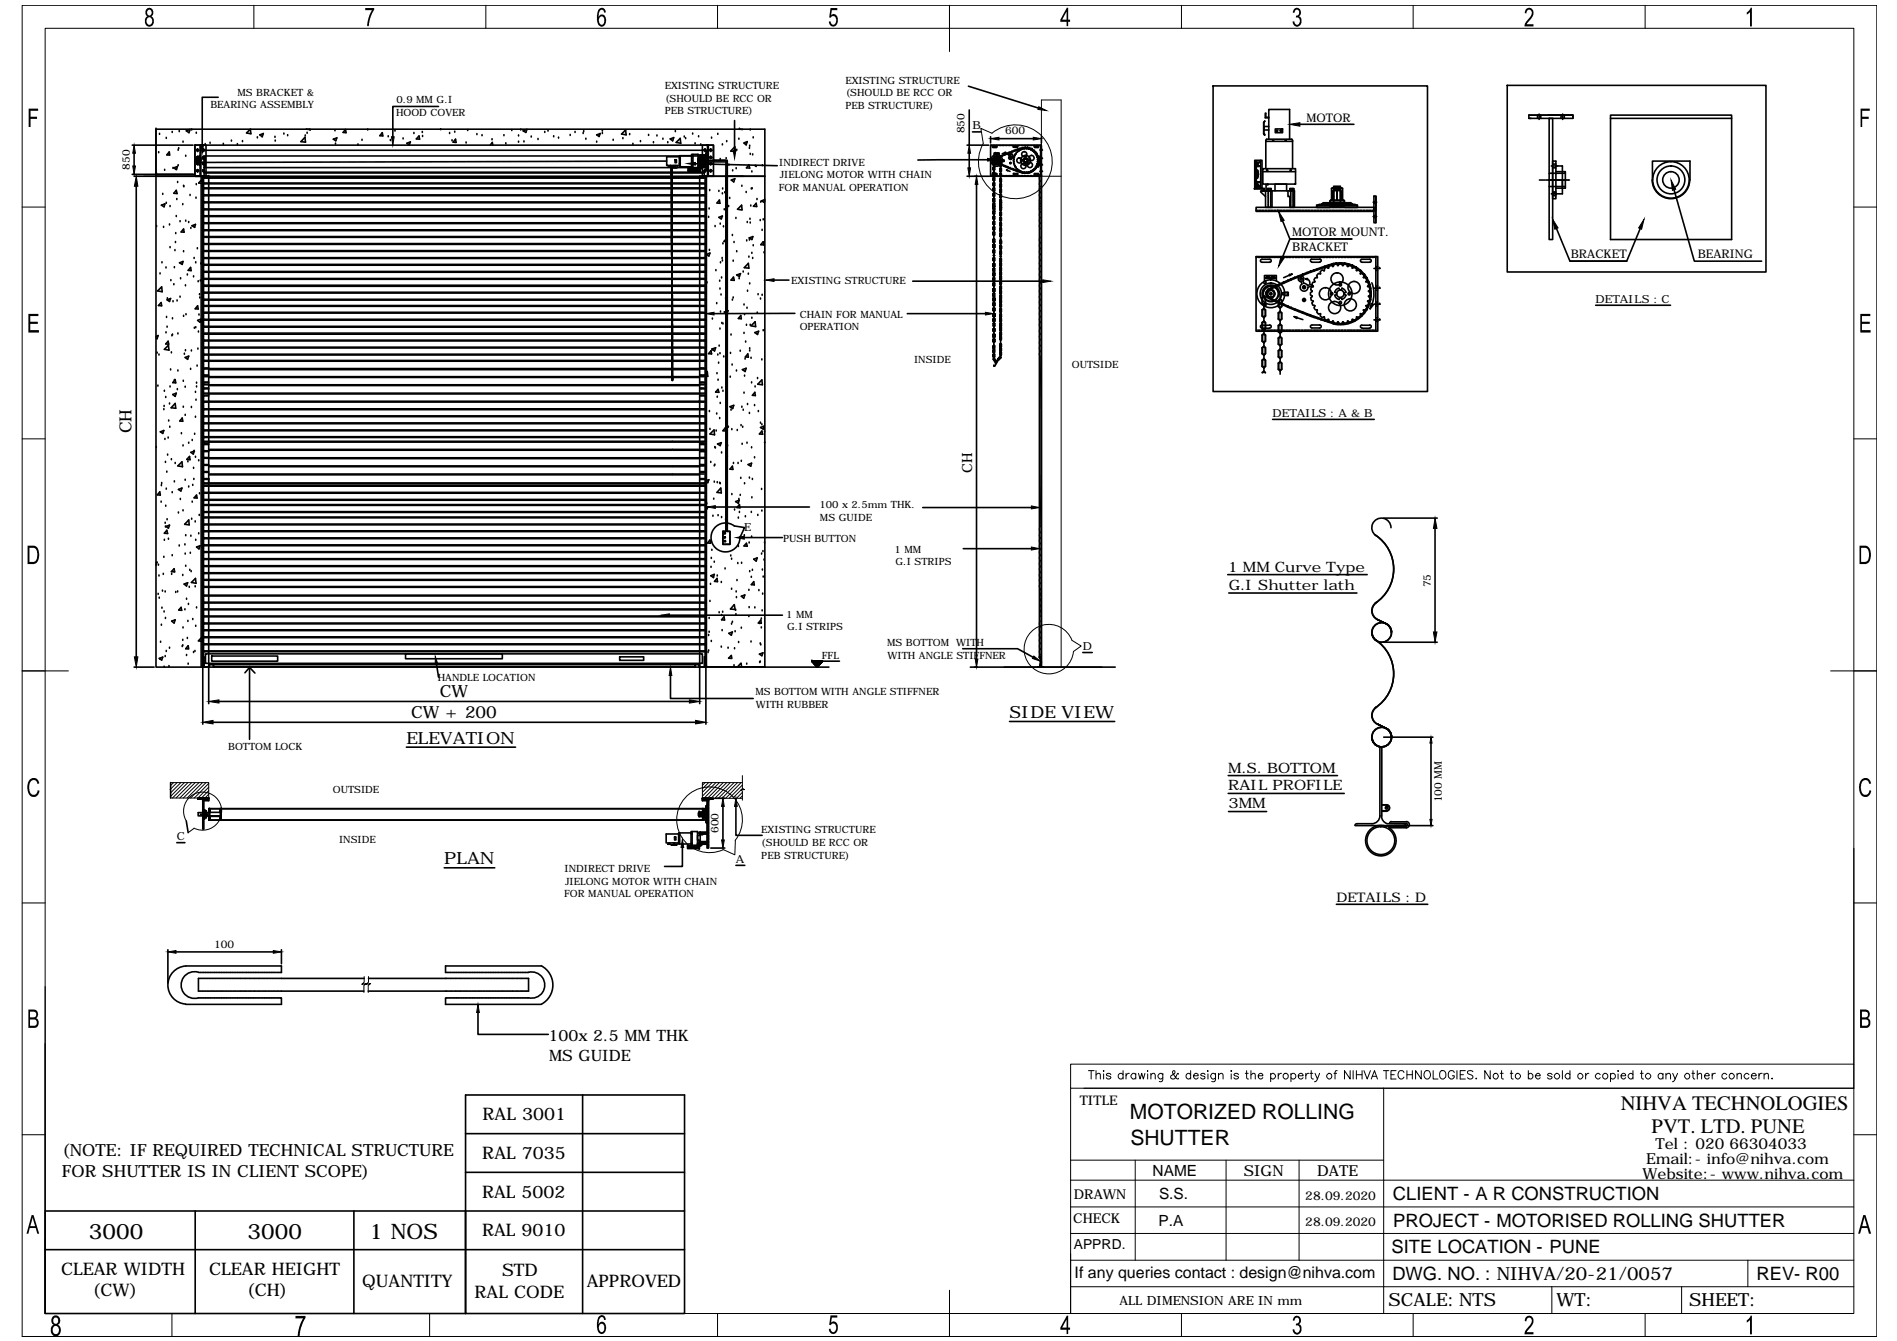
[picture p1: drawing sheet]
<svg xmlns="http://www.w3.org/2000/svg" width="297mm" height="210mm" viewBox="0 0 297 210" stroke-linecap="round" stroke-linejoin="round" font-family="sans-serif">
<defs><g id="words">
<g font-size="3.3">
<text x="176.9" y="175.2">MOTORIZED ROLLING</text>
<text x="177" y="179.2">SHUTTER</text>
<text x="13.9" y="193.9">3000</text>
<text x="38.8" y="193.9">3000</text>
<text x="57.9" y="193.9">1 NOS</text>
</g>
<g font-size="3.2">
<text x="253.8" y="173.7">NIHVA TECHNOLOGIES</text>
<text x="258.6" y="177.4">PVT. LTD. PUNE</text>
</g>
<g font-size="2.9">
<text x="218.1" y="187.9">CLIENT - A R CONSTRUCTION</text>
<text x="217.9" y="196.2">SITE LOCATION - PUNE</text>
<text x="218.1" y="192">PROJECT - MOTORISED ROLLING SHUTTER</text>
<text x="218" y="200.3">DWG. NO. : NIHVA/20-21/0057</text>
<text x="275" y="200.3">REV- R00</text>
</g>
<g font-size="2.8">
<text x="217.4" y="204.5">SCALE: NTS</text>
<text x="243.7" y="204.5">WT:</text>
<text x="264.5" y="204.5">SHEET:</text>
</g>
<g font-size="2.7">
<text x="75.6" y="175.4">RAL 3001</text>
<text x="75.5" y="181.4">RAL 7035</text>
<text x="75.5" y="187.5">RAL 5002</text>
<text x="75.5" y="193.5">RAL 9010</text>
<text x="9.6" y="199.5">CLEAR WIDTH</text>
<text x="14.5" y="202.9">(CW)</text>
<text x="32.8" y="199.5">CLEAR HEIGHT</text>
<text x="38.7" y="202.9">(CH)</text>
<text x="56.7" y="201.4">QUANTITY</text>
<text x="74.3" y="203.1">RAL CODE</text>
<text x="78.6" y="199.8">STD</text>
<text x="91.9" y="201.4">APPROVED</text>
</g>
<g font-size="2.6">
<text x="20.6" y="67.8" transform="rotate(-90 20.6 67.8)">CH</text>
<text x="64.4" y="112.3">CW + 200</text>
<text x="68.9" y="109.1">CW</text>
<text x="158.1" y="112.4">SIDE VIEW</text>
<text x="63.6" y="116.4">ELEVATION</text>
<text x="69.6" y="135.3">PLAN</text>
<text x="9.7" y="184.2">FOR SHUTTER IS IN CLIENT SCOPE)</text>
<text x="9.7" y="180.9">(NOTE: IF REQUIRED TECHNICAL STRUCTURE</text>
</g>
<g font-size="2.5">
<text x="85.9" y="163">100x 2.5 MM THK</text>
<text x="86" y="166.1">MS GUIDE</text>
<text x="168.3" y="200.1">If any queries contact : design@nihva.com</text>
</g>
<g font-size="2.4">
<text x="259.2" y="179.9">Tel : 020 66304033</text>
<text x="180.5" y="184.1">NAME</text>
<text x="194.8" y="184.1">SIGN</text>
<text x="206.2" y="184.1">DATE</text>
<text x="257.2" y="184.5">Website:- www.nihva.com</text>
<text x="257.8" y="182.3">Email:- info@nihva.com</text>
<text x="181.4" y="191.8">P.A</text>
<text x="181.5" y="187.7">S.S.</text>
</g>
<g font-size="2.2">
<text x="152.2" y="74" transform="rotate(-90 152.2 74)">CH</text>
<text x="192.2" y="89.5">1 MM Curve Type</text>
<text x="192.4" y="92.3">G.I Shutter lath</text>
<text x="192.3" y="120.9">M.S. BOTTOM</text>
<text x="192.3" y="123.7">RAIL PROFILE</text>
<text x="192.4" y="126.5">3MM</text>
<text x="168.1" y="195.5">APPRD.</text>
</g>
<g font-size="2.1">
<text x="209.3" y="141.1">DETAILS : D</text>
<text x="169.1" y="173">TITLE</text>
<text x="168.1" y="191.4">CHECK</text>
<text x="168.1" y="187.7">DRAWN</text>
</g>
<text font-size="2" x="175.3" y="204.2">ALL DIMENSION ARE IN mm</text>
<g font-size="1.9">
<text x="204.6" y="19.1">MOTOR</text>
<text x="202.4" y="36.9">MOTOR MOUNT.</text>
<text x="202.4" y="39.2">BRACKET</text>
<text x="246" y="40.4">BRACKET</text>
<text x="265.9" y="40.4">BEARING</text>
<text x="204.4" y="187.8">28.09.2020</text>
<text x="204.4" y="192">28.09.2020</text>
</g>
<g font-size="1.7">
<text x="151" y="20.9" transform="rotate(-90 151 20.9)">850</text>
<text x="152.3" y="20.3">B</text>
<text x="157.4" y="21">600</text>
<text x="20.3" y="26.6" transform="rotate(-90 20.3 26.6)">850</text>
<text x="249.9" y="47.4">DETAILS : C</text>
<text x="199.3" y="65.3">DETAILS : A &amp; B</text>
<text x="116.5" y="83.1">E</text>
<text x="224.1" y="91.9" transform="rotate(-90 224.1 91.9)">75</text>
<text x="169.5" y="101.8">D</text>
<text x="225.8" y="125.6" transform="rotate(-90 225.8 125.6)">100 MM</text>
<text x="27.7" y="131.5">C</text>
<text x="112.5" y="130.4" transform="rotate(-90 112.5 130.4)">600</text>
<text x="115.2" y="135.1">A</text>
<text x="33.5" y="148.3">100</text>
</g>
<g font-size="1.6">
<text x="32.9" y="17">BEARING ASSEMBLY</text>
<text x="37.2" y="15">MS BRACKET &amp;</text>
<text x="62.1" y="16.2">0.9 MM G.I</text>
<text x="104.1" y="14">EXISTING STRUCTURE</text>
<text x="104.1" y="17.9">PEB STRUCTURE)</text>
<text x="104.1" y="15.9">(SHOULD BE RCC OR</text>
<text x="132.4" y="13.1">EXISTING STRUCTURE</text>
<text x="132.4" y="17.1">PEB STRUCTURE)</text>
<text x="132.4" y="15.1">(SHOULD BE RCC OR</text>
<text x="62" y="18.1">HOOD COVER</text>
<text x="122" y="29.8">FOR MANUAL OPERATION</text>
<text x="122" y="25.9">INDIRECT DRIVE</text>
<text x="122.1" y="27.9">JIELONG MOTOR WITH CHAIN</text>
<text x="123.9" y="44.4">EXISTING STRUCTURE</text>
<text x="125.2" y="49.7">CHAIN FOR MANUAL</text>
<text x="125.2" y="51.7">OPERATION</text>
<text x="143.1" y="56.8">INSIDE</text>
<text x="167.9" y="57.6">OUTSIDE</text>
<text x="128.3" y="79.5">100 x 2.5mm THK.</text>
<text x="128.4" y="81.5">MS GUIDE</text>
<text x="122.6" y="84.8">PUSH BUTTON</text>
<text x="140.1" y="86.6">1 MM</text>
<text x="140.2" y="88.5">G.I STRIPS</text>
<text x="123.1" y="96.7">1 MM</text>
<text x="123.2" y="98.7">G.I STRIPS</text>
<text x="138.9" y="101.2">MS BOTTOM WITH</text>
<text x="68.5" y="106.6">HANDLE LOCATION</text>
<text x="128.7" y="103.2">FFL</text>
<text x="139" y="103.1">WITH ANGLE STIFFNER</text>
<text x="118.3" y="108.8">MS BOTTOM WITH ANGLE STIFFNER</text>
<text x="118.4" y="110.8">WITH RUBBER</text>
<text x="35.7" y="117.3">BOTTOM LOCK</text>
<text x="52.1" y="124.1">OUTSIDE</text>
<text x="119.2" y="130.5">EXISTING STRUCTURE</text>
<text x="53.1" y="132">INSIDE</text>
<text x="88.4" y="136.6">INDIRECT DRIVE</text>
<text x="119.2" y="132.4">(SHOULD BE RCC OR</text>
<text x="119.2" y="134.4">PEB STRUCTURE)</text>
<text x="88.3" y="140.4">FOR MANUAL OPERATION</text>
<text x="88.5" y="138.5">JIELONG MOTOR WITH CHAIN</text>
</g>
</g></defs>
<!-- layer: 0 -->
<g fill="none" stroke="#000" stroke-width=".25">
<path d="M34.2 15.2h-2.5v7.4M68.7 16.7h-7.2v4.7M115 18.9v4.6M151.6 13.5l11 3.4M189.9 13.4h33.6v47.9h-33.6zM198 19l-.1 .2v1.7l.1 .3-.1-.2v-1.8zM198.7 18.4h-.5v-.7h-.1v.7h.6M198.7 19.8h-.8v.5h.8M203.5 19.5h8.5M236 13.4h40.5v29.2h-40.5zM239.4 18h6.9v.5M239.4 18h6.9v.5h-6.9z"/>
<path d="M239.5 18.5h.2M240.7 18v.5M241 17.9v.8M241.3 18v.5M242.4 18h3.9M242.6 18.5h.5v19h-.5zM244.4 18v.5M244.7 17.9v.8M244.9 18v.5M252.2 18.5h18.9v19h-18.9zM252.2 18.5v-.5h18.9v.5M20.7 22.7h9.5"/>
<path d="M20.7 27.3h9.5M21 24v2M24.4 20.2h.1M24.4 27.6h.1M24.4 20.2v7.1h6.1v-4.6h81.2v2.4h2.2v2.5h5.9h-95.4M24.5 27.2h.1M24.5 35.5h.1M24.8 23.9h.1M25 21h.1M25.3 32.1l.5-.2-.1 .5zM25.5 30.4h.1M25.6 35.6h.1"/>
<path d="M25.8 26.7h.1M26 21.7h.1M26 31.8h.1M26.5 23.8l.1 .5-.5-.1zM26.5 35.2h.1M26.6 38.8h.1M26.6 32.3h.1M27 20.7h.1M27.1 26.4h.1M27.2 26.3l.6-.2-.2 .5zM27.4 39.2h.1M27.5 38h.1"/>
<path d="M27.5 36.6h.1M27.6 33.9h.1M27.6 29.8l.1 .5h-.5zM27.7 31.2h.1M27.8 28.6h.1M27.9 25.9h.1M27.9 23.5h.1M28 23.3h.1M28.1 20.6h.1M28.2 34.7h.1M28.6 32h.1M28.7 22.3h.1"/>
<path d="M28.7 39.4h.1M28.7 29.2h.1M28.7 35.8l.1 .6-.4-.1zM28.8 29.2h.1M29.1 24.5h.1M29.1 34.6h.1M29.2 20.5l.6-.2-.2 .5zM29.5 34.8h.1M29.8 30.6h.1M29.9 35.8h.1M30 20.3h.1M30.1 35.3l.5-.2-.1 .5z"/>
<path d="M30.5 22.7h1.8v4.9h-1.8zM30.7 31h.1M30.7 25.1h.2M30.7 20.9h.1M30.7 28.9h.1M30.7 23.5h.2M30.7 24.7h.2M30.7 26.7h.2M30.7 25.6h.2M30.9 25.4h.4M30.9 38.9h.1M30.9 24.7h.1"/>
<path d="M30.9 26.7v.1M30.9 25.6h.1M30.9 25.7h.4M30.9 23.5h.1M30.9 23.3v.1M30.9 23.6v.1M30.9 24.5v1.3M30.9 26.5v.2M30.9 26.8v.2M30.9 24.6h.3M31 23.5h.2M31 24.7h.2"/>
<path d="M31 26.7h.2M31 25.6h.2M31 25.1h.2M31.2 24.6h.2M31.2 24.4h.1v1.5h-.1zM31.2 24.8h-.3v.7h.3M31.2 24.7h.1M31.2 24.5h.1M31.2 25.6h.1M31.2 25.8h.1M31.2 25.1h.1M31.3 22.7v4.9"/>
<path d="M31.3 25.7h.1M31.3 25.1h.2M31.5 22.7v4.9M31.5 28.2l-.4 .4 .4 .1M31.5 27.6v76.8M31.7 23.5h.1M31.7 24.7h.1M31.7 26.7h.1M31.7 25.6h.1M31.8 37.6h.1M31.8 27.6v76.8M31.8 26.7l.1 .1"/>
<path d="M31.9 23.3v.1M31.9 23.5h-.1M31.9 23.6v.1M31.9 24.5v.1M31.9 24.6l-.1 .1M31.9 24.7v.1M31.9 25.6h-.1M31.9 25.7v.1M31.9 26.5v.2M31.9 26.8v.2M31.9 28.1v.2M31.9 28.4v.2"/>
<path d="M31.9 28.8v.2M31.9 29.1v.3M31.9 29.5v.2M31.9 29.8v.3M31.9 30.2v.3M31.9 30.6v.2M31.9 30.9v.3M31.9 31.3v.2M31.9 31.7v.2M31.9 32v.2M31.9 32.4v.2M31.9 32.8v.2"/>
<path d="M31.9 33.1v.2M31.9 33.5v.2M31.9 33.8v.3M31.9 34.2v.2M31.9 34.5v.3M31.9 34.9v.2M31.9 35.2v.3M31.9 35.6v.2M31.9 36v.2M31.9 36.4v.2M31.9 36.7v.2M31.9 37.1v.2"/>
<path d="M31.9 37.4v.3M31.9 37.8v.2M31.9 38.1v.3M31.9 38.5v.2M31.9 38.8v.3M31.9 39.2v.2M31.9 39.6v.2M31.9 39.9v.3M31.9 24.7h.2M31.9 26.7h.2M31.9 25.6h.2M32 24.4h78.4v1.8h-78.4z"/>
<path d="M32 25.6h.1M32 24.9h-1.3v.5h1.3M32 27.1h78.3M32 27h78.3v.6M32 26.1v1.5M32.1 22.6h.1M32.1 25h-.1M32.1 24.4v1.8M32.2 27.8h-.2v.1h.2M32.2 39.2h-.2v.2h.2M32.2 38.1h-.2v.2h.2M32.2 37h-.2v.2h.2"/>
<path d="M32.2 36h-.2v.1h.2M32.2 34.9h-.2v.1h.2M32.2 33.8h-.2v.1h.2M32.2 32.7h-.2v.1h.2M32.2 31.6h-.2v.1h.2M32.2 30.5h-.2v.1h.2M32.2 29.4h-.2v.1h.2M32.2 28.6h-.2v.2h.2M32.3 39.4h.1M32.3 38.3h.1M32.3 38.1h.1M32.3 37.2h.1"/>
<path d="M32.3 37h.1M32.3 36.1h.1M32.3 36h.1M32.3 35h.1M32.3 34.9h.1M32.3 33.9h.1M32.3 33.8h.1M32.3 32.8h.1M32.3 32.7h.1M32.3 31.7h.1M32.3 31.6h.1M32.3 30.6h.1"/>
<path d="M32.3 30.5h.1M32.3 29.5h.1M32.3 29.4h.1M32.3 39.2h.1M32.3 28.8h.1M32.3 28.6h.1M32.3 27.9h.1M32.3 27.8h.1M32.5 39.4h77.3M32.5 38.3h77.3M32.5 38.1h77.3M32.5 37.2h77.3"/>
<path d="M32.5 37h77.3M32.5 36.1h77.3M32.5 36h77.3M32.5 35h77.3M32.5 34.9h77.3M32.5 33.9h77.3M32.5 33.8h77.3M32.5 32.8h77.3M32.5 32.7h77.3M32.5 31.7h77.3M32.5 31.6h77.3M32.5 30.6h77.3"/>
<path d="M32.5 30.5h77.3M32.5 29.5h77.3M32.5 29.4h77.3M32.5 39.2h77.3M32.5 28.8h77.3M32.5 28.6h77.3M32.5 27.9h77.3M32.5 27.8h77.3M32.7 27.6h.1M32.7 27.6h-.8v.3M32.7 27.6v76.4M32.8 28.6h.1"/>
<path d="M32.9 22.4h.1M35 22.6h.1M36.2 22.1h.1M37.2 22.6h.1M38 22.2h.1M38.6 20.8l.6-.6 .1 .7zM40.3 21.6h.1M40.7 21.1l.5-.2-.1 .5zM43.1 21.5h.1M43.1 22.1h.1M44.5 21h.1M45 21.2h.1"/>
<path d="M47.8 21.5v.8l-.7-.1zM47.8 21.3h.1M48 20.2h.5M48.1 20.9h.1M48.6 20.4h.1M52.2 21.8l.5-.2-.1 .4zM52.5 20.5h.1M52.5 22.5h.1M54.1 20.3l.1 .5-.5-.1zM56 22.7h.1M56.7 22h.1M57.6 20.3h.1"/>
<path d="M59.9 20.8v.5l-.4-.1zM60.8 21.4h.1M61.1 22h.1M61.8 20.5h.1M63.1 21.7h.1M63.7 22.4l.6-.2-.2 .5zM64.8 20.9h.1M65.6 21.3l.1 .5-.5-.1zM66.1 20.7h.1M66.2 21.4h.1M69 20.3h.1M70.4 20.9h.1"/>
<path d="M70.8 22h.1M71.2 20.7h.1M71.3 21.8l.1 .5h-.4zM73 22.4h.1M73.2 20.4h.1M74.7 21.1h.1M75.5 21.2h.1M76.8 22.7l.3-.4 .1 .4M77 21.9h.1M78.9 21.2h.1M79.2 22.5h.1M80.1 20.4h.1"/>
<path d="M81.2 21.3h.1M81.2 22.3h.1M81.5 20.3h.1M81.9 20.5l.6-.2-.2 .4zM82 22.2h.1M83.2 21.4h.1M84.2 21.8h.1M85.3 20.7h.1M85.8 20.5h.1M86.7 21.4h.1M87.5 21.6h.1M89.3 21.2h.1"/>
<path d="M90 20.7h.1M91.3 20.9h.1M91.4 20.6h.1M91.7 21.8h.1M93.4 22.3h.1M93.4 21.1l.6-.2-.2 .5zM94.3 20.5h.1M94.3 20.9h.1M96 22h.1M97.3 21l.7-.7v.8zM97.5 21.7h.1M98.6 21.1h.1"/>
<path d="M99.1 22.6h.1M100.3 22.2h.1M101.6 21.2h.1M102.3 22.3h.1M102.9 21.3h.1M103.8 21.8h.1M104.4 25.2l-72.5 .2v.2M104.6 22.3h.1M104.9 25.9v.2h-.3h.4v-.2M104.9 21.7l.6-.2-.2 .5zM105.2 26.1h.1M105.2 26.1l.1 .1z"/>
<path d="M105.4 26.1h.1M105.5 25.9v.3h.3v-.3M105.5 26.1h.1M105.7 25h.2v.5h-.2zM105.7 20.6h.1M105.8 25.1h.1M105.8 25.3h.1M105.9 22.3l.6-.6 .1 .7zM106 26.2h-.7h.7M106 26.2l.1-.1zM106.4 24.5h-2v1.4h2M106.5 24.8h.1"/>
<path d="M106.5 25.6h.1M106.5 24.4v1.7M107.1 21.4h.1M107.4 21.7h.1M107.7 26.4h1.9M107.8 26.7h1.7zM107.9 26.5v.2zM108 26.6v.1zM108 26.7h.1M108.1 26.5l.1 .2zM108.3 24.2h1v2.1h-1zM108.3 24.4h-1.9v1.7h1.9"/>
<path d="M108.4 24.5h.1M108.4 25.2v.1zM108.4 26h.1M108.4 26.6l.1 .1zM108.5 21h.1M108.5 26.6v.1zM108.5 24.2v2.1M108.6 26.6h.1M108.6 26.6v.1v-.1M108.6 26.6l.1 .1zM108.7 26.6v.1zM108.8 26.6v.1z"/>
<path d="M108.8 22.5h.1M108.8 26.6l.1 .1zM108.9 25.6l12.8 .3M109.1 26.5l.1 .2zM109.3 26.7h.1M109.3 26.6v.1zM109.3 26h.1M109.3 26.1h.4M109.4 21.4h.1M109.4 26.5v.2zM109.4 24.8v.6zM109.4 25h.1"/>
<path d="M109.4 24.9v.5M109.4 25.3h.1M109.5 24.8l-.1 .2h.2M109.6 24.9h-.3v.4h.3M109.6 27.6h.8v.3M109.6 27.6v76.8h20.2M109.6 26.4v.4M109.6 25.8v.1M109.6 24.3v.1M109.6 26.2h.1h-.1v.6zM109.6 26.4h-1.9v.4h1.9M109.6 26.8h.1"/>
<path d="M109.6 25.8h.2M109.6 24.3h.2M109.6 24.9h.1M109.6 25.3h.1M109.6 24.3v.2h.1M109.6 25.7v.3M109.6 26h.1M109.6 25.7h.1M109.6 24.3h.1M109.6 25.7v.1M109.6 24.2v.1M109.6 25h.1"/>
<path d="M109.6 25.3h-.2l.1 .2M109.6 25.4h.7M109.7 26.3h.1M109.7 22.7h.1M109.7 24.8h-.4v.7h.4M109.7 26.4h.1M109.7 26.2h.1M109.7 26.1h1.1M109.7 25.7h1.1M109.8 24.9h.1M109.8 25.3h.1M109.8 25.9l-.2 .1"/>
<path d="M109.8 24.5h-.2M109.8 39.4h.2M109.8 38.3h.2M109.8 38.1h.2M109.8 37.2h.2M109.8 37h.2M109.8 36.1h.2M109.8 36h.2M109.8 35h.2M109.8 34.9h.2M109.8 33.9h.2M109.8 33.8h.2"/>
<path d="M109.8 32.8h.2M109.8 32.7h.2M109.8 31.7h.2M109.8 31.6h.2M109.8 30.6h.2M109.8 30.5h.2M109.8 29.5h.2M109.8 29.4h.2M109.8 39.2h.2M109.8 28.8h.2M109.8 28.6h.2M109.8 27.9h.2"/>
<path d="M109.8 27.8h.2M109.9 25.8h.1M109.9 25.9h.1M109.9 24.3h.1M109.9 24.5h.1M109.9 24.9h.1M109.9 25.3h.1M110 24.2v-1.5h1.7v4.9h-1.7v-1.4M110 25.8h.1M110 25.9h.1M110 24.3h.1M110 24.5h.1"/>
<path d="M110 24.9h.2M110 25.3h.2M110.1 27.8h.2v.1h-.2M110.1 28.6h.2v.2h-.2M110.1 39.2h.2v.2h-.2M110.1 38.1h.2v.2h-.2M110.1 37h.2v.2h-.2M110.1 36h.2v.1h-.2M110.1 34.9h.2v.1h-.2M110.1 33.8h.2v.1h-.2M110.1 32.7h.2v.1h-.2M110.1 31.6h.2v.1h-.2"/>
<path d="M110.1 30.5h.2v.1h-.2M110.1 29.4h.2v.1h-.2M110.1 26.1l-.3 .3-.1-.1M110.2 25.8h.1M110.2 25.9h.1M110.2 24.3h.1M110.2 24.5h.1M110.2 26.7h.1M110.2 24.9h.1M110.2 25.3h.1M110.3 24.8h-.8v.2h.1v-.1h.7h-.7M110.3 25.4h-.7v-.1h-.1v.2h.8"/>
<path d="M110.3 24.7l.1-.1v1h-.1zM110.3 25.1h-.9h.9M110.3 24.9h.5M110.3 25.8h.1M110.3 25.9h.1M110.3 24.3h.1M110.3 24.5h.1M110.3 24.4v1.8M110.3 24.9h.1M110.3 25.3h.1M110.4 24.6h.1v1h-.1M110.4 26.7v.1"/>
<path d="M110.4 23.3v.1M110.4 23.5h-78.5M110.4 23.6v.1M110.4 26.5v.2M110.4 26.8v.2M110.4 28.1v.2M110.4 28.4v.2M110.4 28.8v.2M110.4 29.1v.3M110.4 29.5v.2M110.4 29.8v.3M110.4 30.2v.3"/>
<path d="M110.4 30.6v.2M110.4 30.9v.3M110.4 31.3v.2M110.4 31.7v.2M110.4 32v.2M110.4 32.4v.2M110.4 32.8v.2M110.4 33.1v.2M110.4 33.5v.2M110.4 33.8v.3M110.4 34.2v.2M110.4 34.5v.3"/>
<path d="M110.4 34.9v.2M110.4 35.2v.3M110.4 35.6v.2M110.4 36v.2M110.4 36.4v.2M110.4 36.7v.2M110.4 37.1v.2M110.4 37.4v.3M110.4 37.8v.2M110.4 38.1v.3M110.4 38.5v.2M110.4 38.8v.3"/>
<path d="M110.4 39.2v.2M110.4 39.6v.2M110.4 39.9v.3M110.4 25.8h.1M110.4 25.9h.1M110.4 24.3h.1M110.4 24.5h.1M110.4 23.5h.2M110.4 26.7h.2M110.5 24.9h.1M110.5 25.3h.1M110.5 27.6v76.8"/>
<path d="M110.6 25.8h.1M110.6 25.9h.1M110.6 24.3h.1M110.6 24.5h.1M110.6 27.6v-.1h.2v-4.7l-.2-.1h.3v4.9M110.6 23.9v1.2v-1.1l-.1 .2v1.9l.1 .1v-1.1v1.3M110.6 23.9h.1M110.6 23.8h.1M110.6 23.7h.2v2.9h-.2zM110.6 26.4h.1M110.6 23.8v.1M110.6 24.9h.1"/>
<path d="M110.6 25.3h.1M110.6 39.8l.6-.2-.2 .5zM110.7 25.1l.1 1.5M110.7 25.8h.2M110.7 25.9h.2M110.7 24.3h.2M110.7 24.5h.2M110.7 24.9h.2M110.7 25.3h.2M110.8 23.7l-.1 1.4M110.8 22.7v4.9M110.8 24.5h-.7v.2h-.4"/>
<path d="M110.8 24.2h-1.1v2.2M110.9 22.7v4.9M111 34h.1M111 32.7h.1M111.1 39.2h.1M111.1 23.5h.2M111.1 24.7h.2M111.1 26.7h.2M111.1 25.6h.2M111.1 29.8h.1M111.3 23.3v.1M111.3 23.5h.1"/>
<path d="M111.3 23.6v.1M111.3 24.5v.1M111.3 24.6v.1M111.3 24.7v.1M111.3 25.4v.2M111.3 25.6h.1M111.3 25.7v.1M111.3 26.5v.2M111.3 26.8v.2M111.3 26.7v.1M111.4 23.5h.1M111.4 24.7h.1"/>
<path d="M111.4 26.7h.1M111.4 25.6h.1M111.4 21.6h.1M112 35.5h.1M112.4 21h.1M112.6 30h.1M112.6 34l.5-.2-.2 .5zM112.6 31.3l.1 .5h-.4zM112.8 25h.1M112.8 35.1h.1M113.1 22.7h.1M113.1 30.3h.1"/>
<path d="M113.2 29.6h.1M113.2 38.2h.1M113.3 35.5h.1M113.4 32.8h.1M113.5 30.2h.1M113.7 27.6h.1M113.7 37.5l-.3 .3h.3M113.7 32.3h-.1M113.7 24.8h.1M113.8 22.2h.1M113.9 27.6v55.6h.4v2h-1.1v-2h.5v-55.6h-3.1v76.8M114.1 32.3h.1"/>
<path d="M114.1 25.9h.1M114.3 31.1h.1M114.5 28.2l.6-.2-.2 .5zM114.7 36.9h.1M114.7 26.7h.1M114.9 38h.1M115.1 23v.7h-.7zM115.2 34.2h.1M115.3 26.4h.1M115.4 23.5h.1M115.4 39.4h.1M115.7 21.8h.1"/>
<path d="M115.8 20.2h.1M115.8 20.2h.4M116.1 32.1l.1 .8-.7-.1zM116.2 29.2h.1M116.5 22.4l.5-.2-.2 .5zM116.8 30.1h.1M116.9 37.7h.1M117 34.8h.1M117.3 25.8l.1 .5h-.5zM117.3 37.2l.6-.2-.2 .5zM117.3 23.2h.1M117.3 37.6h.1"/>
<path d="M117.4 22.9h.1M117.4 34.3h.1M117.5 20.3h.1M117.5 24.2h.1M117.5 34.9h.1M117.6 32.2h.1M117.6 29.6h.1M117.7 26.9h.1M117.7 39.7h.1M117.8 29.5h.1M117.9 24.2h.1M117.9 21.6h.1"/>
<path d="M117.9 38.5h.1M118.3 26h.1M118.4 26.1h.1M118.4 31.8l.1 .5h-.5zM118.5 31.2h.1M119 34.5h.1M119.1 31.7h.1M119.3 36.1h.1M119.4 25.9h.1M119.5 34.4h.1M119.5 37.8l.1 .5h-.5zM119.6 39.6h.1"/>
<path d="M119.8 31.2l-.5 .2 .4 .3 .1-.3M152.3 20.6h1.3M154.6 25h-10.9M155.1 27.5h.3M155.1 22.8h.3M155.5 22.8l-.1 .2 .1 .1M155.5 27.5h.3M155.5 22.8h.3M155.5 22.9h.5M155.5 23.1h.5M155.6 38.8v.3M155.7 24.1h.7z"/>
<path d="M155.8 24v.1zM155.8 25.1h.1M155.8 25.2h.1M155.9 25h.1M155.9 25.1v.1M155.9 25.2v.1M155.9 24h.1M155.9 25.3h.1M155.9 24.8a20.9 20.9 0 0 1 4.7-1.7 2.01 2.01 0 0 1 2 2.3 2.01 2.01 0 0 1-2.4 1.7M155.9 24.8a.32 .32 0 0 0 0 .6M155.9 25v.1M155.9 24l.1 .1z"/>
<path d="M155.9 24.9h.1M155.9 25.4l2.1 1 2.2 .7M155.9 24.9a.28 .28 0 0 0 0 .4M156 25.3h.1M156 25.4l4.2 1.6M156 27.5h.3M156 22.8h.3M156 22.8l.1 .2-.1 .1M156 27.2l.1 .1-.1 .1M156 24.9h.1M156 27.2h-.5l-.1 .1 .1 .1h.5M156.1 25.3h-.1"/>
<path d="M156.1 24.9h.1M156.1 24.9h-.1l-.1 .1M156.1 25.3h.1M156.1 24l.1 .1zM156.1 24.8h.1M156.1 25.5h.1M156.2 25.3h-.1M156.2 24.9v.1M156.2 24.9h.1M156.2 24h.1M156.2 25.3h.1M156.3 25.3h-.1"/>
<path d="M156.3 24v.1zM156.3 25v-.1v.1M156.3 25.2h.1M156.3 25.1h.1M156.3 25.2v.1M156.3 25v.1M156.3 24h.1M156.3 25.1v.1M156.4 24.7h.1M156.4 25.6h.1M156.5 24.3v-.4h-.8v.4M156.5 27.5h.3"/>
<path d="M156.5 22.8h.3M156.7 24.5h.1M156.7 25.7h.1M156.7 39v.3M156.9 24.4h.1M156.9 25.9h.1M156.9 27.5h.4M156.9 22.8h.4M157 25h.2v.3h-.2M157.1 25v.3M157.2 24.3h.1M157.2 26h.1"/>
<path d="M157.3 23.9h.2h-.2zM157.3 23.9l-.4 .2M157.4 24.2h.1M157.4 26.1h.1M157.4 27.5h.3M157.4 22.8h.3M157.6 26.6l.2 .1zM157.6 24.1h.1M157.6 26.1h.1M157.8 26.7l.4 .1M157.9 24h.1M157.9 26.3h.1"/>
<path d="M157.9 27.5h.3M157.9 22.8h.3M158 24.3l-.1-.1 .1-.2h.1l.1 .5M158.1 24.5l-.1 .3 .1 .1 .2 .1 .2-.3h.3M158.1 24.3v.2M158.2 23.9h.1M158.2 26.4h.1M158.2 24.4l.3 .2 .2-.1M158.4 24.2l.1-.1zM158.4 27.5h.3M158.4 22.8h.3M158.4 24.1l.2 .3"/>
<path d="M158.5 23.8h.1M158.5 26.5h.1M158.7 23.7h.1M158.7 26.6h.1M158.7 22.8l-.1 .2 .1 .1M158.8 22.9h.5M158.8 25.3l-.1 .3h.1M158.8 24.9v.1M158.8 27.1l-.1 .1 .1 .1M158.8 25h-.1v.2l.1 .1M158.8 27.4h.5M158.8 27.2h.5"/>
<path d="M158.8 25.6h.1M158.8 24.7h-.1l.1 .3M158.8 25.6v.1v.2h.2M158.9 27.5h.3M158.9 22.8h.3M158.9 25.9h.1M158.9 23.6h.1M158.9 26.7h.1M158.9 24.3h.1M159 24.4h-.2v.1v.1v-.1M159 25.9l-.1 .1 .1 .2h.1l.1 .2h.1M159.1 26.2h.1"/>
<path d="M159.1 24v.1M159.1 23.5h.1M159.1 26.7h.1M159.3 27.1l.1 .1-.1 .1M159.3 26.4h.1M159.3 22.8l.1 .2-.1 .1h-.5M159.3 23.9l-.1-.1-.1 .3h-.1l-.1 .1 .1 .1M159.3 23.8h.1M159.3 26.4v.2l.1 .1h.2M159.3 27.5h.4M159.3 22.8h.4M159.4 23.4h.1"/>
<path d="M159.4 26.8h.1M159.5 26.6h.1M159.5 23.6h.1M159.6 23.7l-.2-.1-.1 .1v.1M159.6 26.7l.1 .2 .1-.1M159.6 23.4h.1M159.6 26.9h.1M159.9 26.8l.2 .2v-.1M159.9 23.5l-.2-.1-.1 .2M159.9 23.3h.1M159.9 27h.1M159.9 27.5h.2"/>
<path d="M159.9 22.8h.2M160.1 23.2h.1M160.1 23.3h.1M160.1 23.4l-.2-.1-.1 .1M160.1 27.1h.1M160.2 23.2a1.97 1.97 0 0 1 2.4 1.9 1.97 1.97 0 0 1-2.4 1.9M160.2 23.2l-2.5 .9-1.8 .8M160.2 26.9v.1l.2 .1v-.1M160.2 25.2l.3 .3M160.3 25l.1 .1-.1 .1M160.3 27.5h.3M160.3 22.8h.3"/>
<path d="M160.4 23.2h.1M160.4 26.9h.1M160.4 23.3v-.1h-.2v.2M160.4 23.3h.1M160.5 23.3v-.1l.3 .1M160.5 27v.1l.3-.1-.1 .1h-.2zM160.5 27.1h.1M160.5 24.7l-.3 .3M160.5 24.8l.1 .1 .1-.1M160.5 25.5l.1-.1 .1 .1M160.6 23.1h.1M160.7 24.7l.3 .3"/>
<path d="M160.7 23.3h.1M160.8 26.9h-.1M160.8 27.5h.3M160.8 22.8h.3M160.8 23.3l.1-.1 .2 .2M160.8 27.1h.1M160.9 23.1h.1M161 25.2l-.3 .3M161 25l-.1 .1 .1 .1M161 23.3h.1M161.1 26.9l-.1 .1-.1 .1-.1-.1M161.1 23.4l.3-.1v.1"/>
<path d="M161.1 27.1h.1M161.2 23.2h.1M161.3 27.5h.3M161.3 22.8h.3M161.4 27h.1M161.4 23.5l.1-.1 .2 .1-.1 .1M161.4 26.8v.2l-.3-.1M161.4 23.3h.1M161.6 26.9h.1M161.6 23.4h.1M161.7 26.6h-.1M161.7 26.7l-.2 .2-.1-.1"/>
<path d="M161.7 23.7l.1-.1 .2 .1-.1 .1M161.8 27.5h.3M161.8 22.8h.3M161.8 26.7h.1M161.9 23.8h.1M161.9 26.4h.1M161.9 26.4l.1 .2-.2 .1-.1-.1M162 23.9l.1-.1v.3l.3 .1-.1 .1M162 23.7h.1M162 26.6h.1M162 22.8l-.1 .2 .1 .1M162 27.2l-.1 .1 .1 .1"/>
<path d="M162.1 22.9h.5M162.1 23.1h.5M162.1 27.4h.5M162.1 27.2h.5M162.1 24v.1M162.1 26.2h.1M162.2 26.4h.1M162.2 23.9h.1M162.2 27.5h.4M162.2 22.8h.4M162.3 24.3h.1M162.3 25.9h.1"/>
<path d="M162.3 24.4h.1l.1 .1-.1 .2M162.3 25.9l.1 .1-.3 .2v.2h-.1M162.3 26.2h.1M162.3 24.1h.1M162.4 25.6h.1M162.4 25.6l.1 .1-.1 .2h-.1M162.4 24.9v.1M162.4 25.3h.1M162.4 24.7h.2l-.1 .3M162.4 26h.1M162.4 24.3h.1M162.5 25.3l.1 .3h-.2"/>
<path d="M162.5 25h.1v.2l-.1 .1M162.5 25.8h.1M162.5 24.5h.1M162.5 22.8l.1 .2-.1 .1M162.5 27.2l.1 .1-.1 .1M162.6 25.5h.1M162.6 25.3h.1M162.6 25h.1M162.6 24.8h.1M162.6 25.8l.2 .1-.2 .2zM162.7 24.4a1.93 1.93 0 0 1 0 1.4M162.7 27.5h.2"/>
<path d="M162.7 22.8h.2M162.8 23.5h.3M162.8 24.8h.3M162.8 25.8h.3M162.8 26.8h.3M162.9 22.7h-7.8v4.9h7.8M162.9 22.7h.2v4.9h-.2M162.9 27h.2M162.9 24.9h.2M162.9 22.7v4.9M162.9 25.9h.2M162.9 25.7h.2"/>
<path d="M162.9 26.7h.2M162.9 24.6h.2M162.9 23.6h.2M162.9 23.4h.2M163.1 23.5h.1M163.1 24.8h.1M163.1 25.8h.1M163.1 26.8h.1M163.2 25.8h.1M163.2 24.8h.1M163.2 23.5h.1M163.2 26.8h.1"/>
<path d="M196.4 29.5h1.6v.4h-.4l.4-.1v-.2h-1.6zM196.5 29.5v-4.4h1.1v4.4M196.5 29.4h1.1M196.6 25.2h.1v4.1h-.1zM196.7 32.5h18.4v.6h-18.4zM196.7 32.9h.2M196.7 25.4h.5v.1h-.5zM196.7 25.6h.3v.1h-.3zM196.7 25.8l.2 .1zM196.7 26h.5v.1h-.5zM196.7 26.7h.2v.1h-.2zM196.7 26.9h.3v.1h-.3z"/>
<path d="M196.7 27.1h.3v.1h-.3zM196.7 27.2l.4 .1zM196.7 29h.5v.2h-.5zM196.7 28.8h.3v.1h-.3zM196.7 28.6l.2 .1zM196.7 28.5h.5v.1h-.5zM196.7 27.8h.2h-.2zM196.7 27.5h.3v.1h-.3zM196.7 27.4h.3zM197.1 32.9h.3M197.4 25.1v4.3M197.5 30.1l.7 .7"/>
<path d="M197.5 29.8l-.1 .1v.2M197.6 29.9h5.1v2.6h-.7v-1.7h-.3v-.9M197.6 32.9h.3M197.7 26.4h5.2v2.4h-5.2zM197.7 26.9h5.2M197.7 29.8v.1M197.8 29.7v.3M197.8 29.8v.1M198 21.2h.1M198.1 32.9h.3M198.2 29.9v2.6h1v-2.6M198.2 26.4v-4.4l.1-.2h4l.1 .2v4.4"/>
<path d="M198.2 22.1h4.2M198.2 28.8v1.1M198.4 26.6l.1 .1h-.1zM198.5 28.8v.1v-.1M198.5 29.9v-.3h.6v.3M198.5 32.9h.4M198.6 29.9h.1M198.6 30v.1M198.6 30.1v.1M198.6 30.3h.1M198.6 30.4v.1M198.6 30.6h.1"/>
<path d="M198.6 30.7v.1M198.6 30.8v.1M198.6 31v.1M198.6 31.1v.1M198.6 31.3v.1M198.6 31.4v.1M198.6 31.6v.1M198.6 31.7v.1M198.6 31.9h.1M198.6 32v.1M198.6 32.1v.1M198.6 32.3v.1"/>
<path d="M198.6 32.4v.1M198.6 29.5h-.2M198.6 29.6v.3M198.7 21.8v-4.7h3.2v4.7M198.9 29.6v.3M199 29.9h.1M199 30v.1M199 30.1v.1M199 30.3h.1M199 30.4v.1M199 30.6h.1M199 30.7v.1"/>
<path d="M199 30.8v.1M199 31v.1M199 31.1v.1M199 31.3v.1M199 31.4v.1M199 31.6v.1M199 31.7v.1M199 31.9h.1M199 32v.1M199 32.1v.1M199 32.3v.1M199 32.4v.1"/>
<path d="M199 32.9h.3M199.1 29.5h-.5M199.3 22h.1zM199.5 32.9h.3M199.6 29.9v-1.1h1.9v1.1M199.7 20.2h1.1v.6h-1.1zM199.9 20.4l.2 .1-.1 .1zM200 32.9h.3M200.4 32.9h.4M200.5 20.4l.1 .1-.1 .1zM200.8 34.6l1.2 2.8h9.7h-9.7l-1.2 2.8M201 32.9h.3"/>
<path d="M201.3 22h.1zM201.4 32.9h.4M201.9 32.9h.3M201.9 29.5h.6M202 29.9v-.3h.6v.3M202.1 26.6l.1 .1zM202.1 29.9h.1M202.1 30v.1M202.1 30.1v.1M202.1 30.3h.1M202.1 30.4v.1M202.1 30.6h.1"/>
<path d="M202.1 30.7v.1M202.1 30.8v.1M202.1 31v.1M202.1 31.1v.1M202.1 31.3v.1M202.1 31.4v.1M202.1 31.6v.1M202.1 31.7v.1M202.1 31.9h.1M202.1 32v.1M202.1 32.1v.1M202.1 32.3v.1"/>
<path d="M202.1 32.4v.1M202.1 29.6v.3M202.4 32.9h.3M202.4 29.6v.3M202.5 29.9h.1M202.5 30v.1M202.5 30.1v.1M202.5 30.3h.1M202.5 30.4v.1M202.5 30.6h.1M202.5 30.7v.1M202.5 30.8v.1"/>
<path d="M202.5 31v.1M202.5 31.1v.1M202.5 31.3v.1M202.5 31.4v.1M202.5 31.6v.1M202.5 31.7v.1M202.5 31.9h.1M202.5 32v.1M202.5 32.1v.1M202.5 32.3v.1M202.5 32.4v.1M202.6 29.5h-.2"/>
<path d="M202.9 32.9h.3M203.3 32.9h.4M203.8 32.9h.3M204.3 32.9h.3M204.8 32.9h.3M205.3 32.9h.3M205.7 32.9h.4M206.2 32.5h.1M206.2 32.9h.3M206.5 32h2.9h-2.5l.3-.3h4.3l.3 .3h-2.4h2.7l.2 .1h-5.7zM206.5 32.1h-.3v.4h2l.2-.2h1M206.7 32.9h.3"/>
<path d="M207.2 32.9h.3M207.7 32.9h.3M208.2 32.5h2.4M208.2 32.9h.2M208.2 31.4l.2-.1h2l.1 .1zM208.2 31.4v.3h2.3v-.3M208.5 31.3v-1.8h.5v.3h-.3v1.5M208.5 29.5l.6-.1-.1 .4M208.6 32.9h.4M208.7 29.4h.1h1.2zM208.7 29.4h1.2M208.8 29.5v-.3h1.1v.3"/>
<path d="M208.8 29.5v.1M208.8 29.7v.1M208.8 29.8v1.6M208.8 31.4v.1M208.8 31.6v.1M208.8 31.7v.1M208.8 31.9h.1M208.8 32v.1M208.8 32.1v.1M208.8 32.3v.1M208.8 32.4v.1M209.1 29.4l-.1 .1"/>
<path d="M209.1 32.9h.3M209.3 31.3v-1.9v1.9M209.4 32.3h1l.2 .2h2M209.4 32.3h-1l-.2 .2h-2M209.6 32.9h.3M209.6 29.4l.1 .1M209.9 29.5v.1M209.9 29.7v.1M209.9 29.8v1.6M209.9 31.4v.1M209.9 31.6v.1M209.9 31.7v.1"/>
<path d="M209.9 31.9h.1M209.9 32v.1M209.9 32.1v.1M209.9 32.3v.1M209.9 32.4v.1M210 31.3v-1.5h-.3v-.3h.5v1.8M210.1 32.9h.3M210.2 29.5l-.6-.1 .1 .4M210.6 32.9h.3M211 32.9h.4M211.5 32.9h.3M212 32.9h.3"/>
<path d="M212.3 32.1h.3v.4h-2l-.2-.2h-1M212.5 32.9h.3M212.6 32.5h.1M212.9 32.9h.4M213.4 32.9h.3M213.9 32.9h.3M214.4 32.9h.3M214.9 32.9h.2M215 33.9h.6M215 31.7h.6M215.1 30.7h.3v4.2M215.1 30.7h.3v4.2h-.3z"/>
<path d="M215.1 34.1h.3M215.1 33.7h.3M215.1 31.5h.3M215.1 31.8h.3M215.4 30.7v2.3M241 28.2h.7M241.8 28.2h.1M242.1 28.2h.6M242.6 29.2h2.5M242.6 27.1h2.5M242.7 28.2h.2M242.9 26h1"/>
<path d="M242.9 30.3h.1M243 28.2h.1M243 30.3h.1M243 28.2h.6M243.1 25.2h.5v5.9h-.5zM243.1 30.3h.1M243.1 30.6h.5M243.1 25.7h.5M243.1 26.3h.5M243.1 30h.5M243.2 30.3h.1M243.3 30.3h.1"/>
<path d="M243.4 30.3h.1M243.5 30.3h.1M243.6 30.3h.1M243.6 26.9h1.5v2.5h-1.5M243.6 26h1v4.3h-1M243.7 28.2h.2M243.7 35.8l2.1 5.1h8.9M243.9 28.2h1.3M244.3 28.2h.2M245.2 28.2h.1M245.3 28.2h.2M245.5 28.2h.1"/>
<path d="M245.6 28.2h.1M256.8 35.8l-2.1 5.1h-8.9M258.7 28.2a2.94 2.94 0 0 0 2.9 2.9 2.94 2.94 0 0 0 3-2.9M258.7 28.2v-3h5.9v3M262.1 29.7l3.2 11.2h10.5M24.4 52.6l.4-.1-.2 .5-.2-.1M24.6 55.3h.1M24.7 45.5l.6-.6 .1 .8zM24.9 55.6h.1M25.1 42.9h.1M25.2 47.4l.1 .5-.5-.1zM25.4 41.1h.1"/>
<path d="M25.7 54.7l.7-.7 .1 .8zM26 52.1h.1M26 41.9h.1M26.1 49.7h.1M26.2 51.2h.1M26.2 46.9l.5-.2-.2 .5zM26.2 46.8h.1M26.3 53.4l.1 .5-.4-.1zM26.7 57.9h.1M26.8 43.9h.1M26.8 55.2h.1M26.9 52.6h.1"/>
<path d="M27 49.9h.1M27 52.4h.1M27.1 47.2h.1M27.2 44.6h.1M27.3 41.9h.1M27.3 59.5h.1M27.4 59.4l.1 .5h-.4zM27.7 47.1h.1M27.9 52.3h.1M27.9 58.1h.1M28.1 41.1l.6-.2-.2 .5zM28.2 46.5h.1"/>
<path d="M28.3 43.6h.1M28.7 59.7h.1M28.7 49.5h.1M28.9 55.4h.1M29 56l.5-.3-.1 .5zM29 54.9h.1M29 44.7h.1M29.1 49.3h.1M29.3 43h.1M29.8 57.8h.1M29.8 41.9l.1 .5-.4-.1zM30 54.9h.1"/>
<path d="M30.3 43.3h.1M30.4 40.5h.1M30.4 51.4h.1M30.6 51.3h.1M30.6 41.1h.1M30.8 60h.1M30.9 57.3h.1M30.9 47.9l.1 .5-.4-.1zM31 54.6h.1M31 44.1h.1M31.1 52h.1M31.2 49.3h.1"/>
<path d="M31.2 46.1h.1M31.3 46.6h.1M31.4 44h.1M31.5 41.3h.1M31.5 49.9l-.6 .3 .4 .2 .2-.4M31.8 42.3h.1M31.9 40.3v.2M31.9 40.7v.2M31.9 41v.3M31.9 41.4v.2M31.9 41.7v.3M31.9 42.1v.3"/>
<path d="M31.9 42.4v.3M31.9 42.8v.3M31.9 43.2v.2M31.9 43.5v.3M31.9 43.9v.2M31.9 44.3v.2M31.9 44.6v.3M31.9 45v.2M31.9 45.3v.3M31.9 45.7v.3M31.9 46v.3M31.9 46.4v.3"/>
<path d="M31.9 46.8v.2M31.9 47.1v.3M31.9 47.5v.2M31.9 47.9v.2M31.9 48.2v.3M31.9 48.6v.2M31.9 49v.2M31.9 49.3v.3M31.9 49.7v.2M31.9 50v.3M31.9 50.4v.2M31.9 50.7v.3"/>
<path d="M31.9 51.1v.2M31.9 51.5v.2M31.9 51.8v.3M31.9 52.2v.2M31.9 52.6v.2M31.9 52.9v.3M31.9 53.3v.2M31.9 53.6v.3M31.9 54v.2M31.9 54.3v.3M31.9 54.7v.2M31.9 55.1v.2"/>
<path d="M31.9 55.4v.3M31.9 55.8v.2M31.9 56.2v.2M31.9 56.5v.3M31.9 56.9v.2M31.9 57.2v.3M31.9 57.6v.2M31.9 57.9v.3M31.9 58.3v.3M31.9 58.7v.2M31.9 59v.3M31.9 59.4v.2"/>
<path d="M31.9 59.8v.2M32 56.4h78.3v.1h-78.3zM32 57.7h78.3M32 59h78.3M32.1 42.5h-.1v.1h.1M32.2 52.1h-.2v.2h.2M32.2 48.9h-.2v.1h.2M32.2 47.8h-.2v.1h.2M32.2 54.3h-.2v.2h.2M32.2 57.6h-.2v.1h.2M32.2 59.8h-.2v.1h.2M32.2 46.8h-.2v.2h.2"/>
<path d="M32.2 45.7h-.2v.2h.2M32.2 44.6h-.2v.2h.2M32.2 43.6h-.2v.1h.2M32.2 42.6h.1M32.2 42.5h.1M32.2 41.4h-.2v.1h.2M32.2 40.3h-.2v.2h.2M32.2 50h-.2v.1h.2M32.2 51.1h-.2v.1h.2M32.2 53.2h-.2v.2h.2M32.2 55.4h-.2v.2h.2M32.2 58.7h-.2v.1h.2"/>
<path d="M32.3 47h.1M32.3 46.8h.1M32.3 45.9h.1M32.3 45.7h.1M32.3 44.8h.1M32.3 44.6h.1M32.3 43.7h.1M32.3 43.6h.1M32.3 41.5h.1M32.3 41.4h.1M32.3 40.5h.1M32.3 40.3h.1"/>
<path d="M32.3 53.4h.1M32.3 53.2h.1M32.3 52.3h.1M32.3 52.1h.1M32.3 51.2h.1M32.3 51.1h.1M32.3 50.1h.1M32.3 50h.1M32.3 49h.1M32.3 48.9h.1M32.3 47.9h.1M32.3 47.8h.1"/>
<path d="M32.3 55.6h.1M32.3 55.4h.1M32.3 54.5h.1M32.3 54.3h.1M32.3 58.8h.1M32.3 58.7h.1M32.3 57.7h.1M32.3 57.6h.1M32.3 59.9h.1M32.3 59.8h.1M32.4 42.6h.2M32.4 42.5h.2"/>
<path d="M32.5 47h77.3M32.5 46.8h77.3M32.5 45.9h77.3M32.5 45.7h77.3M32.5 44.8h77.3M32.5 44.6h77.3M32.5 43.7h77.3M32.5 43.6h77.3M32.5 41.5h77.3M32.5 41.4h77.3M32.5 40.5h77.3M32.5 40.3h77.3"/>
<path d="M32.5 53.4h77.3M32.5 53.2h77.3M32.5 52.3h77.3M32.5 52.1h77.3M32.5 51.2h77.3M32.5 51.1h77.3M32.5 50.1h77.3M32.5 50h77.3M32.5 49h77.3M32.5 48.9h77.3M32.5 47.9h77.3M32.5 47.8h77.3"/>
<path d="M32.5 55.6h77.3M32.5 55.4h77.3M32.5 54.5h77.3M32.5 54.3h77.3M32.5 58.8h.2M32.5 58.7h.2M32.5 57.7h.2M32.5 57.6h.2M32.5 59.9h.2M32.5 59.8h.2M32.6 42.6h77M32.6 42.5h77"/>
<path d="M32.8 57.8h76.6M32.8 59.1h76.6M109.6 58.8h.2M109.6 58.7h.2M109.6 57.7h.2M109.6 57.6h.2M109.6 59.9h.2M109.6 59.8h.2M109.7 42.6h.2M109.7 42.5h.2M109.8 47h.2M109.8 46.8h.2"/>
<path d="M109.8 45.9h.2M109.8 45.7h.2M109.8 44.8h.2M109.8 44.6h.2M109.8 43.7h.2M109.8 43.6h.2M109.8 41.5h.2M109.8 41.4h.2M109.8 40.5h.2M109.8 40.3h.2M109.8 53.4h.2M109.8 53.2h.2"/>
<path d="M109.8 52.3h.2M109.8 52.1h.2M109.8 51.2h.2M109.8 51.1h.2M109.8 50.1h.2M109.8 50h.2M109.8 49h.2M109.8 48.9h.2M109.8 47.9h.2M109.8 47.8h.2M109.8 55.6h.2M109.8 55.4h.2"/>
<path d="M109.8 54.5h.2M109.8 54.3h.2M109.8 58.8h.2M109.8 58.7h.2M109.8 57.7h.2M109.8 57.6h.2M109.8 59.9h.2M109.8 59.8h.2M109.9 42.6h.2M109.9 42.5h.2M110.1 52.1h.2v.2h-.2M110.1 48.9h.2v.1h-.2"/>
<path d="M110.1 47.8h.2v.1h-.2M110.1 54.3h.2v.2h-.2M110.1 57.6h.2v.1h-.2M110.1 59.8h.2v.1h-.2M110.1 46.8h.2v.2h-.2M110.1 45.7h.2v.2h-.2M110.1 44.6h.2v.2h-.2M110.1 43.6h.2v.1h-.2M110.1 41.4h.2v.1h-.2M110.1 40.3h.2v.2h-.2M110.1 50h.2v.1h-.2M110.1 51.1h.2v.1h-.2"/>
<path d="M110.1 53.2h.2v.2h-.2M110.1 55.4h.2v.2h-.2M110.1 58.7h.2v.1h-.2M110.2 42.5h.1v.1h-.1M110.4 40.3v.2M110.4 40.7v.2M110.4 41v.3M110.4 41.4v.2M110.4 41.7v.3M110.4 42.1v.3M110.4 42.4v.3M110.4 42.8v.3"/>
<path d="M110.4 43.2v.2M110.4 43.5v.3M110.4 43.9v.2M110.4 44.3v.2M110.4 44.6v.3M110.4 45v.2M110.4 45.3v.3M110.4 45.7v.3M110.4 46v.3M110.4 46.4v.3M110.4 46.8v.2M110.4 47.1v.3"/>
<path d="M110.4 47.5v.2M110.4 47.9v.2M110.4 48.2v.3M110.4 48.6v.2M110.4 49v.2M110.4 49.3v.3M110.4 49.7v.2M110.4 50v.3M110.4 50.4v.2M110.4 50.7v.3M110.4 51.1v.2M110.4 51.5v.2"/>
<path d="M110.4 51.8v.3M110.4 52.2v.2M110.4 52.6v.2M110.4 52.9v.3M110.4 53.3v.2M110.4 53.6v.3M110.4 54v.2M110.4 54.3v.3M110.4 54.7v.2M110.4 55.1v.2M110.4 55.4v.3M110.4 55.8v.2"/>
<path d="M110.4 56.2v.2M110.4 56.5v.3M110.4 56.9v.2M110.4 57.2v.3M110.4 57.6v.2M110.4 57.9v.3M110.4 58.3v.3M110.4 58.7v.2M110.4 59v.3M110.4 59.4v.2M110.4 59.8v.2M110.6 58.3l.1-.1 .1 .7h-.2"/>
<path d="M110.7 44.3h.1M111.3 54.9l.1 .5h-.4zM111.5 54.6l.6-.2-.2 .5zM111.5 49.9h.1M111.6 54.8h.1M112.1 42.4h.1M112.2 47.5h.1M112.3 58.5h.1M112.4 55.6h.1M112.4 59.5h.1M112.5 56.8h.1M112.6 54.2h.1"/>
<path d="M112.7 44h.1M112.7 51.5h.1M112.7 55.4h.1M112.7 45.2h.1M112.8 48.8h.1M112.8 41.1h.1M112.9 46.2h.1M113 43.5h.1M113 50.6h.1M113.1 40.5h.1M113.1 40.8h.1M113.2 50.7h.1"/>
<path d="M113.3 55.9h.1M113.6 46.8h.1M113.7 48.8h-.3l.3 .2M113.9 48.7l.1-.1-.1 .4M114.3 59h.1M114.4 55.3h.1M114.5 52.4h.1M114.6 57.1h.1M114.7 47h.1M114.8 46.6h.1M114.8 40.9h.1M114.9 43.4l.1 .5-.5-.1z"/>
<path d="M115.3 58.1h.1M115.4 43l.6-.2-.2 .5zM115.7 43.6h.1M115.9 55h.1M116 49.4l.1 .5h-.5zM116.2 57.9l.6-.3-.1 .6zM116.4 42.6h.1M116.5 47.7h.1M116.5 52.2h.1M116.6 58.9h.1M116.6 49.3h.1M116.7 56.2h.1"/>
<path d="M116.8 53.5h.1M116.9 50.9h.1M117 48.2h.1M117.1 45.6h.1M117.1 55.4l.1 .5h-.5zM117.2 42.9h.1M117.2 41.2l.1 .8-.8-.1zM117.3 40.2h.1M117.4 54.6h.1M117.4 44.4h.1M117.4 54.9h.1M117.5 50.9h.1"/>
<path d="M117.6 56.1h.1M117.6 51l.6-.6 .1 .7zM117.7 59.9h.1M117.7 49.8h.1M117.9 40.5h.1M118.2 52.1l.6-.3-.2 .6zM118.6 49h.1M118.6 59.3h.1M118.7 46.1h.1M119.1 46.8h.1M119.3 56.3h.1M119.3 59.5l.1 .7-.7-.1z"/>
<path d="M119.3 46.2h.1M119.5 51.8h.1M121.2 43.8h2.3M124.5 49.1h-12.7M142.1 49.1h12.2M142.9 44h20.4M155.6 56v.1M156.7 43.1h.1M156.7 43.8h.1M156.7 46h.1M156.7 50.4h.1M156.7 53.2h.1"/>
<path d="M156.7 41.7h.1M156.7 47.4v.1M156.7 48.4v.1M156.7 51.8h.1M196.7 40.3h.2M196.7 51.7h.2M197 40.3h.3M197 51.7h.3M197.5 40.3h.3M197.5 51.7h.3M197.6 50.9l-.2 .2 .2 .2M197.6 51.4h1.2"/>
<path d="M197.6 50.9h1.2M198 40.3h.3M198 51.7h.3M198.2 43.5h1.5v.1h-1.5zM198.3 43.2l.1 .3zM198.5 43.4v.1zM198.5 40.3h.3M198.5 51.7h.3M198.5 45.9v.1M198.5 46.1l-.1 .2h.2M198.5 46h-.1l.1 .1M198.5 45.7h.1"/>
<path d="M198.5 45.7l-.1 .1 .1 .1M198.6 46.3v.1M198.6 43.2h.1v.3h-.1zM198.6 46.4l.1 .2v-.1M198.8 40.6a.23 .23 0 0 1 .3 .2 .23 .23 0 0 1-.3 .2M198.8 50.9a.23 .23 0 0 1 .3 .2 .23 .23 0 0 1-.3 .2M198.8 40.6h-1.2l-.2 .2 .2 .2h1.2M198.8 46.5l.1 .1 .1-.1M198.9 45.5l-.1-.1-.1 .1h-.1l-.1 .1 .1 .1M198.9 45.5l.1-.2h.1v.2M198.9 40.3h.4M198.9 51.7h.4"/>
<path d="M199.1 45.5h.1M199.1 43.2h.1v.3h-.1zM199.2 45.5l.1-.1v.2l.2-.1v.2M199.2 46.5v.1h-.1v-.1M199.3 43.4h.1M199.3 43.4v.1v-.1M199.4 46.4l-.1 .2v-.1M199.4 46.3v.1M199.4 45.7h.1M199.4 43.3l.1 .2zM199.4 40.3h.3M199.4 51.7h.3"/>
<path d="M199.5 46.1v.1M199.5 45.9v.1M199.5 46.2l.1 .1h-.2M199.5 45.7l.1 .1v.1M199.6 46h.1l-.1 .1M199.6 43.4v.1zM199.9 44v-.9h-1.9v1M199.9 40.3h.3M199.9 51.7h.3M200.4 40.3h.3M200.4 51.7h.3M200.9 40.3h.3"/>
<path d="M200.9 51.7h.3M201.2 45.7h.5v.6h-.5M201.3 40.3h.4M201.3 51.7h.4M201.5 45.7v.6M201.8 40.3h.3M201.8 51.7h.3M201.9 43l.4-.1-.4 .3zM201.9 43.1l-.9 .4M202.3 40.3h.3M202.3 51.7h.3M202.6 49.6h.5l-.1 .3z"/>
<path d="M202.8 40.3h.3M202.8 51.7h.3M203.1 49.7l.9 .3M203.2 40.3h.4M203.2 51.7h.4M203.8 44.1l.1 .4a.61 .61 0 0 0 0 1 .61 .61 0 0 0 .9-.5l.5-.2h.3v.1M203.8 40.3h.2M203.8 51.7h.2M204 44l.2 .4M204 44a.44 .44 0 0 0 0-.7 .44 .44 0 0 0-.7 .2 .44 .44 0 0 0 .4 .6M204.1 44.4h.3l.3 .3M204.2 40.3h.4"/>
<path d="M204.2 51.7h.4M204.4 43.6h.3v.2zM204.7 43.7a.66 .66 0 0 1 .4 .7M204.7 40.3h.3M204.7 51.7h.3M205.2 40.3h.3M205.2 51.7h.3M205.4 40.5l-.2 .3 .2 .2M205.4 44.6l-.6 .1M205.4 40.6h1.3M205.4 41h1.3M205.4 44.6l.2 .2"/>
<path d="M205.5 46.3l-.3 .3 .1 .4 .3 .2M205.5 45.6h.1M205.5 45.6l-.3 .2v.4l.3 .1M205.6 44.9h-.3l-.1 .5 .3 .1M205.7 47.2l-.3 .2 .2 .4h.3M205.7 40.3h.3M205.7 51.7h.3M205.8 47.8l.1 .1M205.9 44.1l-.3 .1-.2 .4 .3 .2M205.9 44.1l-.1 .1M205.9 47.9l-.2 .3 .3 .3h.2M206.1 40.3h.4"/>
<path d="M206.1 51.7h.4M206.2 48.5l.1 .1M206.2 43.5h-.2l-.3 .3 .2 .3M206.3 43.4l-.1 .1M206.3 48.5l-.1 .3 .3 .4 .3-.1M206.6 50.9a.23 .23 0 0 1 .3 .2 .23 .23 0 0 1-.3 .2M206.6 40.3h.3M206.6 51.7h.3M206.7 40.5l.2 .3-.3 .2M206.7 50.9h-1.3l-.2 .2 .2 .2h1.3M206.7 49.1h.1M206.8 42.9l-.3-.1-.3 .3 .1 .3"/>
<path d="M206.8 42.8l-.1 .1M206.8 49.1l-.1 .3 .4 .3 .2-.1M207.1 40.3h.3M207.1 51.7h.3M207.3 49.6h.1M207.3 42.4l-.2-.2-.4 .3 .1 .3M207.4 42.3l-.1 .1M207.4 49.6v.3l.3 .3 .3-.2M207.6 40.3h.3M207.6 51.7h.3M208 50h.1M208 42l-.3-.2-.3 .2v.3"/>
<path d="M208 42h.1M208.1 50v.3l.4 .2 .3-.2M208.1 40.3h.3M208.1 51.7h.3M208.5 40.3h.4M208.5 51.7h.4M208.8 41.7l-.3-.2-.4 .1v.3M208.8 50.3l.1 .3 .4 .1 .2-.3M208.8 41.2a4.8 4.8 0 0 1 5.9 4.8 4.8 4.8 0 0 1-5.9 4.7M208.8 41.2a72.8 72.8 0 0 0-10.2 4.1 .81 .81 0 0 0 0 1.4l3.3 1.5 3.5 1.4 3.5 1.1M208.9 41.4a4.7 4.7 0 0 1 5.6 4.6 4.7 4.7 0 0 1-5.7 4.5M208.9 41.4a64.3 64.3 0 0 0-10.4 4.2 .66 .66 0 0 0 .1 .9l3.4 1.6 6.9 2.5"/>
<path d="M209 40.3h.3M209 51.7h.3M209.4 50.4h.1M209.5 41.6l-.2-.3-.4 .1-.1 .3M209.5 40.3h.3M209.5 51.7h.3M209.5 41.6h-.1M209.6 41.6l.1-.3h.4l.2 .3M209.6 50.4l.1 .3h.4l.2-.3M209.6 45.1l-.5 .4-.1 .2 .3 .1v.3l-.3 .1 .1 .3 .5 .4M209.7 45.1l.1 .3h.3v-.3M209.7 46.9l.1-.3h.3v.3"/>
<path d="M210 40.3h.3M210 51.7h.3M210.1 45.1l.3 .1 .4 .5-.3 .1v.3l.2 .1-.1 .3-.5 .4M210.3 50.4h-.1M210.3 41.6l.2-.3 .4 .1 .1 .3M210.5 40.3h.3M210.5 51.7h.3M210.9 40.3h.4M210.9 51.7h.4M211 41.7h.1M211 50.3l-.1 .3-.4 .1-.1-.3M211.1 41.7l.2-.2 .4 .1 .1 .3"/>
<path d="M211.4 40.3h.4M211.4 51.7h.4M211.7 42h.1M211.8 50l-.1 .3-.4 .2-.3-.2M211.8 50h-.1M211.8 42l.3-.2 .3 .2v.3M211.9 40.3h.3M211.9 51.7h.3M212.4 42.3v.1M212.4 40.3h.3M212.4 51.7h.3M212.4 49.6v.3l-.3 .3-.3-.2"/>
<path d="M212.4 49.6h.1M212.5 42.4l.3-.2 .3 .3-.1 .3M212.9 40.3h.3M212.9 51.7h.3M213 42.8v.1M213 49.1l.1 .3-.3 .3-.3-.1M213 49.1h.1M213.1 42.9l.3-.1 .3 .3-.2 .3M213.3 50.9l-.3 .2 .3 .2M213.3 51.4h1.2M213.3 50.9h1.2M213.4 40.3h.3"/>
<path d="M213.4 51.7h.3M213.5 43.4v.1M213.5 48.5l.2 .3-.3 .4-.3-.1M213.5 48.5v.1M213.6 43.5h.3l.2 .3-.2 .3M213.8 40.3h.4M213.8 51.7h.4M213.9 44.1h.1M213.9 47.8v.1M213.9 47.9l.2 .3-.2 .3h-.3M214 44.1l.2 .1 .2 .4-.2 .2M214.1 44.8l.1 .1"/>
<path d="M214.2 47.1l-.1 .1M214.2 47.2l.2 .2-.2 .4h-.2M214.2 44.9h.3v.5l-.2 .1M214.3 45.6h.1M214.3 46.3v.1M214.3 46.4l.2 .2v.4l-.3 .1M214.3 40.3h.3M214.3 51.7h.3M214.3 45.6l.3 .2v.4l-.3 .1M214.4 40.6a.23 .23 0 0 1 .3 .2 .23 .23 0 0 1-.3 .2M214.4 50.9a.23 .23 0 0 1 .3 .2 .23 .23 0 0 1-.3 .2M214.5 40.6h-1.2l-.3 .2 .3 .2h1.2"/>
<path d="M214.7 47.5l.4 .2-.6 .6zM214.8 40.3h.3M214.8 51.7h.3M214.8 44.3a4.6 4.6 0 0 1 0 3.3M215.1 42h.2M215.1 45.1h.2M215.1 47.6h.2M215.1 50.1h.2M215.3 40.3h.1M215.3 51.7h.1M215.3 42h.1M215.3 45.1h.1"/>
<path d="M215.3 47.6h.1M215.3 50.1h.1M215.4 40.2h-18.7v11.6h18.7M215.4 40.2h.3v11.6h-.3M215.4 42h.2M215.4 45.1h.2M215.4 47.6h.2M215.4 50.1h.2M215.4 40.2v11.6M215.4 50.3h.3M215.4 49.7h.3M215.4 47.9h.3"/>
<path d="M215.4 47.3h.3M215.4 44.8h.3M215.4 45.4h.3M215.4 42.3h.3M215.4 41.7h.3M215.6 42h.1M215.6 45.1h.1M215.6 47.6h.1M215.6 50.1h.1M215.7 42h.1M215.7 45.1h.1M215.7 47.6h.1"/>
<path d="M215.7 50.1h.1M215.8 42h.2M215.8 45.1h.2M215.8 47.6h.2M215.8 50.1h.2M216 42h.1M216 45.1h.1M216 47.6h.1M216 50.1h.1M216.1 42h.1M216.1 45.1h.1M216.1 47.6h.1"/>
<path d="M216.1 50.1h.1M249.9 47.8h11.7M24.5 70h.1M24.7 60.4h.1M25 77l.1 .5h-.5zM25.1 67.6l.6-.2-.2 .4zM25.2 78.6h.1M25.3 76h.1M25.3 75.7h.1M25.7 64.1h.1M25.7 63.6h.1M25.7 61.2h.1"/>
<path d="M25.8 68.8h.1M25.9 72.4h.1M26 79.2h.1M26 62.2h.1M26 76.6h.1M26.1 73.9h.1M26.2 71.2h.1M26.3 68.6h.1M26.4 65.9h.1M26.5 63.2h.1M26.6 66.9h.1M26.6 60.6h.1"/>
<path d="M26.8 72h.1M27 77.1h.1M27.1 61.8l.5-.3-.2 .5zM27.3 75.4h.1M27.4 72.5h.1M27.4 63.1l.1 .8-.7-.1zM27.8 61h.1M27.9 72.9l.6-.6 .1 .8zM27.9 76.6l.6-.2-.2 .5zM28.2 78.2h.1M28.4 67.9h.1M28.5 65.4l.1 .5h-.4z"/>
<path d="M28.7 80h.1M28.7 69.8h.1M28.7 63.7h.1M29 75.2h.1M29 65h.1M29 60.6h.1M29.4 72.3h.1M29.5 76.2h.1M29.5 69.4h.1M29.7 71.4l.1 .6-.5-.1zM29.9 70.8l.5-.2-.1 .5zM30 63.8h.1"/>
<path d="M30.1 78.6h.1M30.1 68.9h.1M30.2 76h.1M30.3 73.3h.1M30.4 75h.1M30.4 70.6h.1M30.5 68h.1M30.6 65.3h.1M30.6 71.6h.1M30.6 61.4h.1M30.7 62.6h.1M30.8 60.6h.1"/>
<path d="M30.8 77.5l.1 .5-.5-.1zM31.1 72.1h.1M31.2 77.3h.1M31.9 60.1v.3M31.9 60.5v.2M31.9 60.8v.3M31.9 61.2v.3M31.9 61.5v.3M31.9 61.9v.3M31.9 62.3v.2M31.9 62.6v.3M31.9 63v.2"/>
<path d="M31.9 63.4v.2M31.9 63.7v.3M31.9 64.1v.2M31.9 64.5v.2M31.9 64.8v.3M31.9 65.2v.2M31.9 65.5v.3M31.9 65.9v.2M31.9 66.2v.3M31.9 66.6v.2M31.9 67v.2M31.9 67.3v.2"/>
<path d="M31.9 67.7v.2M31.9 68.1v.2M31.9 68.4v.3M31.9 68.8v.2M31.9 69.1v.3M31.9 69.5v.2M31.9 69.8v.3M31.9 70.2v.2M31.9 70.6v.2M31.9 70.9v.2M31.9 71.3v.2M31.9 71.7v.2"/>
<path d="M31.9 72v.2M31.9 72.4v.2M31.9 72.7v.3M31.9 73.1v.2M31.9 73.4v.3M31.9 73.8v.2M31.9 74.2v.2M31.9 74.5v.2M31.9 74.9v.2M31.9 75.3v.2M31.9 75.6v.2M31.9 76v.2"/>
<path d="M31.9 76.3v.3M31.9 76.7v.2M31.9 77v.3M31.9 77.4v.3M31.9 77.8v.2M31.9 78.1v.3M31.9 78.5v.2M31.9 78.9v.2M31.9 79.2v.2M31.9 79.6v.2M31.9 79.9v.3M32 62.8h78.3v.1h-78.3z"/>
<path d="M32 60.2h78.3M32 61.5h78.3M32.2 79h-.2v.1h.2M32.2 65.1h-.2v.1h.2M32.2 61.8h-.2v.2h.2M32.2 60.7h-.2v.2h.2M32.2 67.3h-.2v.1h.2M32.2 70.6h-.2v.1h.2M32.2 69.5h-.2v.1h.2M32.2 72.7h-.2v.1h.2M32.2 73.8h-.2v.1h.2M32.2 77.1h-.2v.1h.2"/>
<path d="M32.2 76h-.2v.1h.2M32.2 64h-.2v.1h.2M32.2 66.2h-.2v.1h.2M32.2 68.4h-.2v.1h.2M32.2 71.6h-.2v.1h.2M32.2 74.9h-.2v.1h.2M32.2 78.2h-.2v.1h.2M32.3 79.1h.1M32.3 79h.1M32.3 66.3h.1M32.3 66.2h.1M32.3 65.2h.1"/>
<path d="M32.3 65.1h.1M32.3 64.1h.1M32.3 64h.1M32.3 62h.1M32.3 61.8h.1M32.3 60.9h.1M32.3 60.7h.1M32.3 68.5h.1M32.3 68.4h.1M32.3 67.4h.1M32.3 67.3h.1M32.3 71.7h.1"/>
<path d="M32.3 71.6h.1M32.3 70.7h.1M32.3 70.6h.1M32.3 69.6h.1M32.3 69.5h.1M32.3 72.8h.1M32.3 72.7h.1M32.3 75h.1M32.3 74.9h.1M32.3 73.9h.1M32.3 73.8h.1M32.3 78.3h.1"/>
<path d="M32.3 78.2h.1M32.3 77.2h.1M32.3 77.1h.1M32.3 76.1h.1M32.3 76h.1M32.5 79.1h77.3M32.5 79h77.3M32.5 66.3h77.3M32.5 66.2h77.3M32.5 65.2h77.3M32.5 65.1h77.3M32.5 64.1h77.3"/>
<path d="M32.5 64h77.3M32.5 62h.2M32.5 61.8h.2M32.5 60.9h.2M32.5 60.7h.2M32.5 68.5h77.3M32.5 68.4h77.3M32.5 67.4h77.3M32.5 67.3h77.3M32.5 71.7h.2M32.5 71.6h.2M32.5 70.7h.2"/>
<path d="M32.5 70.6h.2M32.5 69.6h.2M32.5 69.5h.2M32.5 72.8h.2M32.5 72.7h.2M32.5 75h.2M32.5 74.9h.2M32.5 73.9h.2M32.5 73.8h.2M32.5 78.3h77.3M32.5 78.2h77.3M32.5 77.2h77.3"/>
<path d="M32.5 77.1h77.3M32.5 76.1h77.3M32.5 76h77.3M32.7 75.6h-.7v.1h78.3v-.1h-.7M32.8 60.4h76.6M32.8 61.7h76.6M32.8 70.5h72.5M32.8 71.8h72.5M32.8 73.1h72.5M32.8 74.3h72.5M32.8 70.3h77.5M32.8 71.7h77.5"/>
<path d="M32.8 72.9h77.5M32.8 74.2h77.5M32.8 75.6h72.5M105.3 69.2h-73.3v-.1h78.3v.1h-4.9M105.4 70.5h4M105.4 71.8h4M105.4 73.1h4M105.4 74.3h4M105.4 75.6h4M109.6 62h.2M109.6 61.8h.2M109.6 60.9h.2"/>
<path d="M109.6 60.7h.2M109.6 71.7h.2M109.6 71.6h.2M109.6 70.7h.2M109.6 70.6h.2M109.6 69.6h.2M109.6 69.5h.2M109.6 72.8h.2M109.6 72.7h.2M109.6 75h.2M109.6 74.9h.2M109.6 73.9h.2"/>
<path d="M109.6 73.8h.2M109.8 79.1h.2M109.8 79h.2M109.8 66.3h.2M109.8 66.2h.2M109.8 65.2h.2M109.8 65.1h.2M109.8 64.1h.2M109.8 64h.2M109.8 62h.2M109.8 61.8h.2M109.8 60.9h.2"/>
<path d="M109.8 60.7h.2M109.8 68.5h.2M109.8 68.4h.2M109.8 67.4h.2M109.8 67.3h.2M109.8 71.7h.2M109.8 71.6h.2M109.8 70.7h.2M109.8 70.6h.2M109.8 69.6h.2M109.8 69.5h.2M109.8 72.8h.2"/>
<path d="M109.8 72.7h.2M109.8 75h.2M109.8 74.9h.2M109.8 73.9h.2M109.8 73.8h.2M109.8 78.3h.2M109.8 78.2h.2M109.8 77.2h.2M109.8 77.1h.2M109.8 76.1h.2M109.8 76h.2M110.1 79h.2v.1h-.2"/>
<path d="M110.1 65.1h.2v.1h-.2M110.1 61.8h.2v.2h-.2M110.1 60.7h.2v.2h-.2M110.1 67.3h.2v.1h-.2M110.1 70.6h.2v.1h-.2M110.1 69.5h.2v.1h-.2M110.1 72.7h.2v.1h-.2M110.1 73.8h.2v.1h-.2M110.1 77.1h.2v.1h-.2M110.1 76h.2v.1h-.2M110.1 64h.2v.1h-.2M110.1 66.2h.2v.1h-.2"/>
<path d="M110.1 68.4h.2v.1h-.2M110.1 71.6h.2v.1h-.2M110.1 74.9h.2v.1h-.2M110.1 78.2h.2v.1h-.2M110.4 60.1v.3M110.4 60.5v.2M110.4 60.8v.3M110.4 61.2v.3M110.4 61.5v.3M110.4 61.9v.3M110.4 62.3v.2M110.4 62.6v.3"/>
<path d="M110.4 63v.2M110.4 63.4v.2M110.4 63.7v.3M110.4 64.1v.2M110.4 64.5v.2M110.4 64.8v.3M110.4 65.2v.2M110.4 65.5v.3M110.4 65.9v.2M110.4 66.2v.3M110.4 66.6v.2M110.4 67v.2"/>
<path d="M110.4 67.3v.2M110.4 67.7v.2M110.4 68.1v.2M110.4 68.4v.3M110.4 68.8v.2M110.4 69.1v.3M110.4 69.5v.2M110.4 69.8v.3M110.4 70.2v.2M110.4 70.6v.2M110.4 70.9v.2M110.4 71.3v.2"/>
<path d="M110.4 71.7v.2M110.4 72v.2M110.4 72.4v.2M110.4 72.7v.3M110.4 73.1v.2M110.4 73.4v.3M110.4 73.8v.2M110.4 74.2v.2M110.4 74.5v.2M110.4 74.9v.2M110.4 75.3v.2M110.4 75.6v.2"/>
<path d="M110.4 76v.2M110.4 76.3v.3M110.4 76.7v.2M110.4 77v.3M110.4 77.4v.3M110.4 77.8v.2M110.4 78.1v.3M110.4 78.5v.2M110.4 78.9v.2M110.4 79.2v.2M110.4 79.6v.2M110.4 79.9v.3"/>
<path d="M110.6 75.2l.4-.1-.2 .5-.2-.2M110.7 78.9h.1M110.7 79.7h.1M111.1 64.4h.1M111.2 67.2h.1M111.2 67.9l.6-.6 .1 .8zM111.3 72.4h.1M111.8 78.1h.1M111.8 75.5h.1M111.8 72.9h.1M111.9 72.8h.1M111.9 70h.1"/>
<path d="M112 70.1h.1M112 79.4h14.7M112.1 67.5h.1M112.2 64.8h.1M112.3 62.2h.1M112.3 75.6h.1M112.4 69.5l.5-.2-.1 .5zM112.4 60.9l.2 .5h-.5zM112.7 75.6h.1M112.7 65.5h.1M112.8 63.1h.1M112.8 75.7h.1"/>
<path d="M112.9 76.4v.8l-.6-.1zM113 70.9h.1M113 60.7h.1M113.2 61.2h.1M113.7 66.3h.1M113.7 66.3v.3M113.7 67.4l-.1-.4-.4 .4 .5 .1M113.9 71.5h.1M113.9 69.8h.1M114 66.9h.1M114.3 63.7l.6-.3-.2 .6zM114.5 64.2h.1"/>
<path d="M114.6 77.4h.1M114.6 67.3h.1M114.7 73l.1 .5-.5-.1zM114.9 72.5h.1M115 79.8h.1M115.2 78.5l.5-.2-.1 .5zM115.4 67.4h.1M115.6 72.5h.1M115.7 78.2h.1M115.8 79l.1 .5-.5-.1zM115.9 77.5h.1M116 74.9h.1"/>
<path d="M116 66.6h.1M116.1 72.2h.1M116.2 63.7h.1M116.2 69.5h.1M116.3 66.9h.1M116.4 64.2h.1M116.5 61.5h.1M116.6 75.7h.1M117 69.4h.1M117.1 63.3h.1M117.1 72.7l.6-.2-.1 .5zM117.3 74.8h.1"/>
<path d="M117.3 64.7h.1M117.7 70.1h.1M117.7 77.9h.1M117.8 75h.1M118.2 71.7h.1M118.2 63.5h.1M118.2 61.4l.1 .5h-.5zM118.2 60.6h.1M118.7 64.4h.1M119.1 66.2h.1M119.1 66.9l.5-.2-.1 .5zM119.3 76.6h.1"/>
<path d="M119.3 66.5h.1M119.3 80h.1M119.3 67.5l.1 .5-.5-.1zM119.7 67.6h.1M119.8 69.2h.1M144.5 79.4h17M199.3 65.6h15.9M24.4 88.1l.2-.1-.2 .5M24.8 93h.1M24.8 88.5h.1M24.9 90.2h.1M24.9 93.6h.1"/>
<path d="M25.3 97.9h.1M25.4 95.2h.1M25.4 92.5h.1M25.6 89.9h.1M25.7 87.2h.1M25.7 95.8h.1M25.7 84.6h.1M25.9 81.9h.1M25.9 92.7h.1M25.9 82.5h.1M25.9 96.8h.1M26 82.4l.5-.2-.1 .5z"/>
<path d="M26.1 83l.1 .5h-.5zM26.2 81.4h.1M26.4 84.4h.1M26.9 89.9h.1M26.9 97.2l.5-.2-.1 .5zM27 87h.1M27.3 89v.5h-.5zM27.5 92.7h.1M27.8 92.7h.1M27.9 80.3h.1M28.1 85.5h.1M28.4 95.1v.4h-.4z"/>
<path d="M28.6 90.1h.1M28.7 98.3h.1M28.8 91.4l.6-.2-.2 .5zM29 95.4h.1M29 85.3h.1M29 86.7h.1M29.1 88.6h.1M29.1 83.8h.1M29.2 93.8h.1M29.3 99.9h.1M29.4 97.3h.1M29.5 94.6h.1"/>
<path d="M29.5 81.4l.1 .8-.7-.1zM29.6 91.9h.1M29.7 89.3h.1M29.8 86.6h.1M29.9 83.9h.1M29.9 89.5h.1M30 91.2l.6-.7 .1 .8zM30 81.3h.1M30.2 97h.1M30.6 91.8h.1M30.6 81.7h.1M30.6 84.6h.1"/>
<path d="M30.6 98h.1M30.8 95.2h.1M30.8 85.6l.5-.2-.1 .5zM31.1 83.6h.1M31.2 80.7h.1M31.5 99.9l-.4 .4 .4 .1M31.9 80.3v.2M31.9 80.6v.3M31.9 81v.3M31.9 81.4v.2M31.9 81.7v.3M31.9 82.1v.2"/>
<path d="M31.9 82.5v.2M31.9 82.8v.2M31.9 83.2v.2M31.9 83.6v.2M31.9 83.9v.2M31.9 84.3v.2M31.9 84.6v.3M31.9 85v.2M31.9 85.3v.3M31.9 85.7v.2M31.9 86v.3M31.9 86.4v.2"/>
<path d="M31.9 86.8v.2M31.9 87.2v.2M31.9 87.5v.2M31.9 87.9v.2M31.9 88.2v.3M31.9 88.6v.2M31.9 88.9v.3M31.9 89.3v.2M31.9 89.6v.3M31.9 90v.2M31.9 90.4v.2M31.9 90.7v.3"/>
<path d="M31.9 91.1v.2M31.9 91.5v.2M31.9 91.8v.3M31.9 92.2v.2M31.9 92.5v.3M31.9 92.9v.3M31.9 93.2v.3M31.9 93.6v.3M31.9 94v.2M31.9 94.3v.3M31.9 94.7v.2M31.9 95.1v.2"/>
<path d="M31.9 95.4v.3M31.9 95.8v.2M31.9 96.1v.3M31.9 96.5v.3M31.9 96.8v.3M31.9 97.2v.3M31.9 97.6v.2M31.9 97.9v.3M31.9 98.3v.2M31.9 98.7v.2M31.9 99v.3M31.9 99.4v.2"/>
<path d="M31.9 99.8v.2M32.2 86.3h-.2v.2h.2M32.2 83.1h-.2v.1h.2M32.2 82h-.2v.2h.2M32.2 90.7h-.2v.1h.2M32.2 88.5h-.2v.2h.2M32.2 80.9h-.2v.2h.2M32.2 99.7h-.2v.1h.2M32.2 98.6h-.2v.1h.2M32.2 97.5h-.2v.1h.2M32.2 96.4h-.2v.1h.2M32.2 95.3h-.2v.1h.2"/>
<path d="M32.2 94.3h-.2v.1h.2M32.2 93.2h-.2v.1h.2M32.2 80.1h-.2v.1h.2M32.2 84.2h-.2v.1h.2M32.2 85.3h-.2v.1h.2M32.2 87.4h-.2v.2h.2M32.2 89.6h-.2v.2h.2M32.2 91.8h-.2v.1h.2M32.3 99.8h.1M32.3 99.7h.1M32.3 98.7h.1M32.3 98.6h.1"/>
<path d="M32.3 97.6h.1M32.3 97.5h.1M32.3 96.5h.1M32.3 96.4h.1M32.3 95.4h.1M32.3 95.3h.1M32.3 94.4h.1M32.3 94.3h.1M32.3 93.3h.1M32.3 93.2h.1M32.3 87.6h.1M32.3 87.4h.1"/>
<path d="M32.3 86.5h.1M32.3 86.3h.1M32.3 85.4h.1M32.3 85.3h.1M32.3 84.3h.1M32.3 84.2h.1M32.3 83.2h.1M32.3 83.1h.1M32.3 82.2h.1M32.3 82h.1M32.3 91.9h.1M32.3 91.8h.1"/>
<path d="M32.3 90.8h.1M32.3 90.7h.1M32.3 89.8h.1M32.3 89.6h.1M32.3 88.7h.1M32.3 88.5h.1M32.3 80.2h.1M32.3 80.1h.1M32.3 81.1h.1M32.3 80.9h.1M32.5 99.8h77.3M32.5 99.7h77.3"/>
<path d="M32.5 98.7h77.3M32.5 98.6h77.3M32.5 97.6h77.3M32.5 97.5h77.3M32.5 96.5h77.3M32.5 96.4h77.3M32.5 95.4h77.3M32.5 95.3h77.3M32.5 94.4h77.3M32.5 94.3h77.3M32.5 93.3h77.3M32.5 93.2h77.3"/>
<path d="M32.5 87.6h77.3M32.5 87.4h77.3M32.5 86.5h77.3M32.5 86.3h77.3M32.5 85.4h77.3M32.5 85.3h77.3M32.5 84.3h77.3M32.5 84.2h77.3M32.5 83.2h77.3M32.5 83.1h77.3M32.5 82.2h77.3M32.5 82h77.3"/>
<path d="M32.5 91.9h77.3M32.5 91.8h77.3M32.5 90.8h77.3M32.5 90.7h77.3M32.5 89.8h77.3M32.5 89.6h77.3M32.5 88.7h77.3M32.5 88.5h77.3M32.5 80.2h77.3M32.5 80.1h77.3M32.5 81.1h77.3M32.5 80.9h77.3"/>
<path d="M104.8 96.3h17.7M109.8 99.8h.2M109.8 99.7h.2M109.8 98.7h.2M109.8 98.6h.2M109.8 97.6h.2M109.8 97.5h.2M109.8 96.5h.2M109.8 96.4h.2M109.8 95.4h.2M109.8 95.3h.2M109.8 94.4h.2"/>
<path d="M109.8 94.3h.2M109.8 93.3h.2M109.8 93.2h.2M109.8 87.6h.2M109.8 87.4h.2M109.8 86.5h.2M109.8 86.3h.2M109.8 85.4h.2M109.8 85.3h.2M109.8 84.3h.2M109.8 84.2h.2M109.8 83.2h.2"/>
<path d="M109.8 83.1h.2M109.8 82.2h.2M109.8 82h.2M109.8 91.9h.2M109.8 91.8h.2M109.8 90.8h.2M109.8 90.7h.2M109.8 89.8h.2M109.8 89.6h.2M109.8 88.7h.2M109.8 88.5h.2M109.8 80.2h.2"/>
<path d="M109.8 80.1h.2M109.8 81.1h.2M109.8 80.9h.2M110.1 86.3h.2v.2h-.2M110.1 83.1h.2v.1h-.2M110.1 82h.2v.2h-.2M110.1 90.7h.2v.1h-.2M110.1 88.5h.2v.2M110.1 80.9h.2v.2h-.2M110.1 99.7h.2v.1h-.2M110.1 98.6h.2v.1h-.2M110.1 97.5h.2v.1h-.2"/>
<path d="M110.1 96.4h.2v.1h-.2M110.1 95.3h.2v.1h-.2M110.1 94.3h.2v.1h-.2M110.1 93.2h.2v.1h-.2M110.1 80.1h.2v.1h-.2M110.1 84.2h.2v.1h-.2M110.1 85.3h.2v.1h-.2M110.1 87.4h.2v.2h-.2M110.1 89.6h.2v.2h-.2M110.1 91.8h.2v.1h-.2M110.1 88.7h.4M110.4 80.3v.2"/>
<path d="M110.4 80.6v.3M110.4 81v.3M110.4 81.4v.2M110.4 81.7v.3M110.4 82.1v.2M110.4 82.5v.2M110.4 82.8v.2M110.4 83.2v.2M110.4 83.6v.2M110.4 83.9v.2M110.4 84.3v.2M110.4 84.6v.3"/>
<path d="M110.4 85v.2M110.4 85.3v.3M110.4 85.7v.2M110.4 86v.3M110.4 86.4v.2M110.4 86.8v.2M110.4 87.2v.2M110.4 87.5v.2M110.4 87.9v.2M110.4 88.2v.3M110.4 88.6v.2M110.4 88.9v.3"/>
<path d="M110.4 89.3v.2M110.4 89.6v.3M110.4 90v.2M110.4 90.4v.2M110.4 90.7v.3M110.4 91.1v.2M110.4 91.5v.2M110.4 91.8v.3M110.4 92.2v.2M110.4 92.5v.3M110.4 92.9v.3M110.4 93.2v.3"/>
<path d="M110.4 93.6v.3M110.4 94v.2M110.4 94.3v.3M110.4 94.7v.2M110.4 95.1v.2M110.4 95.4v.3M110.4 95.8v.2M110.4 96.1v.3M110.4 96.5v.3M110.4 96.8v.3M110.4 97.2v.3M110.4 97.6v.2"/>
<path d="M110.4 97.9v.3M110.4 98.3v.2M110.4 98.7v.2M110.4 99v.3M110.4 99.4v.2M110.4 99.8v.2M111 99.5h.1M111 96.8h.1M111 99h.1M111.2 94.1h.1M111.2 84.5l.1 .5h-.5zM111.3 91.5h.1"/>
<path d="M111.3 90.1l.5-.2-.1 .5zM111.3 88.8h.1M111.4 87.4h.1M111.5 86.1h.1M111.6 80.8h.1M111.8 88h.1M112.2 82.4a2.26 2.26 0 0 1 2.8-.1l1.6 .3-.7 1.5a2.26 2.26 0 0 1-3.3 2.1 2.26 2.26 0 0 1-.4-3.8zM112.3 90.5l.1 .5h-.5zM112.3 90.2h.1M112.4 80.7h.1M112.6 95.9h.1M112.9 91.2h.1"/>
<path d="M113 81h.1M113 96.3h.1M113.1 98.7h.1M113.2 95.8h.1M113.4 96.5l.1 .6-.5-.1zM113.5 89.1h.1M113.6 81.4h.1M114.1 99.1l.6-.2-.2 .5zM114.4 87h.1M114.6 97.7h.1M114.6 87.5h.1M114.6 92.2h.1"/>
<path d="M114.7 97.4h.1M115 94.6l.1 .8-.7-.1zM115.1 98.9h.1M115.2 95.5h.1M115.2 96.2h.1M115.3 92.7h.1M115.3 93.5h.1M115.4 90.9h.1M115.5 88.2h.1M115.6 85.5h.1M115.6 81.1h.1M115.8 80.2h.1"/>
<path d="M115.9 84.1h.1M116.1 98.3h.1M116.1 93.3l.5-.2-.1 .5zM116.1 88.2h.1M116.5 83.8h.1M116.5 84.1h6M116.7 80.9h.1M116.9 85l.1 .5h-.5zM117.3 96.5h.1M117.3 92.4h.1M117.3 95.1h.1M117.3 85h.1"/>
<path d="M117.4 89.5h.1M117.6 90.4h.1M117.6 80.2h.1M117.7 84.1h.1M117.8 89.3h.1M118 91l.1 .6-.5-.1zM118 87.5l.6-.2-.2 .5zM118.2 95.2h.1M118.7 80.7h.1M118.8 92.4h.1M119 97.6h.1M119.1 97.1l.1 .5-.5-.1z"/>
<path d="M119.2 96.9h.1M119.2 98.3h.1M119.3 86.7h.1M119.3 95.6h.1M119.4 89.2h.1M119.4 93h.1M119.5 86.3h.1M119.5 90.3h.1M119.6 87.7h.1M119.7 85h.1M150.8 85.9h10.7M192.2 89.9h21.9"/>
<path d="M192.4 92.8h20.1M214.8 99h.1M215.3 83.7a6.4 6.4 0 0 1 0 10.7M215.5 94.3a1.5 1.5 0 0 0 .2 2.7M215.6 94.2a1.55 1.55 0 0 0-.8 1.4 1.55 1.55 0 0 0 .9 1.4M215.7 97l1.5 .7-1.5-.7M216.7 81.1h8.3M217.2 97.7a1.55 1.55 0 0 1-.1 2.6 1.55 1.55 0 0 1-2.3-1.3M217.8 82.6a1.5 1.5 0 0 0-2.2-1.3 1.5 1.5 0 0 0-.2 2.5M217.8 99a1.5 1.5 0 0 0-2.1-1.4 1.5 1.5 0 0 0-.2 2.6M217.9 99a1.55 1.55 0 0 0-2.3-1.4 1.55 1.55 0 0 0 0 2.7M217.9 99h.1"/>
<path d="M224.7 82.7v16.2M24.9 103.1l.6-.2-.2 .4zM25.1 103.2h.1M25.1 100.5h.1M25.7 104.4h.1M25.9 102.8h.1M26 102h.1M26.5 104.3h.1M26.5 101.5h.1M28.5 101.2h.1M28.6 100.2h.1M28.6 101.1h.1"/>
<path d="M29.2 102.6h.1M29.5 101.1v.5l-.4-.1zM29.5 104h.1M30.3 102.1h.1M30.5 102h.1M31.8 104.4h-7.4v-84.2h95.4v84.2M31.8 104.4h.9M31.9 100.1v.3M31.9 100.5v.2M31.9 100.8v.3M31.9 101.2v.2M31.9 101.5v.3"/>
<path d="M31.9 101.9v.2M31.9 102.3v.2M31.9 102.6v.3M31.9 103v.2M31.9 103.4v.2M31.9 103.7v.3M31.9 104.1v.3h.1M32 102.8v1.6h78.3v-1.6M32 104.4h.2M32.1 103.8h77.9v-1.5h-77.8v1.5M32.2 101.9h-.2v.1h.2M32.2 100.8h-.2v.1h.2"/>
<path d="M32.2 104.4h.1M32.3 102h.1M32.3 101.9h.1M32.3 100.9h.1M32.3 100.8h.1M32.4 104.4h.2M32.5 102h77.3M32.5 101.9h77.3M32.5 100.9h77.3M32.5 100.8h77.3M32.6 104.4h.1M32.8 104.4v-.4h76.6v.4"/>
<path d="M33.1 102.7h10.4v.8h-10.4zM33.4 104.4v-.3v.3M33.4 104.4h75.4M38.4 105.3l.7-.8 .8 .9M39.1 104.5h.1M39.1 104.5v11.2M63.5 102.3h15.2v.8h-15.2zM63.6 117h17.1M68.4 104l.3 2M97 102.8h3.8v.6h-3.8zM105 105.7v3.6h12.9M108.8 104.4v-.3h.1v.3"/>
<path d="M109.6 104.4h.1M109.7 104.4h.2M109.8 102h.2M109.8 101.9h.2M109.8 100.9h.2M109.8 100.8h.2M109.9 104.4h.1M110.1 101.9h.2v.1h-.2M110.1 100.8h.2v.1h-.2M110.1 104.4h.1M110.4 104.1v.3h-.1M110.4 100.1v.3"/>
<path d="M110.4 100.5v.2M110.4 100.8v.3M110.4 101.2v.2M110.4 101.5v.3M110.4 101.9v.2M110.4 102.3v.2M110.4 102.6v.3M110.4 103v.2M110.4 103.4v.2M110.4 103.7v.3M110.6 104.4h.1M110.6 104.4h9.2"/>
<path d="M110.9 102.1h.1M111 101.9h.1M111.4 100.4h.1M112.9 101.3h.1M114 101.5h.1M114.5 102.6l.1 .5-.5-.1zM114.9 104.2h.1M115 101.5h.1M115.5 104.4l.5-.6 .1 .6M115.7 100.6h.1M116.9 104h.1M117.6 100.5h.1"/>
<path d="M118.9 102.4l.6-.2-.2 .4zM119 103.7h.1M119 100.8h.1M119 103.6h.1M119.1 101h.1M127.1 103.5h.1M127.2 103.6l.1-.1-.1 .1M127.3 103.5l-.1 .1M127.3 103.6v-.1v.1M127.3 103.7v-.2v.2M127.4 103.5l-.1 .2M127.4 103.7v-.2v.2"/>
<path d="M127.4 103.5l-.1 .2zM127.5 103.5l-.1 .3M127.5 103.9l.1-.4-.1 .4M127.5 103.5l-.1 .3zM127.6 104l.1-.5-.1 .5M127.6 103.5l-.1 .4M127.7 103.5l-.2 .5M127.7 104.1l.1-.6-.1 .6M127.8 103.5l-.1 .6 .1-.6-.2 .5M127.8 104.2l.2-.7-.2 .8M127.8 103.5l-.1 .6zM127.8 104.3l.3-.8-.3 .8"/>
<path d="M127.9 104.3l.2-.8-.2 .9M127.9 103.5l-.1 .7 .1-.7-.2 .6M128 103.5l-.2 .7zM128 103.5l-.2 .8M128.1 104.3l.2-.8-.2 .8M128.1 104.3l.3-.8-.3 .8M128.1 103.5l-.2 .9 .2-.9-.2 .9 .3-.9-.2 .9M128.1 104.2l.3-.7-.3 .7M128.2 104.2l.2-.7-.2 .7M128.2 103.5l-.1 .8M128.3 104.1l.1-.6-.1 .6M128.3 104l.2-.5-.1 .5"/>
<path d="M128.4 103.5l-.2 .6M128.4 103.9l.1-.4-.1 .5M128.4 103.5l-.1 .5zM128.5 103.5l-.1 .5M128.6 103.5l-.2 .4M128.7 103.6v-.1l-.2 .3M128.7 103.5v.1M131.4 103.5h-4.3l.9 .9 .8-.9M150.7 101.5h8.6l2.5 1.4M151.9 104.4h22.7M158.1 112.9h16.4M162.5 104.4h.4v-.4v.4z"/>
<path d="M162.8 102.9l.1 .2v1.3M162.9 104h.1M162.9 103.2v1.2M162.9 104.4h.4M163 102.9l-.1-.2-.2 .3M163 102.9l-.2-.1 .1 .3M169.5 102.1h1.5M214.8 115.4h.1M215.3 100.1a6.4 6.4 0 0 1 0 10.7M215.5 110.7a1.5 1.5 0 0 0 .2 2.6M215.6 110.6a1.55 1.55 0 0 0-.8 1.4 1.55 1.55 0 0 0 .9 1.4M215.7 113.4l1.5 .7-1.5-.7"/>
<path d="M215.9 116.8l.2 .2M216.1 117v10.7a1.25 1.25 0 0 1-1.3 1.2h-2.4l-.2 .3M216.4 116.9v10.8M216.7 100.5h8.3M216.7 115.4h7.7M217.2 114.1a1.55 1.55 0 0 1-.1 2.6 1.55 1.55 0 0 1-2.3-1.3M217.8 115.4a1.5 1.5 0 0 0-2.1-1.4 1.5 1.5 0 0 0-.2 2.6M217.9 115.3v.1a1.55 1.55 0 0 0-2.3-1.4 1.55 1.55 0 0 0 0 2.7M224.1 116.3v12M26.7 122.5v2.4M27.7 131.9h1.3M29.2 128.5l.3 1.8"/>
<path d="M31 124.9h1.7v.2M31 125.1v-.2h1.7v.2h-1.7h.1M31.3 124.9v.2M31.4 127.5h1.2M31.4 124.9v.2M31.5 124.9v.2M31.8 125.1h.1v4.7h-.1zM31.8 124.9h.9v.4h-.9zM31.8 127.7h.6M31.8 128h.1M31.8 126.9h.2M31.9 125.2l.1 .1"/>
<path d="M31.9 126.7h.1v1.5h-.1zM31.9 126.9h.1M31.9 127h.1M31.9 127.9h.1M31.9 128.1h.1M32 125l-.1 .1M32 126.9h.3v1.1h-.3M32 127.2h.4v.6h-.4M32 125h.2M32 125.3h.2M32.2 125h.1M32.2 125.3h.1"/>
<path d="M32.2 124.9v.2M32.3 124.9v.2M32.4 125h.2M32.4 125.3h.2M32.6 125h.1M32.6 125.3h.1M32.7 126.6h.1M32.7 126.8l.2-.2-.2 .2M32.7 126.9l.2-.1-.2 .1M32.7 127.1l.2-.1-.2 .1M32.7 128l.2-.2-.2 .2M32.7 128.1l.2-.1-.2 .1"/>
<path d="M32.7 128.3l.2-.1-.2 .1M32.7 126.7l.2-.1v1.8M32.7 126.6h77.5M32.7 126.6h77.5v1.8h-77.5zM32.7 127.2h1.8M32.8 126.6h-.1M32.9 127l-.1 .2 .1-.1M32.9 127.2h.1M32.9 127.2h-1.9v.5h3.5M32.9 126.6l-.2 .1M32.9 126.7l-.2 .2M32.9 126.8l-.2 .1"/>
<path d="M32.9 126.9l-.2 .1M32.9 126.9l-.2 .2M32.9 127.1l-.1 .1M32.9 127.8l-.2 .1M32.9 127.9l-.2 .1M32.9 127.9l-.2 .2M32.9 128l-.2 .2M32.9 128.1l-.2 .2M32.9 128.2l-.2 .1h77.5M32.9 128.3l-.1 .1 .1-.1M32.9 127.7h1.7M34.5 127.7v.1h-1.8"/>
<path d="M34.5 127l.1-.1-.1 .1M34.5 127.2l.1-.2-.1 .2M34.5 127.8l.1-.1-.1 .1M34.5 128l.1-.1-.1 .1M34.5 128.2l.1-.2-.1 .2M34.5 128.3l.1-.1-.1 .1M34.5 126.6v1.8M34.5 126.6h.1M34.6 127.7l-.1 .1M34.6 126.7l-.1 .1M34.6 127.2h.1M34.6 126.6l-.1 .1"/>
<path d="M34.6 126.6h-.1M34.6 126.7l-.1 .2M34.6 126.8l-.1 .1M34.6 126.9l-.1 .1M34.6 126.9l-.1 .2M34.6 127l-.1 .1M34.6 127.1l-.1 .1h.1M34.6 127.7l-.1 .2M34.6 127.8l-.1 .2M34.6 127.9l-.1 .1M34.6 128l-.1 .1M34.6 128.1l-.1 .1"/>
<path d="M34.6 128.1l-.1 .2M34.6 128.3l-.1 .1M34.6 128.3v.1M34.6 126.6v1.8M69.6 135.8h7.9M104.8 131.9v.2l-.2 .1h.3v-.3M105.1 132.2h.9l-.1 .1zM105.5 131.9v.3h.2v-.3M105.6 131h.2v.5h-.2zM105.7 131.1h.1M105.7 131.4h.1M106 132.2h.1"/>
<path d="M106.3 130.5h-2v1.4h2M106.3 130.8h.1zM106.3 131.6h.1zM106.4 130.4v1.7M106.8 132.7v2.9h-2.7M107.7 132.4h1.7M107.7 132.7h1.7h-1.7M107.8 132.5v.2zM107.9 132.6v.1zM108 132.7h.1M108 132.5h.1M108 132.5v.2v-.2"/>
<path d="M108.2 130.2h1v2.1h-1zM108.2 130.4h-1.9v1.7h1.9M108.2 130.5h.1zM108.3 132v.1zM108.3 132.6v.1zM108.4 132.6v.1zM108.4 130.2v2.1M108.5 132.6h.1M108.5 132.6v.1v-.1M108.6 132.6v.1zM108.7 132.6v.1zM108.8 132.6v.1z"/>
<path d="M109.1 132.5v.2zM109.1 132.7h.1M109.2 132.6v.1zM109.2 132h.1M109.2 132.1h.4M109.3 132.5v.2zM109.4 127.2v.5M109.4 132.4v.4M109.5 132.2h.1v.2l-.1-.2v.7zM109.5 132.4h-1.8v.4h1.8M109.5 127.1h.1M109.5 127.1v.3l.1-.1"/>
<path d="M109.5 127.8h.1M109.5 127.6h.1M109.5 127.2v.5zM109.5 127.3v.1M109.5 131.7v.1M109.5 131.9h.1M109.5 130.3h.1M109.5 130.5h.1M109.5 131.8v.1M109.5 130.3v.1M109.5 130.3h.2M109.5 131.8h.2"/>
<path d="M109.6 127.2h-.3v.5h.3M109.6 132.3h.1M109.6 127.2h.7M109.6 127.7h.1M109.6 130.7h.4v-.2h.7v-.3h-1.1v2.2M109.6 130.8h-.4v.7h.4M109.6 127.7h.6h-.6v-.1h-.1v.2h.7M109.6 127.6h-.1v.2M109.6 127.6h.1M109.6 130.3h-.1v.2h.1M109.6 130.5h.1M109.6 131.7h1.1v.5h-1.1"/>
<path d="M109.6 132h.1M109.6 131.8h-.1v.2h.1M109.8 130.5h.1M109.8 130.3h.1M109.8 131.8h.1M109.8 132h.1M109.8 127.7h.1M109.9 130.5h.1M109.9 130.3h.1M109.9 131.8h.1M109.9 132h.1M109.9 127.7h.1"/>
<path d="M110 125h1.7v.1h-1.7zM110 125h.1M110 125h1v.3h-1zM110 125.3h.1M110 132.2l-.3 .2-.1-.1M110 126.6v.5M110 127.8v.6M110 127.7h.2M110.1 126.6v.5M110.1 127.8v.6M110.1 130.5h.1M110.1 130.3h.1"/>
<path d="M110.1 131.8h.1M110.1 132h.1M110.2 125h.1M110.2 125.3h.1M110.2 130.5h.1M110.2 130.3h.1M110.2 131.8h.1M110.2 132h.1M110.2 127.7h.1M110.2 127.1h-.7v.2h.1v-.1h.6M110.2 127v.9M110.2 127.5h-.7h.7"/>
<path d="M110.3 127h.1v.9h-.1M110.3 125v.1M110.3 125h.1M110.3 125.3h.1M110.3 127.2h.1M110.3 127.7h.1M110.4 130.5h.1M110.4 130.3h.1M110.4 131.8h.1M110.4 132h.1M110.4 124.9v.2M110.4 125v.1"/>
<path d="M110.5 130.5h.1M110.5 130.3h.1M110.5 131.8h.1M110.5 132h.1M110.5 127.2h.1M110.5 127.7h.1M110.5 126.3v1.2v-1.1l-.1 .2v1.8l.1 .1v-1v1.1M110.5 126.3h.1M110.5 128.6h.1M110.5 125h.2M110.5 125.3h.2M110.6 126.3h.1"/>
<path d="M110.6 126.3v-.2h.1v1.4M110.6 128.6h.1M110.6 126.3v2.3M110.6 130.5h.1M110.6 130.3h.1M110.6 131.8h.1M110.6 132h.1M110.6 127.2h.1M110.6 127.7h.1M110.7 127.5v1.3h-.1v-.1M110.7 127.5v1.3M110.7 125.1h.3v7.6h-.3z"/>
<path d="M110.7 126.1h.1M110.7 126.1v1.4M110.7 128.8h.1M110.7 125l.1 .1M110.7 127v1M110.8 125.2l-.1 .1M110.9 125.1v.1M110.9 125.4v.3M110.9 125.8v.4M110.9 126.4v.2M110.9 126.8v.4M110.9 127.3v.3"/>
<path d="M110.9 127.8v.3M110.9 128.3v.3M110.9 128.8v.3M110.9 129.2v.3M110.9 129.7v.3M110.9 130.2v.3M110.9 130.7v.3M110.9 131.1v.4M110.9 131.6v.3M110.9 132.1v.3M110.9 132.6v.1M111.3 125v.1"/>
<path d="M111.3 124.9v.2M111.4 125v.1M111.7 125h-1.7v.1M115.2 126.2v4.6h4.1M115.2 135.5h1.4M192.3 121.4h17.1M192.3 124.2h18.2M192.4 127h5.9M212.2 129.2h12.2M216.3 127.7a1.25 1.25 0 0 0 .9 1.2M216.4 126.9h.7M216.4 127h.7"/>
<path d="M216.4 126h.7M216.8 129.3a2.39 2.39 0 0 0-2.9 2.7 2.39 2.39 0 0 0 3.7 1.6 2.39 2.39 0 0 0-.1-4.1M216.9 129.3h3.3M217.1 126a.49 .49 0 0 1 .5 .5 .49 .49 0 0 1-.5 .4M217.1 126a.44 .44 0 0 1 .5 .5 .44 .44 0 0 1-.5 .4M217.2 128.9h2.7M217.5 129.6h2.7M217.6 128.9h2.6M217.9 128.6l-.3 .3M217.9 128.6h2.3M219.9 128.9l.2 .3M220.2 128.9l.2 .2-.2 .2"/>
<path d="M220.2 128.6a.49 .49 0 0 1 .5 .5 .49 .49 0 0 1-.5 .5M29.1 151.2a2.98 2.98 0 0 0-2.8 3 2.98 2.98 0 0 0 2.8 3M29.1 151.2h15v1h-.2M31.1 152.2a2.11 2.11 0 0 0-2.7 2.1 2.11 2.11 0 0 0 2.8 1.9M31.1 152.2h.1M31.2 153.1h-.1v2h.1M31.2 155.1h.2M31.2 153.1h.2M31.3 152.2h.1M31.3 156.2h.1M31.5 152.2h.1M31.5 156.2h.1"/>
<path d="M31.5 155.1h.2M31.5 153.1h.2M31.7 152.2h.1M31.7 156.2h.1M31.8 155.1h.1M31.8 153.1h.1M31.8 152.2h.2M31.8 156.2h.2M32 155.1h.1M32 153.1h.1M32 152.2h.2M32 156.2h.2"/>
<path d="M32.2 152.2h.1M32.2 156.2h.1M32.2 155.1h.2M32.2 153.1h.2M32.4 152.2h.2M32.4 156.2h.2M32.5 155.1h.1M32.5 153.1h.1M32.6 152.2h.1M32.6 156.2h.1M32.7 155.1h.2M32.7 153.1h.2"/>
<path d="M32.8 152.2h.1M32.8 156.2h.1M32.9 155.1h.2M32.9 153.1h.2M33 152.2h.1M33 156.2h.1M33.2 152.2h.1M33.2 156.2h.1M33.2 155.1h.1M33.2 153.1h.1M33.4 152.2h.1M33.4 156.2h.1"/>
<path d="M33.4 155.1h.2M33.4 153.1h.2M33.6 152.2h.1M33.6 156.2h.1M33.7 155.1h.1M33.7 153.1h.1M33.8 152.2h.1M33.8 156.2h.1M33.9 155.1h.1M33.9 153.1h.1M34 152.2h.1M34 156.2h.1"/>
<path d="M34.1 155.1h.2M34.1 153.1h.2M34.2 152.2h.1M34.2 156.2h.1M34.3 152.2h.2M34.3 156.2h.2M34.4 155.1h.1M34.4 153.1h.1M34.5 152.2h.2M34.5 156.2h.2M34.6 155.1h.2M34.6 153.1h.2"/>
<path d="M34.7 152.2h.1M34.7 156.2h.1M34.8 155.1h.2M34.8 153.1h.2M34.9 152.2h.2M34.9 156.2h.2M35.1 152.2h.1M35.1 156.2h.1M35.1 155.1h.2M35.1 153.1h.2M35.3 152.2h.1M35.3 156.2h.1"/>
<path d="M35.3 155.1h.2M35.3 153.1h.2M35.5 152.2h.1M35.5 156.2h.1M35.6 155.1h.1M35.6 153.1h.1M35.7 152.2h.1M35.7 156.2h.1M35.8 155.1h.2M35.8 153.1h.2M35.9 152.2h.1M35.9 156.2h.1"/>
<path d="M36.1 152.2h.1M36.1 156.2h.1M36.1 155.1h.1M36.1 153.1h.1M36.3 152.2h.1M36.3 156.2h.1M36.3 155.1h.1M36.3 153.1h.1M36.4 152.2h.2M36.4 156.2h.2M36.5 155.1h.2M36.5 153.1h.2"/>
<path d="M36.7 152.2h.1M36.7 156.2h.1M36.8 155.1h.1M36.8 153.1h.1M36.8 152.2h.2M36.8 156.2h.2M37 155.1h.2M37 153.1h.2M37 152.2h.2M37 156.2h.2M37.2 152.2h.1M37.2 156.2h.1"/>
<path d="M37.3 155.1h.1M37.3 153.1h.1M37.4 152.2h.1M37.4 156.2h.1M37.5 155.1h.2M37.5 153.1h.2M37.6 152.2h.1M37.6 156.2h.1M37.7 155.1h.2M37.7 153.1h.2M37.8 152.2h.1M37.8 156.2h.1"/>
<path d="M38 152.2h.1M38 156.2h.1M38 155.1h.1M38 153.1h.1M38.2 152.2h.1M38.2 156.2h.1M38.2 155.1h.2M38.2 153.1h.2M38.4 152.2h.1M38.4 156.2h.1M38.4 155.1h.2M38.4 153.1h.2"/>
<path d="M38.6 152.2h.1M38.6 156.2h.1M38.7 155.1h.2M38.7 153.1h.2M38.8 152.2h.1M38.8 156.2h.1M38.9 152.2h.2M38.9 156.2h.2M38.9 155.1h.2M38.9 153.1h.2M39.2 152.2h.1M39.2 156.2h.1"/>
<path d="M39.2 155.1h.1M39.2 153.1h.1M39.3 152.2h.2M39.3 156.2h.2M39.4 155.1h.2M39.4 153.1h.2M39.5 152.2h.2M39.5 156.2h.2M39.7 155.1h.1M39.7 153.1h.1M39.7 152.2h.1M39.7 156.2h.1"/>
<path d="M39.9 155.1h.1M39.9 153.1h.1M39.9 152.2h.1M39.9 156.2h.1M40.1 152.2h.1M40.1 156.2h.1M40.1 155.1h.2M40.1 153.1h.2M40.3 152.2h.1M40.3 156.2h.1M40.4 155.1h.2M40.4 153.1h.2"/>
<path d="M40.5 152.2h.1M40.5 156.2h.1M40.6 155.1h.2M40.6 153.1h.2M40.7 152.2h.1M40.7 156.2h.1M40.9 155.1h.1M40.9 153.1h.1M40.9 152.2h.1M40.9 156.2h.1M41.1 152.2h.1M41.1 156.2h.1"/>
<path d="M41.1 155.1h.2M41.1 153.1h.2M41.3 152.2h.1M41.3 156.2h.1M41.4 155.1h.1M41.4 153.1h.1M41.4 152.2h.2M41.4 156.2h.2M41.6 155.1h.1M41.6 153.1h.1M41.7 152.2h.1M41.7 156.2h.1"/>
<path d="M41.8 152.2h.2M41.8 156.2h.2M41.8 155.1h.2M41.8 153.1h.2M42 152.2h.2M42 156.2h.2M42.1 155.1h.1M42.1 153.1h.1M42.2 152.2h.1M42.2 156.2h.1M42.3 155.1h.2M42.3 153.1h.2"/>
<path d="M42.4 152.2h.1M42.4 156.2h.1M42.5 155.1h.2M42.5 153.1h.2M42.6 152.2h.1M42.6 156.2h.1M42.8 152.2h.1M42.8 156.2h.1M42.8 155.1h.1M42.8 153.1h.1M43 152.2h.1M43 156.2h.1"/>
<path d="M43 155.1h.2M43 153.1h.2M43.2 152.2h.1M43.2 156.2h.1M43.3 155.1h.1M43.3 153.1h.1M43.4 152.2h.1M43.4 156.2h.1M43.5 155.1h.1M43.5 153.1h.1M43.6 152.2h.1M43.6 156.2h.1"/>
<path d="M43.7 155.1h.2M43.7 153.1h.2M43.8 152.2h.1M43.8 156.2h.1M43.9 156.2h.2v1h-15M44 155.1h13M44 153.1h13M57.7 155.1h12.2M57.7 153.1h12.2M69.9 152.2h-.1v-1h15a3.4 3.4 0 0 1 0 6h-15v-1h.1M69.9 155.1h.2M69.9 153.1h.2"/>
<path d="M70 152.2h.1M70 156.2h.1M70.1 152.2h.2M70.1 156.2h.2M70.2 155.1h.2M70.2 153.1h.2M70.4 152.2h.1M70.4 156.2h.1M70.4 155.1h.2M70.4 153.1h.2M70.5 152.2h.2M70.5 156.2h.2"/>
<path d="M70.7 155.1h.1M70.7 153.1h.1M70.7 152.2h.2M70.7 156.2h.2M70.9 155.1h.2M70.9 153.1h.2M71 152.2h.1M71 156.2h.1M71.1 152.2h.1M71.1 156.2h.1M71.2 155.1h.1M71.2 153.1h.1"/>
<path d="M71.3 152.2h.2M71.3 156.2h.2M71.4 155.1h.1M71.4 153.1h.1M71.5 152.2h.1M71.5 156.2h.1M71.6 155.1h.2M71.6 153.1h.2M71.7 152.2h.1M71.7 156.2h.1M71.9 152.2h.1M71.9 156.2h.1"/>
<path d="M71.9 155.1h.2M71.9 153.1h.2M72.1 152.2h.1M72.1 156.2h.1M72.1 155.1h.2M72.1 153.1h.2M72.3 152.2h.1M72.3 156.2h.1M72.3 155.1h.2M72.3 153.1h.2M72.5 152.2h.1M72.5 156.2h.1"/>
<path d="M72.6 155.1h.2M72.6 153.1h.2M72.6 152.2h.2M72.6 156.2h.2M72.9 152.2h.1M72.9 156.2h.1M72.9 155.1h.1M72.9 153.1h.1M73 152.2h.2M73 156.2h.2M73.1 155.1h.1M73.1 153.1h.1"/>
<path d="M73.2 152.2h.2M73.2 156.2h.2M73.3 155.1h.2M73.3 153.1h.2M73.4 152.2h.2M73.4 156.2h.2M73.6 155.1h.1M73.6 153.1h.1M73.6 152.2h.1M73.6 156.2h.1M73.8 155.1h.2M73.8 153.1h.2"/>
<path d="M73.8 152.2h.2M73.8 156.2h.2M74 152.2h.1M74 156.2h.1M74 155.1h.2M74 153.1h.2M74.2 152.2h.1M74.2 156.2h.1M74.3 155.1h.1M74.3 153.1h.1M74.4 152.2h.1M74.4 156.2h.1"/>
<path d="M74.5 155.1h.2M74.5 153.1h.2M74.6 152.2h.1M74.6 156.2h.1M74.8 152.2h.1M74.8 156.2h.1M74.8 155.1h.1M74.8 153.1h.1M74.8 158.5v3.4h11.1M75 152.2h.1M75 156.2h.1M75 155.1h.1"/>
<path d="M75 153.1h.1M75.1 152.2h.2M75.1 156.2h.2M75.2 155.1h.2M75.2 153.1h.2M75.4 152.2h.1M75.4 156.2h.1M75.5 155.1h.1M75.5 153.1h.1M75.5 152.2h.1M75.5 156.2h.1M75.7 152.2h.2"/>
<path d="M75.7 156.2h.2M75.7 155.1h.2M75.7 153.1h.2M75.9 152.2h.2M75.9 156.2h.2M75.9 155.1h.2M75.9 153.1h.2M76.1 152.2h.1M76.1 156.2h.1M76.2 155.1h.2M76.2 153.1h.2M76.3 152.2h.2"/>
<path d="M76.3 156.2h.2M76.5 155.1h.1M76.5 153.1h.1M76.5 152.2h.1M76.5 156.2h.1M76.7 155.1h.1M76.7 153.1h.1M76.7 152.2h.1M76.7 156.2h.1M76.9 152.2h.1M76.9 156.2h.1M76.9 155.1h.2"/>
<path d="M76.9 153.1h.2M77.1 152.2h.1M77.1 156.2h.1M77.2 155.1h.1M77.2 153.1h.1M77.3 152.2h.1M77.3 156.2h.1M77.4 155.1h.2M77.4 153.1h.2M77.5 152.2h.1M77.5 156.2h.1M77.6 152.2h.2"/>
<path d="M77.6 156.2h.2M77.6 155.1h.2M77.6 153.1h.2M77.9 152.2h.1M77.9 156.2h.1M77.9 155.1h.1M77.9 153.1h.1M78 152.2h.1M78 156.2h.1M78.1 155.1h.2M78.1 153.1h.2M78.2 152.2h.2"/>
<path d="M78.2 156.2h.2M78.4 155.1h.1M78.4 153.1h.1M78.4 152.2h.2M78.4 156.2h.2M78.6 152.2h.1M78.6 156.2h.1M78.6 155.1h.1M78.6 153.1h.1M78.8 152.2h.2M78.8 156.2h.2M78.8 155.1h.2"/>
<path d="M78.8 153.1h.2M79 152.2h.1M79 156.2h.1M79.1 155.1h.1M79.1 153.1h.1M79.2 152.2h.1M79.2 156.2h.1M79.3 155.1h.2M79.3 153.1h.2M79.4 152.2h.1M79.4 156.2h.1M79.5 155.1h.2"/>
<path d="M79.5 153.1h.2M79.6 152.2h.1M79.6 156.2h.1M79.8 152.2h.1M79.8 156.2h.1M79.8 155.1h.2M79.8 153.1h.2M80 152.2h.1M80 156.2h.1M80.1 155.1h.1M80.1 153.1h.1M80.1 152.2h.2"/>
<path d="M80.1 156.2h.2M80.3 155.1h.1M80.3 153.1h.1M80.3 152.2h.2M80.3 156.2h.2M80.5 152.2h.1M80.5 156.2h.1M80.5 155.1h.2M80.5 153.1h.2M80.7 152.2h.2M80.7 156.2h.2M80.8 155.1h.1"/>
<path d="M80.8 153.1h.1M80.9 152.2h.2M80.9 156.2h.2M81 155.1h.2M81 153.1h.2M81.1 152.2h.1M81.1 156.2h.1M81.2 155.1h.2M81.2 153.1h.2M81.3 152.2h.1M81.3 156.2h.1M81.5 152.2h.1"/>
<path d="M81.5 156.2h.1M81.5 155.1h.2M81.5 153.1h.2M81.7 152.2h.1M81.7 156.2h.1M81.7 155.1h.2M81.7 153.1h.2M81.9 152.2h.1M81.9 156.2h.1M82 155.1h.1M82 153.1h.1M82.1 152.2h.1"/>
<path d="M82.1 156.2h.1M82.2 155.1h.2M82.2 153.1h.2M82.3 152.2h.1M82.3 156.2h.1M82.4 155.1h.2M82.4 153.1h.2M82.5 152.2h.1M82.5 156.2h.1M82.6 152.2a2.08 2.08 0 0 1 2.7 2 2.08 2.08 0 0 1-2.7 2M82.7 153.1h.1v2h-.1M209.3 141.5h14.3"/>
<path d="M72.9 171.4h34.3v34.2h-34.3zM72.9 177.4h34.3M91.2 171.4v34.2M7.1 189.6h65.8v16h-65.8zM7.1 195.6h100.1M30.6 189.6v16M55.4 189.6v16M72.9 189.6h34.3M72.9 183.5h34.3"/>
<circle cx="30.9" cy="26.7" r=".15"/>
<circle cx="30.9" cy="23.5" r=".15"/>
<circle cx="30.9" cy="25.6" r=".15"/>
<circle cx="30.9" cy="24.6" r=".15"/>
<circle cx="31.9" cy="26.7" r=".15"/>
<circle cx="31.9" cy="25.6" r=".15"/>
<circle cx="31.9" cy="24.6" r=".15"/>
<circle cx="31.9" cy="23.5" r=".15"/>
<circle cx="105.8" cy="25.1" r=".02"/>
<circle cx="105.8" cy="25.3" r=".02"/>
<circle cx="106.4" cy="24.8" r=".02"/>
<circle cx="106.4" cy="25.6" r=".02"/>
<circle cx="108.4" cy="24.4" r=".02"/>
<circle cx="108.4" cy="25.2" r=".02"/>
<circle cx="108.4" cy="26" r=".02"/>
<circle cx="110.4" cy="26.7" r=".15"/>
<circle cx="110.4" cy="23.5" r=".15"/>
<circle cx="111.3" cy="26.7" r=".15"/>
<circle cx="111.3" cy="23.5" r=".15"/>
<circle cx="111.3" cy="24.6" r=".15"/>
<circle cx="111.3" cy="25.6" r=".15"/>
<circle cx="155.7" cy="24.4" r=".06"/>
<circle cx="155.7" cy="25.8" r=".06"/>
<circle cx="155.8" cy="25.1" r=".02"/>
<circle cx="155.9" cy="25.3" r=".02"/>
<circle cx="155.9" cy="24.9" r=".02"/>
<circle cx="156.1" cy="25.1" r=".91"/>
<circle cx="156.1" cy="25.1" r=".7"/>
<circle cx="156.1" cy="25.1" r=".49"/>
<circle cx="156.1" cy="25.1" r=".53"/>
<circle cx="156.1" cy="25.1" r=".06"/>
<circle cx="156.1" cy="24.8" r=".02"/>
<circle cx="156.1" cy="25.4" r=".02"/>
<circle cx="156.4" cy="25.6" r=".02"/>
<circle cx="156.4" cy="24.6" r=".02"/>
<circle cx="156.7" cy="25.7" r=".02"/>
<circle cx="156.7" cy="24.5" r=".02"/>
<circle cx="156.9" cy="25.1" r=".06"/>
<circle cx="156.9" cy="24.4" r=".02"/>
<circle cx="156.9" cy="25.8" r=".02"/>
<circle cx="157.2" cy="26" r=".02"/>
<circle cx="157.2" cy="24.3" r=".02"/>
<circle cx="157.4" cy="26" r=".02"/>
<circle cx="157.4" cy="24.2" r=".02"/>
<circle cx="157.6" cy="24.1" r=".02"/>
<circle cx="157.6" cy="26.1" r=".02"/>
<circle cx="157.9" cy="24" r=".02"/>
<circle cx="157.9" cy="26.3" r=".02"/>
<circle cx="158.1" cy="24.1" r=".06"/>
<circle cx="158.1" cy="23.9" r=".02"/>
<circle cx="158.1" cy="26.3" r=".02"/>
<circle cx="158.2" cy="25.5" r=".11"/>
<circle cx="158.2" cy="24.7" r=".11"/>
<circle cx="158.2" cy="25.5" r=".02"/>
<circle cx="158.2" cy="24.7" r=".02"/>
<circle cx="158.4" cy="23.8" r=".02"/>
<circle cx="158.4" cy="26.5" r=".02"/>
<circle cx="158.7" cy="23.7" r=".02"/>
<circle cx="158.7" cy="26.6" r=".02"/>
<circle cx="158.9" cy="23.6" r=".02"/>
<circle cx="158.9" cy="26.6" r=".02"/>
<circle cx="159.1" cy="26.7" r=".02"/>
<circle cx="159.1" cy="23.5" r=".02"/>
<circle cx="159.4" cy="23.4" r=".02"/>
<circle cx="159.4" cy="26.8" r=".02"/>
<circle cx="159.6" cy="25.1" r=".4"/>
<circle cx="159.6" cy="23.3" r=".02"/>
<circle cx="159.6" cy="26.9" r=".02"/>
<circle cx="159.8" cy="23.3" r=".02"/>
<circle cx="159.8" cy="26.9" r=".02"/>
<circle cx="160" cy="25.1" r=".06"/>
<circle cx="160.1" cy="23.2" r=".02"/>
<circle cx="160.1" cy="27.1" r=".02"/>
<circle cx="160.3" cy="26" r=".4"/>
<circle cx="160.3" cy="23.2" r=".02"/>
<circle cx="160.4" cy="24.1" r=".4"/>
<circle cx="160.5" cy="27.1" r=".02"/>
<circle cx="160.6" cy="25.1" r=".78"/>
<circle cx="160.6" cy="25.1" r=".23"/>
<circle cx="160.6" cy="24.5" r=".06"/>
<circle cx="160.6" cy="25.7" r=".06"/>
<circle cx="160.6" cy="23.1" r=".02"/>
<circle cx="160.8" cy="27.1" r=".02"/>
<circle cx="160.9" cy="23.1" r=".02"/>
<circle cx="161.1" cy="27.1" r=".02"/>
<circle cx="161.1" cy="23.2" r=".02"/>
<circle cx="161.2" cy="25.1" r=".06"/>
<circle cx="161.3" cy="25.8" r=".4"/>
<circle cx="161.4" cy="27" r=".02"/>
<circle cx="161.4" cy="23.3" r=".02"/>
<circle cx="161.5" cy="24.7" r=".4"/>
<circle cx="161.6" cy="26.8" r=".02"/>
<circle cx="161.6" cy="23.4" r=".02"/>
<circle cx="161.8" cy="26.7" r=".02"/>
<circle cx="161.9" cy="23.6" r=".02"/>
<circle cx="162" cy="26.6" r=".02"/>
<circle cx="162.2" cy="23.9" r=".02"/>
<circle cx="162.2" cy="26.4" r=".02"/>
<circle cx="162.3" cy="26.2" r=".02"/>
<circle cx="162.3" cy="24.1" r=".02"/>
<circle cx="162.4" cy="26" r=".02"/>
<circle cx="162.4" cy="24.3" r=".02"/>
<circle cx="162.5" cy="24.5" r=".02"/>
<circle cx="162.5" cy="25.7" r=".02"/>
<circle cx="162.5" cy="25.5" r=".02"/>
<circle cx="162.6" cy="24.8" r=".02"/>
<circle cx="162.6" cy="25.2" r=".02"/>
<circle cx="162.6" cy="25" r=".02"/>
<circle cx="198.4" cy="26.6" r=".06"/>
<circle cx="199.3" cy="21.9" r=".06"/>
<circle cx="200" cy="20.5" r=".06"/>
<circle cx="200.5" cy="20.5" r=".06"/>
<circle cx="201.3" cy="21.9" r=".06"/>
<circle cx="202.1" cy="26.6" r=".06"/>
<circle cx="261.6" cy="28.2" r="2.86"/>
<circle cx="261.6" cy="28.2" r="1.29"/>
<circle cx="261.6" cy="28.2" r="2.18"/>
<circle cx="198.1" cy="47.7" r=".19"/>
<circle cx="198.1" cy="44.2" r=".19"/>
<circle cx="198.3" cy="45.8" r=".06"/>
<circle cx="198.3" cy="45.8" r=".02"/>
<circle cx="198.4" cy="46.4" r=".06"/>
<circle cx="198.4" cy="46.4" r=".02"/>
<circle cx="198.6" cy="45.3" r=".06"/>
<circle cx="198.6" cy="45.3" r=".02"/>
<circle cx="199" cy="46" r="1.25"/>
<circle cx="199" cy="46" r="1.16"/>
<circle cx="199" cy="46" r="1.67"/>
<circle cx="199" cy="46" r="2.18"/>
<circle cx="199" cy="46" r=".19"/>
<circle cx="199.1" cy="45.1" r=".06"/>
<circle cx="199.1" cy="46.8" r=".06"/>
<circle cx="199.1" cy="45.1" r=".02"/>
<circle cx="199.1" cy="46.8" r=".02"/>
<circle cx="199.7" cy="47.1" r=".06"/>
<circle cx="199.7" cy="44.8" r=".06"/>
<circle cx="199.7" cy="44.8" r=".02"/>
<circle cx="199.7" cy="47.1" r=".02"/>
<circle cx="200.3" cy="44.5" r=".06"/>
<circle cx="200.3" cy="47.4" r=".06"/>
<circle cx="200.3" cy="47.4" r=".02"/>
<circle cx="200.3" cy="44.5" r=".02"/>
<circle cx="201" cy="47.7" r=".06"/>
<circle cx="201" cy="44.2" r=".06"/>
<circle cx="201" cy="44.2" r=".02"/>
<circle cx="201" cy="47.7" r=".02"/>
<circle cx="201" cy="46" r=".19"/>
<circle cx="201.7" cy="43.9" r=".06"/>
<circle cx="201.7" cy="48" r=".06"/>
<circle cx="201.7" cy="43.9" r=".02"/>
<circle cx="201.7" cy="48" r=".02"/>
<circle cx="202.2" cy="48.2" r=".06"/>
<circle cx="202.2" cy="43.7" r=".06"/>
<circle cx="202.2" cy="48.2" r=".02"/>
<circle cx="202.2" cy="43.7" r=".02"/>
<circle cx="202.7" cy="43.5" r=".06"/>
<circle cx="202.7" cy="48.4" r=".06"/>
<circle cx="202.7" cy="43.5" r=".02"/>
<circle cx="202.7" cy="48.4" r=".02"/>
<circle cx="203.3" cy="48.7" r=".06"/>
<circle cx="203.3" cy="43.2" r=".06"/>
<circle cx="203.3" cy="48.7" r=".02"/>
<circle cx="203.3" cy="43.2" r=".02"/>
<circle cx="203.7" cy="43.7" r=".19"/>
<circle cx="204" cy="48.9" r=".06"/>
<circle cx="204" cy="43" r=".06"/>
<circle cx="204" cy="48.9" r=".02"/>
<circle cx="204" cy="43" r=".02"/>
<circle cx="204.2" cy="45" r=".11"/>
<circle cx="204.2" cy="47" r=".11"/>
<circle cx="204.2" cy="45" r=".23"/>
<circle cx="204.2" cy="47" r=".23"/>
<circle cx="204.7" cy="42.7" r=".06"/>
<circle cx="204.7" cy="49.2" r=".06"/>
<circle cx="204.7" cy="49.2" r=".02"/>
<circle cx="204.7" cy="42.7" r=".02"/>
<circle cx="205.2" cy="42.5" r=".06"/>
<circle cx="205.2" cy="49.4" r=".06"/>
<circle cx="205.2" cy="42.5" r=".02"/>
<circle cx="205.2" cy="49.4" r=".02"/>
<circle cx="205.8" cy="49.6" r=".06"/>
<circle cx="205.8" cy="42.3" r=".06"/>
<circle cx="205.8" cy="42.3" r=".02"/>
<circle cx="205.8" cy="49.6" r=".02"/>
<circle cx="206.3" cy="49.8" r=".06"/>
<circle cx="206.3" cy="42.1" r=".06"/>
<circle cx="206.3" cy="42.1" r=".02"/>
<circle cx="206.3" cy="49.8" r=".02"/>
<circle cx="206.9" cy="50" r=".06"/>
<circle cx="206.9" cy="42" r=".06"/>
<circle cx="206.9" cy="50" r=".02"/>
<circle cx="206.9" cy="42" r=".02"/>
<circle cx="207.5" cy="41.7" r=".06"/>
<circle cx="207.5" cy="50.2" r=".06"/>
<circle cx="207.5" cy="41.7" r=".02"/>
<circle cx="207.5" cy="50.2" r=".02"/>
<circle cx="207.5" cy="46" r=".95"/>
<circle cx="208" cy="41.5" r=".06"/>
<circle cx="208" cy="50.4" r=".06"/>
<circle cx="208" cy="50.4" r=".02"/>
<circle cx="208" cy="41.5" r=".02"/>
<circle cx="208.5" cy="46" r=".19"/>
<circle cx="208.6" cy="41.4" r=".06"/>
<circle cx="208.6" cy="41.4" r=".02"/>
<circle cx="208.8" cy="50.6" r=".06"/>
<circle cx="208.8" cy="50.6" r=".02"/>
<circle cx="209" cy="48.1" r=".95"/>
<circle cx="209.2" cy="41.2" r=".06"/>
<circle cx="209.2" cy="41.2" r=".02"/>
<circle cx="209.4" cy="43.7" r=".95"/>
<circle cx="209.5" cy="50.7" r=".06"/>
<circle cx="209.5" cy="50.7" r=".02"/>
<circle cx="209.9" cy="41.2" r=".06"/>
<circle cx="209.9" cy="41.2" r=".02"/>
<circle cx="209.9" cy="46" r=".57"/>
<circle cx="209.9" cy="46" r="1.84"/>
<circle cx="209.9" cy="44.6" r=".19"/>
<circle cx="209.9" cy="47.4" r=".19"/>
<circle cx="210.3" cy="50.7" r=".06"/>
<circle cx="210.3" cy="50.7" r=".02"/>
<circle cx="210.5" cy="41.2" r=".06"/>
<circle cx="210.5" cy="41.2" r=".02"/>
<circle cx="211.1" cy="50.6" r=".06"/>
<circle cx="211.1" cy="50.6" r=".02"/>
<circle cx="211.1" cy="41.4" r=".06"/>
<circle cx="211.1" cy="41.4" r=".02"/>
<circle cx="211.3" cy="46" r=".19"/>
<circle cx="211.4" cy="47.7" r=".95"/>
<circle cx="211.6" cy="50.4" r=".06"/>
<circle cx="211.6" cy="50.4" r=".02"/>
<circle cx="211.8" cy="41.6" r=".06"/>
<circle cx="211.8" cy="41.6" r=".02"/>
<circle cx="212" cy="45" r=".95"/>
<circle cx="212.2" cy="50.2" r=".06"/>
<circle cx="212.2" cy="50.2" r=".02"/>
<circle cx="212.3" cy="41.8" r=".06"/>
<circle cx="212.3" cy="41.8" r=".02"/>
<circle cx="212.7" cy="49.8" r=".06"/>
<circle cx="212.7" cy="49.8" r=".02"/>
<circle cx="213" cy="42.4" r=".06"/>
<circle cx="213" cy="42.4" r=".02"/>
<circle cx="213.2" cy="49.4" r=".06"/>
<circle cx="213.2" cy="49.4" r=".02"/>
<circle cx="213.6" cy="49" r=".06"/>
<circle cx="213.6" cy="49" r=".02"/>
<circle cx="213.6" cy="43" r=".06"/>
<circle cx="213.6" cy="43" r=".02"/>
<circle cx="214" cy="43.5" r=".06"/>
<circle cx="214" cy="48.5" r=".06"/>
<circle cx="214" cy="43.5" r=".02"/>
<circle cx="214" cy="48.5" r=".02"/>
<circle cx="214.2" cy="48" r=".06"/>
<circle cx="214.2" cy="48" r=".02"/>
<circle cx="214.3" cy="44.1" r=".06"/>
<circle cx="214.3" cy="44.1" r=".02"/>
<circle cx="214.4" cy="47.5" r=".06"/>
<circle cx="214.4" cy="47.5" r=".02"/>
<circle cx="214.4" cy="44.5" r=".06"/>
<circle cx="214.4" cy="44.5" r=".02"/>
<circle cx="214.6" cy="46.9" r=".06"/>
<circle cx="214.6" cy="45.1" r=".06"/>
<circle cx="214.6" cy="45.1" r=".02"/>
<circle cx="214.6" cy="46.9" r=".02"/>
<circle cx="214.7" cy="46.3" r=".06"/>
<circle cx="214.7" cy="45.7" r=".06"/>
<circle cx="214.7" cy="46.3" r=".02"/>
<circle cx="214.7" cy="45.7" r=".02"/>
<circle cx="105.7" cy="131.1" r=".02"/>
<circle cx="105.7" cy="131.4" r=".02"/>
<circle cx="106.3" cy="131.6" r=".02"/>
<circle cx="106.3" cy="130.8" r=".02"/>
<circle cx="108.3" cy="132" r=".02"/>
<circle cx="108.3" cy="130.5" r=".02"/>
<circle cx="216.2" cy="131.6" r="2.18"/>
<circle cx="217.1" cy="126.5" r=".19"/>
</g>
<!-- layer: Guides -->
<path d="M162.8 27.4v75.5M163.1 27.4v77" fill="none" stroke="#000" stroke-width=".3"/>
<!-- layer: strips -->
<g fill="none" stroke="#000" stroke-width=".16">
<path d="M162.9 27.5l-.2 .4 .2 .4-.1 .3v.4l.1 .2M162.9 29.2l-.2 .4 .2 .5M162.9 30.1l-.2 .4 .2 .5-.1 .2v.4l.1 .3-.2 .4 .2 .5M162.9 31.4l-.2 .5 .2 .4M162.9 32.3l-.2 .4 .2 .5M162.9 37.1l-.2 .5 .2 .4-.2 .4 .2 .5-.1 .3v.3l.1 .3-.2 .5 .2 .4M162.9 33.2l-.2 .4 .2 .5-.1 .2v.4l.1 .3M162.9 34.9l-.2 .5 .2 .4M162.9 40.8l-.2 .4 .2 .4-.1 .3v.4l.1 .2M162.9 42.5l-.2 .5 .2 .4M162.9 43.4l-.2 .4 .2 .5-.1 .2v.4l.1 .3M162.9 45.2l-.2 .4 .2 .4-.1 .3v.4l.1 .2"/>
<path d="M162.9 46.9l-.2 .4 .2 .5M162.9 47.8l-.2 .4 .2 .5-.1 .2v.4l.1 .3-.2 .4 .2 .5M162.9 50.4l-.2 .4 .2 .5M162.9 54.1l-.2 .4 .2 .5-.1 .3v.3l.1 .3M162.9 51.4l-.2 .4 .2 .5-.2 .4 .2 .5-.2 .4 .2 .5M163 55.9l-.2 8.8v8.9l.2 8.8M162.9 82.4l-.2 .5 .2 .4-.2 .5 .2 .4M162.9 99.8l-.2 .5 .2 .4-.2 .4 .2 .5-.1 .3v.3l.1 .3M162.9 97.2l-.2 .4 .2 .5-.2 .4 .2 .5-.1 .2v.4l.1 .3M162.9 84.2l-.2 .4 .2 .5-.2 .4 .2 .5-.2 .5 .2 .4M162.9 86.9l-.2 .4 .2 .5M162.9 87.8l-.2 .4 .2 .5-.2 .4 .2 .5-.1 .2v.4l.1 .3"/>
<path d="M162.9 90.4l-.2 .5 .2 .4-.1 .3v.3l.1 .3M163 92.1l-.2 .5 .2 .4-.2 .3v.3l.2 .3-.2 .5 .2 .4M163 94.8l-.2 .4 .2 .5-.2 .2v.4l.2 .3"/>
</g>
<!-- layer: labeling -->
<g fill="none" stroke="#000" stroke-width=".25">
<path d="M105.1 26.6l.1 .1zM105.1 26.9l.1 .1zM105.1 27.1l.1 .1zM105.1 27.3h.1v.1zM105.1 27.5l.1 .1zM105.1 26.4h.1v.1zM105.1 26.2h.1v.1zM105.2 26.6v.1M105.2 26.7v.1M105.2 26.7h.1M105.2 26.9h.1M105.2 27.1v.1"/>
<path d="M105.2 27.3h.1M105.2 27.5v.1M105.2 27.7v.1M105.2 26.4h.1M105.2 26.3h.1M105.2 26.2h.1M105.2 27.8h.1M105.2 27.8v.1v-.1M105.2 27.9h.1M105.2 28.1h.1M105.2 28.3v-.1v.1M105.2 28.2h.1"/>
<path d="M105.2 28.3h.1M105.2 28.7v-.1v.1M105.2 28.7h.1M105.2 28.6h.1M105.2 28.7v.2v-.1M105.2 28.9h.1M105.2 28.8h.1M105.2 28.9v.2v-.2M105.2 29.1h.1M105.2 29.2h.1M105.2 29.3v.1v-.1M105.2 29.4h.1"/>
<path d="M105.2 29.3h.1M105.2 29.6v-.1v.1M105.2 29.6h.1M105.2 29.5h.1M105.2 29.8v-.1v.1M105.2 29.7h.1M105.2 28.4v.1zM105.2 28.4h.1M105.2 29.8h.1M105.2 29.8v.2M105.2 29.9v.1M105.2 29.9h.1"/>
<path d="M105.2 30.2v-.1v.1M105.2 30.2h.1M105.2 30.1h.1M105.2 30.2v.1M105.2 30.3h.1M105.2 30.7v-.1v.1M105.2 30.7h.1M105.2 30.6h.1M105.2 30.8v.1v-.1M105.2 30.9h.1M105.2 30.8h.1M105.2 31.1v-.1v.1"/>
<path d="M105.2 31.1h.1M105.2 31h.1M105.2 31.3v-.1v.1M105.2 31.3h.1M105.2 31.2h.1M105.2 31.3v.1M105.2 31.4h.1M105.2 31.7v-.1v.1M105.2 31.7h.1M105.2 31.6h.1M105.2 31.8v-.1v.1M105.2 30.4v.2z"/>
<path d="M105.2 31.8h.1M105.2 31.9v.1zM105.2 32h.1M105.2 32.2v-.1v.1M105.2 32.2h.1M105.2 32.1h.1M105.2 32.4v-.1v.1M105.2 32.3h.1M105.2 32.4h.1M105.2 32.8v-.1v.1M105.2 32.8h.1M105.2 32.7h.1"/>
<path d="M105.2 32.9v-.1v.1M105.2 32.9h.1M105.2 33.1v-.1v.1M105.2 33h.1M105.2 33.3v-.1v.1M105.2 33.3h.1M105.2 33.5v-.1v.1M105.2 33.5h.1M105.2 33.4h.1M105.2 33.7v-.1v.1M105.2 33.6h.1M105.2 33.9v-.1v.1"/>
<path d="M105.2 33.8h.1M105.2 32.6v-.1v.1M105.2 32.5h.1M105.2 33.9h.1M105.2 34.1v-.1v.1M105.2 34h.1M105.2 34.2v-.1v.1M105.2 34.2h.1M105.2 34.4v-.1v.1M105.2 34.3h.1M105.2 34.4h.1M105.2 34.8v-.1v.1"/>
<path d="M105.2 34.8h.1M105.2 34.7h.1M105.2 35v-.1v.1M105.2 35h.1M105.2 34.9h.1M105.2 35.2v-.1v.1M105.2 35.1h.1M105.2 35.3v-.1v.1M105.2 35.3h.1M105.2 35.4v.1zM105.2 35.4h.1M105.2 35.7v-.1v.1"/>
<path d="M105.2 35.6h.1M105.2 35.9v-.1v.1M105.2 35.8h.1M105.2 34.6v-.1v.1M105.2 34.5h.1M105.2 35.9h.1M105.2 36.1v-.1v.1M105.2 36h.1M105.2 36.3v-.1v.1M105.2 36.3h.1M105.2 36.2h.1M105.2 36.4h.1"/>
<path d="M105.2 36.8v-.1v.1M105.2 36.8h.1M105.2 36.7h.1M105.2 36.9v.1zM105.2 36.9h.1M105.2 37.2v-.1v.1M105.2 37.1h.1M105.2 37.4v-.1v.1M105.2 37.4h.1M105.2 37.3h.1M105.2 37.5v.1zM105.2 37.6h.1"/>
<path d="M105.2 37.7h.1M105.2 37.9v-.1v.1M105.2 37.8h.1M105.2 36.6h.1M105.2 37.9h.1M105.2 26.2v.1M105.2 26.3v.1M105.2 26.5h.1M105.2 26.9v.1M105.2 27v.1M105.2 27.1v.3M105.2 27.4v.1"/>
<path d="M105.2 28h.1M105.2 28.1v.1M105.2 28.3v.1M105.2 28.5v.1M105.2 29.4v.1M105.2 29.6v.1M105.2 30h.1M105.2 30.4h.1M105.2 30.9v.1M105.2 31.5h.1M105.2 27.9v-.1v.1M105.2 28.9v-.1v.1"/>
<path d="M105.2 29.4v-.1v.1M105.2 30.9v-.1v.1M105.2 33v.1zM105.2 33.1h.1M105.2 33.2h.1M105.2 33.6v.1zM105.2 33.7h.1M105.2 32.5v.1zM105.2 32.6h.1M105.2 34v.1zM105.2 34.1h.1M105.2 35.1v.1z"/>
<path d="M105.2 35.2h.1M105.2 35.6v.1zM105.2 35.7h.1M105.2 34.5v.1zM105.2 34.6h.1M105.2 36v.1zM105.2 36.1h.1M105.2 37.1v.1zM105.2 37.2h.1M105.2 38.1v-.1v.2M105.2 38.2v.1v-.1M105.2 38.2h.1"/>
<path d="M105.2 38.3v.2v-.1M105.2 38.7v-.1v.3v-.1M105.2 38.9v.2zM105.2 39.1v-.2v.2M105.2 39.2h.1M105.2 39.2v.1M105.2 39.2v-.1v.2M105.2 39.3v.1v-.1M105.2 39.6v-.1v.2M105.2 39.8h.1M105.2 39.7h.1M105.2 39.8v.2v-.1"/>
<path d="M105.2 39.7v.1M105.2 31.9h.1M105.2 32v.1M105.2 32.2v.1M105.2 32.4v.1M105.2 33.1v.1M105.2 33.3v.1M105.2 33.5v.1M105.2 34.4v.1M105.2 34.6v.1M105.2 34.8v.1M105.2 35.5v.1"/>
<path d="M105.2 35.7v.1M105.2 35.9v.1M105.2 36.3v.1M105.2 36.5h.1M105.2 36.6v.1M105.2 37v.1M105.2 37.2v.1M105.2 37.4v.1M105.2 38h.1M105.2 38.5v.1M105.2 38.9h.1M105.2 39.4v.1"/>
<path d="M105.2 40h.1M105.2 26.1h.1h-.1M105.2 26.1h.1M105.2 38.1v-.1v.1M105.2 38.3v-.1v.1M105.2 38.3h.1M105.2 38.4v.1zM105.2 38.8h.1M105.2 39.2v-.1v.1M105.2 39.1h.1M105.2 39.4v-.1v.1M105.2 39.4h.1"/>
<path d="M105.2 39.6v-.1v.1M105.2 39.5h.1M105.2 39.8v-.1v.1M105.2 39.9h.1M105.2 38.7v-.1v.1M105.2 38.6h.1M105.3 26.1h.1M105.5 26.1h.1M105.6 26.1h.1h-.1M105.6 26.1h.1zM105.6 26.1h.1M105.7 26.1h.1"/>
<path d="M110.8 25.1h2.7l.4 .2v57.9M110.8 25.3h2.9v57.8M155.5 28.2v-.4v.4M155.5 29.1v-.5l.1 .6M155.5 29.4h.1h.1v.5l-.1 .1-.1-.1h.2v-.4l-.1-.1-.1 .1v.4zM155.5 30.7v-.4v.4M155.5 31.1l.1-.1-.1 .1M155.5 32.3l.1 .1-.1-.1M155.5 32.7v-.5l.1 .6M155.5 33.5v-.4v.4M155.5 26.6v-.4v.4M155.5 25.8v-.4v.4"/>
<path d="M155.5 37.8v-.3v.3M155.5 37.9v-.2l.1 .3M155.5 39.1l.1 .5 .1-.5h-.2h.1h.1v.5l-.1 .1zM155.5 34.3v-.4v.4M155.5 35.9v-.4v.4M155.5 31.4v.4M155.5 32.8v.3M155.6 27.7l.1 .1v.4l-.1 .1-.1-.1 .1 .1 .1-.1v-.4h-.1h-.1zM155.6 29.1l.1-.5h-.1h-.1l.1-.1 .1 .1v.5l-.1 .1M155.6 30.2l.1 .1v.4l-.1 .1-.1-.1 .1 .1 .1-.1v-.4l-.1-.1-.1 .1zM155.6 31.6l.1-.1v-.4l-.1-.1 .1 .8-.1 .1-.1-.1 .1 .1 .1-.1M155.6 31.8l-.1 .1v.4v-.4h.1h.1l-.1 .8"/>
<path d="M155.6 26.9l-.1 .5v-.4M155.6 26.9l.1 .1v.4l-.1 .1-.1-.1h.2l-.1-.4M155.6 26.1l.1 .1v.4l-.1 .1-.1-.1 .1 .1 .1-.1v-.4l-.1-.1-.1 .1zM155.6 25.3l.1 .1v.4l-.1 .1-.1-.1 .1 .1 .1-.1v-.4l-.1-.1-.1 .1zM155.6 38l.1-.5-.1-.1-.1 .1 .1-.2 .1 .2v.4l-.1 .1M155.6 38.2l.1 .1v.4l-.1 .1-.1-.1v-.4v.4l.1 .1 .1-.1v-.4l-.1-.1-.1 .1zM155.6 39.7l-.1 .3 .1-.1 .1 .1M155.6 33.8l.1 .1v.4l-.1 .1-.1-.1 .1 .1 .1-.1v-.4l-.1-.1-.1 .1zM155.6 34.6l-.1 .5v-.4M155.6 34.6l.1 .1v.4l-.1 .1-.1-.1h.2l-.1-.4M155.6 35.4l.1 .1v.4l-.1 .2-.1-.2 .1 .1 .1-.1v-.4h-.1h-.1zM155.6 36.2l.1 .2v.4l-.1 .1-.1-.1v-.4v.3l.1 .1 .1-.1v-.3l-.1-.1-.1 .1z"/>
<path d="M155.6 39.9l.1 .1-.1 .1-.1-.1M155.6 31.8l.1 .1v.8l-.1 .1M155.6 25.9v.2M155.6 26.7v.2M155.6 27.5v.2M155.6 28.3v.2M155.6 29.2v.2M155.6 30v.2M155.6 30.8v.2M155.6 31.6v.2M155.6 31.9v.3M155.6 32.4v.2"/>
<path d="M155.6 32.8v.2M155.6 33.6v.2M155.6 34.4v.2M155.6 35.2v.2M155.6 36.1v.1M155.6 36.9v.4M155.6 38v.2M155.6 38.8v.1M155.7 31.5l-.1 .1-.1-.1v-.4l.1 .5M155.7 32.3l-.1 .1 .1-.1M155.7 32.8l-.1-.1-.1 .1 .1-.2 .1 .2v.7l-.1 .1-.1-.1 .1 .1 .1-.1v-.4l-.1-.1-.1 .1 .1-.1 .1 .1M155.7 32.2h-.2h.1h.1"/>
<path d="M156.6 29.2v-.3v.3M156.6 30.5l.1-.1 .1 .1v.4l-.1 .1 .1-.5-.1-.1-.1 .1v.4zM156.6 30.9l.1 .1-.1-.1M156.6 31.7v-.4v.4M156.6 32.1l.1-.1-.1 .1M156.6 32v-.3v.3M156.6 32.8v-.3v.3M156.6 27.6v-.4v.4M156.6 26.8v-.4v.4M156.6 26v-.4l.1 .5M156.6 38v-.3v.4M156.6 38.9v-.4v.4"/>
<path d="M156.6 38.1v-.4v.4M156.6 39.7v-.3v.3M156.6 34.5v-.4v.4M156.6 35.7l.1-.1 .1 .1v.4l-.1 .1-.1-.1h.2v-.3l-.1-.1-.1 .1v.3zM156.6 36.9v-.3v.3M156.6 25.1a.57 .57 0 0 0-.6-.6 .57 .57 0 0 0-.5 .8M156.7 27.9l.1 .1v.4l-.1 .1-.1-.1h.2l-.1-.4-.1 .4zM156.7 28.7l.1 .2v.3l-.1 .2-.1-.2 .1 .1 .1-.1v-.3l-.1-.1-.1 .1zM156.7 29.5l.1 .2v.4l-.1 .1-.1-.5v.3l.1 .1 .1-.1v-.3l-.1-.1-.1 .1zM156.7 31.2l.1 .1v.7l-.1 .2-.1-.2 .1 .1 .1-.1v-.7l-.1-.1-.1 .1zM156.7 32l.1 .1v.7l-.1 .2-.1-.2 .1 .1 .1-.1zM156.7 27.1l.1 .1v.4l-.1 .1-.1-.1 .1 .1 .1-.1v-.4l-.1-.1-.1 .1z"/>
<path d="M156.7 26.3l.1 .1v.4l-.1 .1-.1-.1 .1 .1 .1-.1v-.4l-.1-.1-.1 .1zM156.7 26l.1-.1v-.3h-.2l.1-.1 .1 .1v.4l-.1 .1M156.7 37.5l.1 .2v.4l-.1 .1-.1-.1 .1 .1 .1-.1v-.4l-.1-.1-.1 .1zM156.7 38.4l.1 .1v.4l-.1 .1-.1-.5v.4l.1 .1 .1-.1v-.4l-.1-.1-.1 .1zM156.7 39.2l.1 .2v.3l-.1 .2-.1-.2 .1 .1 .1-.1v-.3l-.1-.1-.1 .1zM156.7 33.2l.1 .1v.4l-.1 .1-.1-.1h.2l-.1-.5-.1 .5zM156.7 34l.1 .1v.4l-.1 .1-.1-.1 .1 .1 .1-.1v-.4l-.1-.1-.1 .1zM156.7 34.8l.1 .1v.4l-.1 .1-.1-.5v.4l.1 .1 .1-.1v-.4l-.1-.1-.1 .1zM156.7 36.4v-.2v.2M156.7 36.4l.1 .2v.3l-.1 .2-.1-.2 .1 .1 .1-.1v-.3l-.1-.1-.1 .1zM156.7 25.1v.4M156.7 26.1v.2"/>
<path d="M156.7 26.9v.2M156.7 27.7v.2M156.7 28.5v.2M156.7 29.4v.1M156.7 30.2v.2M156.7 31v.2M156.7 31.8v.2M156.7 32.2v.1M156.7 32.6v.2M156.7 33v.2M156.7 33.8v.2M156.7 34.6v.2"/>
<path d="M156.7 35.4v.2M156.7 37.1v.4M156.7 38.2v.2M156.7 39.9v.2M156.8 31.7l-.1 .1-.1-.1 .1 .1 .1-.1M156.8 32.5l-.1 .1-.1-.1v-.4l.1 .5M156.8 31.7l-.1-.1-.1 .1 .1-.2 .1 .2M156.8 32.5l-.1-.1-.1 .1 .1-.2 .1 .2M156.8 32.5l-.1 .1M105.2 40.2v-.1v.1M105.2 40.2h.1M105.2 40.1h.1"/>
<path d="M105.2 40.2v.1v-.1M105.2 40.3h.1M105.2 40.4v.1v-.1M105.2 40.5h.1M105.2 40.9v-.1v.1M105.2 40.9h.1M105.2 40.8h.1M105.2 41.1v-.1v.1M105.2 41.1h.1M105.2 41h.1M105.2 41.3v-.1v.1M105.2 41.3h.1"/>
<path d="M105.2 41.2h.1M105.2 41.3v.1v-.1M105.2 41.4h.1M105.2 41.6h.1M105.2 41.8v-.1v.1M105.2 41.8h.1M105.2 41.7h.1M105.2 41.9v.1v-.1M105.2 41.9h.1M105.2 40.7v-.1v.1M105.2 40.7h.1M105.2 40.6h.1"/>
<path d="M105.2 42h.1M105.2 42.2v-.1v.1M105.2 42.2h.1M105.2 42.1h.1M105.2 42.2v.2v-.1M105.2 42.4h.1M105.2 42.3h.1M105.2 42.6v-.1v.1M105.2 42.5h.1M105.2 42.6h.1M105.2 42.9v-.1v.1M105.2 42.9h.1"/>
<path d="M105.2 42.8h.1M105.2 43.1v-.1v.1M105.2 43.1h.1M105.2 43h.1M105.2 43.3v-.1v.1M105.2 43.3h.1M105.2 43.2h.1M105.2 43.3v.2v-.1M105.2 43.5h.1M105.2 43.4h.1M105.2 43.7v-.1v.1M105.2 43.7h.1"/>
<path d="M105.2 43.6h.1M105.2 43.8h.1M105.2 43.9v.2M105.2 43.9h.1M105.2 42.7h.1M105.2 44.2v-.1v.1M105.2 44.2h.1M105.2 44.1h.1M105.2 44.4v-.1v.1M105.2 44.4h.1M105.2 44.3h.1M105.2 44.6v-.1v.1"/>
<path d="M105.2 44.5h.1M105.2 44.6h.1M105.2 44.9h.1M105.2 45.2v-.1v.1M105.2 45.1h.1M105.2 45.3v-.1v.1M105.2 45.3h.1M105.2 45.2h.1M105.2 45.5v-.1v.1M105.2 45.5h.1M105.2 45.4h.1M105.2 45.7v-.1v.1"/>
<path d="M105.2 45.6h.1M105.2 45.9v-.1v.1M105.2 45.9h.1M105.2 45.8h.1M105.2 46v.1zM105.2 46h.1M105.2 44.8v-.1v.1M105.2 44.8h.1M105.2 44.7h.1M105.2 46.3v-.1v.1M105.2 46.2h.1l-.1 .1zM105.2 46.4v-.1v.1"/>
<path d="M105.2 46.4h.1M105.2 46.3h.1M105.2 46.6h.1M105.2 47v-.1v.1M105.2 47h.1M105.2 46.9h.1M105.2 47.2v-.1v.1M105.2 47.1h.1M105.2 47.4v-.1v.1M105.2 47.4h.1M105.2 47.3h.1l-.1 .1zM105.2 47.4v.2z"/>
<path d="M105.2 47.7h.1M105.2 47.9v-.1v.1M105.2 47.9h.1M105.2 47.8h.1M105.2 48v.1zM105.2 46.8v-.1v.1M105.2 46.7h.1l-.1 .1zM105.2 48.1h.1M105.2 48.9h.1l-.1 .2zM105.2 49.1l.1 .1zM105.2 49.5l.1 .1zM105.2 49.7v.1z"/>
<path d="M105.2 49.9h.1l-.1 .1zM105.2 50v.2zM105.2 50.4h.1l-.1 .1zM105.2 50.6l.1 .1zM105.2 40.5v.1M105.2 40.9v.1M105.2 41.5h.1M105.2 41.6v.1M105.2 42v.1M105.2 43.1v.1M105.2 40.3v-.1v.1M105.2 41.4v-.1v.1"/>
<path d="M105.2 42v-.1v.1M105.2 42.4v-.1v.1M105.2 43.5v-.1v.1M105.2 45.1v.1zM105.2 45.6v.1zM105.2 45.7h.1M105.2 46.1v-.1v.1M105.2 46.3v.2v-.2M105.2 46.6v-.1v.2M105.2 46.8v.2v-.1M105.2 47.1l.1 .1h-.1zM105.2 47.2h.1"/>
<path d="M105.2 47.4l.1 .2-.1-.2M105.2 47.6l.1 .1h-.1zM105.2 47.7v.2v-.1M105.2 48.1l.1-.1-.1 .2M105.2 48.3h.1M105.2 48.2h.1M105.2 48.3v.2v-.1M105.2 48.7v-.2v.2M105.2 48.8h.1M105.2 48.9h.1M105.2 49.2h.1M105.2 49.5h.1"/>
<path d="M105.2 49.7v.1M105.2 49.9h.1M105.2 50.1v.1M105.2 50.3h.1M105.2 50.2v.2M105.2 50.4h.1M105.2 49.3v.1M105.2 49.3h.1M105.2 50.6v.1M105.2 50.9v-.1v.1M105.2 50.9h.1M105.3 50.8h.1"/>
<path d="M105.2 50.9v.2M105.2 51v.1M105.3 51h.1M105.2 51.3v-.1v.1M105.2 51.2h.1M105.3 51.3h.1M105.2 51.5l.1 .1zM105.3 51.6h.1M105.2 51.8v-.1v.1M105.3 51.8h.1M105.2 51.7h.1M105.2 51.8v.2v-.1"/>
<path d="M105.2 52h.1M105.3 51.9h.1M105.2 52.2v-.1v.1M105.3 52.2h.1M105.2 52.1h.1M105.2 52.4v-.1v.1M105.3 52.4h.1M105.3 52.3h.1M105.2 52.4v.1v-.1M105.2 52.5h.1M105.2 52.7v-.1v.1M105.2 52.6h.1"/>
<path d="M105.2 51.4v-.1v.1M105.2 51.4h.1M105.3 52.7h.1M105.2 52.7v.2v-.1M105.2 52.9h.1M105.3 52.8h.1M105.2 52.9l.1 .2-.1-.1M105.3 53.1h.1M105.2 53.3v-.1v.1M105.2 53.2h.1M105.3 53.3h.1M105.2 53.7v-.1v.1"/>
<path d="M105.3 53.7h.1M105.2 53.6h.1M105.2 53.8v-.1v.1M105.3 53.8h.1M105.2 53.9v.1v-.1M105.2 54h.1M105.3 53.9h.1M105.2 54.2v-.1v.1M105.3 54.2h.1M105.2 54.1h.1M105.2 54.4v-.1v.1M105.3 54.4h.1"/>
<path d="M105.3 54.3h.1M105.2 54.4v.2v-.1M105.2 54.6h.1M105.3 54.5h.1M105.2 54.8v-.1v.1M105.2 54.7h.1M105.2 53.5v-.1v.1M105.2 53.5h.1M105.3 53.4h.1M105.3 54.8h.1M105.2 54.9v-.1v.1M105.2 54.9h.1"/>
<path d="M105.2 54.8h.1M105.2 55.1h.1M105.2 55.3v-.1v.1M105.3 55.2h.1M105.3 55.3h.1M105.2 55.7v-.1v.1M105.2 55.6h.1M105.2 55.9v-.1v.1M105.3 55.9h.1M105.3 55.8h.1M105.2 56h.1M105.2 56.2h.1"/>
<path d="M105.2 56.4v-.1v.1M105.3 56.4h.1M105.3 56.3h.1M105.2 56.6v-.1v.1M105.2 56.6h.1M105.2 56.5h.1M105.2 56.8v-.1v.1M105.2 56.7h.1M105.2 55.5v-.1v.1M105.2 55.5h.1M105.2 55.4h.1M105.2 56.8h.1"/>
<path d="M105.2 57v-.1v.1M105.2 57h.1M105.2 56.9h.1M105.2 57.2v-.1v.1M105.2 57.1h.1M105.2 57.3h.1M105.3 57.3h.1M105.2 57.7v-.1v.1M105.2 57.6h.1M105.2 57.9v-.1v.1M105.2 57.9h.1M105.2 58.1v-.1v.1"/>
<path d="M105.2 58.1h.1M105.2 58h.1M105.2 58.3v-.1v.1M105.2 58.2h.1M105.2 58.4h.1M105.3 58.4h.1M105.2 58.5l.1 .2zM105.2 58.5h.1M105.2 58.8v-.1v.1M105.2 58.7h.1M105.2 57.5v-.1v.1M105.2 57.5h.1"/>
<path d="M105.2 57.4h.1M105.2 58.8h.1M105.2 58.9h.1v.1zM105.2 59.1l.1 .1zM105.2 48.2v.1M105.2 48.7v.2M105.2 44.4v.1M105.2 44.8v.1M105.2 45h.1M105.2 45.5v.1M105.2 45.9v.1M105.2 46.5h.1"/>
<path d="M105.2 47v.1M105.2 47.6h.1M105.2 47.9v.1M105.2 48.5h.1M105.2 48.9v.1M105.2 49.1h.1M105.2 49.1v.2M105.2 49.4v.2M105.2 49.6h.1M105.2 49.7v.2M105.2 50h.1M105.2 50.2v.1"/>
<path d="M105.2 50.4v.1M105.2 50.5v.1M105.2 51.1h.1M105.2 51.3h.1M105.2 51.5h.1M105.2 51.6v.1M105.2 52v.1M105.2 52.2h.1M105.2 53.1v.1M105.2 53.3v.1M105.2 53.7h.1M105.2 54v.1"/>
<path d="M105.2 54.2v.1M105.3 48.3v-.1v.1M105.3 48.5v-.1v.1M105.3 48.5h.1M105.3 48.7v-.1v.1M105.3 48.6h.1M105.3 50.9v-.1v.1M105.3 50.9h.1M105.3 51.3v-.1v.1M105.3 51.2h.1M105.3 51.8v-.1v.1M105.3 51.7h.1"/>
<path d="M105.3 52v-.1v.1M105.3 52h.1M105.3 52.2v-.1v.1M105.3 52.1h.1M105.3 52.4v-.1v.1M105.3 52.5v-.1v.1M105.3 52.5h.1M105.3 52.7v-.1v.1M105.3 52.6h.1M105.3 51.4v-.1v.1M105.3 51.4h.1M105.3 52.9v-.1v.1"/>
<path d="M105.3 52.9h.1M105.3 53.3v-.1v.1M105.3 53.2h.1M105.3 53.7v-.1v.1M105.3 53.6h.1M105.3 53.8v-.1v.1M105.3 54v-.1v.1M105.3 54h.1M105.3 54.2v-.1v.1M105.3 54.1h.1M105.3 54.4v-.1v.1M105.3 54.6v-.1v.1"/>
<path d="M105.3 54.6h.1M105.3 54.8v-.1v.1M105.3 54.7h.1M105.3 53.5v-.1v.1M105.3 53.5h.1M105.3 54.9v-.1v.1M105.3 54.9h.1M105.3 55.1h-.1zM105.3 55.1h.1M105.3 55.3v-.1v.1M105.3 55.6l-.1 .1zM105.3 55.7h.1"/>
<path d="M105.3 55.6h.1M105.3 55.9v-.1v.1M105.3 56h.1M105.3 56.2h-.1zM105.3 56.2h.1M105.3 56.4v-.1v.1M105.3 56.6v-.1v.1M105.3 56.6h.1M105.3 56.5h.1M105.3 56.8v-.1v.1M105.3 56.7h.1M105.3 55.5v-.1v.1"/>
<path d="M105.3 55.5h.1M105.3 55.4h.1M105.3 56.8h.1M105.3 57v-.1v.1M105.3 57h.1M105.3 56.9h.1M105.3 57.1l-.1 .1zM105.3 57.2h.1M105.3 57.1h.1M105.3 57.6l-.1 .1zM105.3 57.7h.1M105.3 57.6h.1"/>
<path d="M105.3 57.9v-.1v.1M105.3 57.9h.1M105.3 57.8h.1M105.3 58.1v-.1v.1M105.3 58.1h.1M105.3 58h.1M105.3 58.2l-.1 .1zM105.3 58.3h.1M105.3 58.2h.1M105.3 58.5h.1M105.3 58.8v-.1v.1M105.3 58.7h.1"/>
<path d="M105.3 57.5v-.1v.1M105.3 57.5h.1M105.3 57.4h.1M105.3 58.8h.1M105.3 58.9h.1M105.3 59.1v.1M105.3 59.3h.1M105.3 59.3v.1M105.3 59.5h-.1M105.3 59.4v.1M105.3 55h.1M105.3 55.1v.1"/>
<path d="M105.3 55.5v.1M105.3 55.9v.1M105.3 56.1h.1M105.3 56.2v.1M105.3 56.6v.1M105.3 56.8v.1M105.3 57v.1M105.3 57.7v.1M105.3 57.9v.1M105.3 58.1v.1M105.3 58.9v.1M105.3 59v.1"/>
<path d="M105.3 59.1v.2M155.5 55.4h.1h.1v.5l-.1 .1-.1-.1h.2v-.4l-.1-.1-.1 .1v.4zM155.5 41.7v-.4v.4M155.5 40.4l.1-.1 .1 .1v.4l-.1 .1-.1-.1h.2v-.4l-.1-.1-.1 .1v.4zM155.5 42l.1 .5 .1-.5h-.2l.1-.1 .1 .1v.4l-.1 .1zM155.5 41.7l.1 .1 .1-.1M155.5 43.1v-.4v.5M155.5 43.9v-.4v.4M155.5 43.9l.1 .1 .1-.1v-.4l-.1-.1-.1 .1 .1-.1 .1 .1v.4l-.1 .1M155.5 43.1l.1 .1 .1-.1M155.5 45.2v.4v-.4M155.5 44.3l.1 .5 .1-.1-.1-.5 .1 .1v.4l-.1 .1z"/>
<path d="M155.5 44.3l.1-.1-.1 .1M155.5 46l.1 .4 .1-.1-.1-.4 .1 .1v.4l-.1 .1zM155.5 46l.1-.1-.1 .1M155.5 45.6l.1 .1 .1-.1M155.5 47.1v-.4v.4M155.5 47.8l.1 .1 .1-.1-.1 .1zM155.5 46.7l.1 .4h.1v-.4v.4l-.1 .1zM155.5 49.1h.1h-.1M155.5 48.6v-.4v.4M155.5 48.6l.1 .1 .1-.1-.1 .2zM155.5 50.3v-.4v.4M155.5 50.3l.1 .1 .1-.1"/>
<path d="M155.5 49.1l.1 .5 .1-.1v-.4v.5h-.1zM155.5 50.6l.1-.1 .1 .1v.4l-.1 .1zM155.5 52.7v-.3v.3M155.5 51.8v-.3v.3M155.5 51.8l.1 .1 .1-.1-.1 .2zM155.5 53.1l.1-.1 .1 .1v.4v-.4l-.1-.1-.1 .5zM155.5 53.5l.1 .1 .1-.1-.1 .1zM155.5 52.4l.1 .4 .1-.1v-.3v.3l-.1 .2zM155.5 45.2h.1h.1v.4M155.5 45.2v.4M155.5 43.9l.1 .1M155.5 47.1h.1h.1"/>
<path d="M155.5 50.3l.1 .1M155.5 52.7l.1 .1 .1-.1M155.6 56.1l.3 .5h-.2l-.2-.4zM155.6 56.1h.1l.3 .4-.1 .1zM155.6 54.6h.1M155.6 54l.1 .1v.4l-.1 .1-.1-.1v-.4v.4l.1 .1 .1-.1v-.4l-.1-.1-.1 .1zM155.6 54.6l.1 .2v.3l-.1 .2-.1-.2v-.3v.3l.1 .1 .1-.1v-.3l-.1-.1-.1 .1zM155.6 45.1l.1 .1v.4l-.1 .1-.1-.5M155.6 46.6l.1 .1-.1-.1-.1 .1zM155.6 47.3l-.1 .5 .1-.4M155.6 47.3l.1 .1v.4v-.4M155.6 48.1l.1 .1h-.1h-.1z"/>
<path d="M155.6 49.8l.1 .1-.1-.1-.1 .1zM155.6 52.2l.1 .2-.1-.1-.1 .1zM155.6 51.3l.1 .2-.1-.1-.1 .1zM155.6 40.1v.2M155.6 40.9v.3M155.6 41.8v.1M155.6 42.5v.2M155.6 43.3v.1M155.6 44v.2M155.6 44.8v.3M155.6 45.7v.2M155.6 46.5v.1"/>
<path d="M155.6 47.2v.1M155.6 48.2v.2M155.6 48.8v.3M155.6 49.6v.2M155.6 50.4v.1M155.6 51.1v.2M155.6 52v.2M155.6 52.9v.1M155.6 53.6v.4M155.6 55.3v.1M155.6 45.1l-.1 .1M155.7 41.3l-.1-.1-.1 .1 .1-.1 .1 .1v.4"/>
<path d="M155.7 41.3v.4l-.1 .1-.1-.1v-.4v.4M155.7 42.7h-.1h-.1h.2v.4M155.7 42.7v.5l-.1 .1-.1-.1v-.5v.4M155.7 47.1v-.4v.4M155.7 49.5l-.1 .1-.1-.1v-.4v.5M155.7 49.5v-.4v.5M155.7 49.1h-.1h.1M155.7 48.6v-.4v.4M155.7 50.3v-.4v.4M155.7 50.7l-.1-.1-.1 .1v.3l.1 .1 .1-.1M155.7 52.7v-.3v.3M155.7 51.8v-.3v.3"/>
<path d="M155.7 41.3v.4M155.7 42.7v.5M155.7 50.3l-.1 .1M156.2 56.4l-.2 .1-.2 .3 .2-.3h.1l.1 .1-.4 .7h-.1l-.1-.2 .1 .2 .1-.1M156.2 56.4v.2M156.3 56.2l.2-.3-.2 .4zM156.3 56.3l-.1 .1M156.4 56.3h-.1h.1M156.5 55.9h.2h-.2M156.6 55.5v-.4v.4M156.6 54.3v-.4v.4M156.6 54.9v-.4v.4"/>
<path d="M156.6 42.3v-.4v.4M156.6 43v-.4v.4M156.6 44.4v-.3v.3M156.6 45.2v-.3v.3M156.6 45.9v-.4v.4M156.6 46.7l.1 .1-.1-.1M156.6 47.4h.1h-.1M156.6 48v-.3v.3M156.6 48.8l.1 .1-.1-.1M156.6 49.6v-.4v.4M156.6 50.3v-.4v.4M156.6 50.6l.1-.1 .1 .1v.4l-.1 .1-.1-.1h.2v-.3l-.1-.1-.1 .1v.3z"/>
<path d="M156.6 52.4v-.3v.3M156.6 53.1v-.4v.4M156.6 40.1l.1 .1M156.6 40.1l.1 .1 .1-.1M156.7 55.9v.1l-.3 .3zM156.7 55l.1 .1v.4l-.1 .2-.1-.2 .1 .1 .1-.1v-.4h-.1h-.1zM156.7 54.4h.1M156.7 53.7l.1 .2v.4l-.1 .1-.1-.1h.1h.1v-.4l-.1-.1-.1 .1zM156.7 54.4l.1 .1v.4l-.1 .1-.1-.1 .1 .1 .1-.1v-.4l-.1-.1-.1 .1zM156.7 55h.1M156.7 40.4l-.1 .5v-.4M156.7 40.4l.1 .1v.4l-.1 .1-.1-.1h.2l-.1-.4"/>
<path d="M156.7 41.1l.1 .1v.4l-.1 .1-.1-.1h.2l-.1-.5-.1 .5zM156.7 41.8l.1 .1v.4l-.1 .1-.1-.1 .1 .1 .1-.1v-.4h-.1h-.1zM156.7 42.5l.1 .1v.4l-.1 .1-.1-.1 .1 .1 .1-.1v-.4l-.1-.1-.1 .1zM156.7 43.2l.1 .1v.4l-.1 .1-.1-.5v.4l.1 .1 .1-.1v-.4l-.1-.1-.1 .1zM156.7 43.9l.1 .2v.3l-.1 .2-.1-.2 .1 .1 .1-.1v-.3l-.1-.1-.1 .1zM156.7 44.7l.1 .2v.3l-.1 .2-.1-.2 .1 .1 .1-.1v-.3l-.1-.1-.1 .1zM156.7 45.4l.1 .1v.4l-.1 .1-.1-.1 .1 .1 .1-.1v-.4h-.1h-.1zM156.7 46.2l.1 .1v.4l-.1 .1 .1-.1-.1-.5-.1 .5zM156.7 46.8l-.1 .6v-.5M156.7 46.8l.1 .1v.5h-.1h.1l-.1-.5M156.7 48.3l-.1 .5v-.4M156.7 48.3l.1 .1v.4l-.1 .1 .1-.1-.1-.5"/>
<path d="M156.7 49.1l.1 .1v.4l-.1 .1-.1-.1 .1 .1 .1-.1v-.4l-.1-.1-.1 .1zM156.7 49.8l.1 .1v.4l-.1 .1-.1-.1 .1 .1 .1-.1v-.4l-.1-.1-.1 .1zM156.7 51.2l.1 .1v.4l-.1 .1-.1-.1h.2l-.1-.4-.1 .4zM156.7 51.9l.1 .2v.3l-.1 .2-.1-.2 .1 .1 .1-.1v-.3l-.1-.1-.1 .1zM156.7 52.6l.1 .1v.4l-.1 .1-.1-.1 .1 .1 .1-.1v-.4l-.1-.1-.1 .1zM156.7 40.2v.2M156.7 41v.1M156.7 41.7v.1M156.7 42.4v.1M156.7 43.1v.1M156.7 43.8v.1M156.7 44.6v.1"/>
<path d="M156.7 45.4h.1M156.7 46v.2M156.7 46.8h.1M156.7 47.5h.1M156.7 48.2v.1M156.7 48.9v.2M156.7 49.7v.1M156.7 50.4v.1M156.7 51.1v.1M156.7 51.8v.1M156.7 52.6h.1M156.7 53.2v.5"/>
<path d="M156.7 55.7v.2M156.8 48.3h-.2l.1 .1 .1-.1M156.8 48v-.3l-.1-.1-.1 .1 .1-.2 .1 .2v.3M156.8 40.1l-.1 .1M197.6 46.6l.3-.3 .3 .3v.9l-.3 .3-.3-.3zM197.7 46.6l.2-.2 .2 .2v.9l-.2 .2-.2-.2zM197.7 50.5l.2-.2 .2 .2v.9l-.2 .2-.2-.2zM197.7 54.4l.2-.1 .2 .1v1l-.2 .1-.2-.1zM197.7 58.4l.2-.2 .2 .2M197.9 57.6v.5l-.3 .2M197.9 48.2l-.3 .3v1l.3 .2M197.9 50.2l-.3 .3v1l.3 .2"/>
<path d="M197.9 52.2l-.3 .2v1l.3 .3M197.9 54.2l-.3 .2v1l.3 .2M197.9 56.1l-.3 .3v.9l.3 .3M197.9 48.3l.2 .2v.9l-.2 .2-.2-.2v-.9zM197.9 52.3l.2 .2v.9l-.2 .2-.2-.2v-.9zM197.9 56.2l.2 .2v.9l-.2 .2-.2-.2v-.9zM197.9 48.2l.3 .3v1l-.3 .2M197.9 50.2l.3 .3v1l-.3 .2M197.9 52.2l.3 .2v1l-.3 .3M197.9 54.2l.3 .2v1l-.3 .2M197.9 56.1l.3 .3v.9l-.3 .3M197.9 47.8v.4"/>
<path d="M197.9 49.7v.5M197.9 51.7v.5M197.9 53.7v.5M197.9 55.6v.5M197.9 58.1l.3 .2M200.2 49l.2-.2 .3 .2v.9l-.3 .2-.2-.2zM200.2 54.9l.2-.2 .3 .2v.9l-.3 .2-.2-.2zM200.4 46a1.38 1.38 0 0 0-1.7-1.4 1.38 1.38 0 0 0-1 1.9M200.4 46v.8M200.4 50.8l.3 .2v.9l-.3 .2-.2-.2v-.9zM200.4 46.8l-.2 .2v1l.2 .2M200.4 48.7l-.2 .3v.9l.2 .3"/>
<path d="M200.4 50.7l-.2 .3v.9l.2 .3M200.4 52.6l-.2 .3v1l.2 .2M200.4 54.6l-.2 .3v1l.2 .2M200.4 56.6l-.2 .2v1l.2 .3M200.4 46.8l.3 .3v.8l-.3 .3-.2-.3v-.8zM200.4 52.7l.3 .2v1l-.3 .1-.2-.1v-1zM200.4 56.7l.3 .2v.9l-.3 .2-.2-.2v-.9zM200.4 46.8l.3 .2v1l-.3 .2M200.4 48.7l.3 .3v.9l-.3 .3M200.4 50.7l.3 .3v.9l-.3 .3M200.4 52.6l.3 .3v1l-.3 .2M200.4 54.6l.3 .3v1l-.3 .2"/>
<path d="M200.4 56.6l.3 .2v1l-.3 .3M200.4 48.2v.5M200.4 50.2v.5M200.4 52.2v.4M200.4 54.1v.5M200.4 56.1v.5M200.4 58.1v.5M113.2 83.2h1.1v2h-1.1z"/>
<circle cx="113.5" cy="83.5" r=".11"/>
<circle cx="113.5" cy="84.1" r=".11"/>
<circle cx="113.5" cy="84.7" r=".11"/>
</g>
<!-- layer: bracket -->
<path d="M163.1 22.4v5" fill="none" stroke="#000" stroke-width=".17"/>
<!-- layer: hatch -->
<g fill="none" stroke="#000" stroke-width=".16">
<path d="M22.4 27.6h8.1M153.6 20.1l1.7 .8a5.8 5.8 0 0 1 9.2 2.8 5.8 5.8 0 0 1-6.2 7.4 5.8 5.8 0 0 1-4.3-8.6zM163.1 27.6h3.1M161.4 98.9a3.9 3.9 0 0 1 6.4 1.3l1.5 .9-1.2 .9a3.9 3.9 0 0 1-5.5 3.1 3.9 3.9 0 0 1-1.2-6.2zM163.1 104.4v-88.8h3.1v88.8M26.7 122.5h6v2.4h-6M27.2 122.5l-.5 .5M27.7 122.5l-1.1 1.1M28.3 122.5l-1.6 1.6M28.9 122.5l-2.2 2.2M29.2 128.5a2.98 2.98 0 0 1 2-4.5 2.98 2.98 0 0 1 3.5 3.4 2.98 2.98 0 0 1-4.3 2.2M29.4 122.5l-2.4 2.4"/>
<path d="M30 122.5l-2.4 2.4M30.4 129.7l-.9 .6M30.6 122.5l-2.4 2.4M31.2 122.5l-2.5 2.4M31.7 122.5l-2.4 2.4M32.3 122.5l-2.5 2.4M32.7 122.6l-2.3 2.3M32.7 123.2l-1.7 1.7M32.7 123.8l-1.2 1.1M32.7 124.9h.1M32.7 124.3l-.6 .6M110.4 122.5l-.4 .4"/>
<path d="M111 122.5l-1 1M111.5 122.5l-1.5 1.5M112.1 122.5l-2.1 2.1M112.6 122.5l-2.4 2.5M113.2 122.5l-2.4 2.5M113.8 122.5l-2.5 2.5M114.3 122.5l-2.4 2.5M114.9 122.5l-2.4 2.5M115.1 131.5a5.1 5.1 0 0 0-2.4-8.1 5.1 5.1 0 0 0-6.7 5.2 5.1 5.1 0 0 0 7.3 4.4M115.1 131.6v2.2l-1.8-.8M115.5 122.5l-2.4 2.5M116 122.5l-2.4 2.5"/>
<path d="M116 123.6l-1.2 1.4M116.2 122.9l-2 2.1M116.2 122.5h-6.2v2.5h6.2M116.2 121.4v2l.4 .2h-.6l.2 .3v1.4M116.2 124l-.9 1M116.2 124.6l-.3 .4M116.3 123.4l-.2 .2M57 152.9v.8l-.4 .4 .8-.1-.4 .2v1.1M57.7 152.9v.8l-.4 .4 .7-.1-.3 .2v1.1"/>
</g>
<!-- layer: 0 -->
<g fill="#000" stroke="#000" stroke-width=".16">
<path d="M162.6 16.7l1.2 .6-1.3-.2zM201.9 19.5l1.6-.3v.6zM21 22.7l.2 1.3h-.4zM20.8 26h.4l-.2 1.3zM31.5 22.6h.4l-.2 1.3zM61.3 21.4h.4l-.2 1.3zM107.6 25.6l1.3-.2v.5zM114.8 23.5h.4l-.2 1.3zM154.6 24.8l1.3 .2-1.3 .2zM200.2 33.1l.9 1.4-.5 .2zM243.1 34.3l.9 1.4-.5 .2zM257.4 34.3l-.4 1.6-.4-.2z"/>
<path d="M261.7 28.2l.7 1.4-.5 .2zM110.5 49.1l1.3-.2v.4zM119.9 43.8l1.3-.2v.5zM154.3 48.9l1.3 .2-1.3 .2zM163.3 43.8l1.2 .2-1.2 .2zM200.6 40.2l.5 .2-.9 1.3zM110.7 79.4l1.3-.3v.5zM161.5 79.2l1.3 .2-1.3 .3zM103.5 96.3l1.3-.2v.4zM115.3 84.1l1.2-.2v.5zM161.5 85.6l1.3 .3-1.3 .2zM224.7 81.1l.3 1.6h-.5z"/>
<path d="M224.5 98.9h.5l-.3 1.6zM68.2 102.8l.4 1.2h-.4zM105 104.4l.2 1.3h-.4zM161.9 102.7l1 .8-1.2-.4zM224.1 115.4l.1 .9h-.3zM106.8 131.4l.3 1.3h-.5zM115.2 124.9l.2 1.3h-.4zM223.9 128.3h.3l-.1 .9zM74.8 157.2l.3 1.3h-.5z"/>
<path d="M110.8 24.6l-.1 .1zM110.8 24.6l-.1 .1z"/>
<path d="M110.7 24.7v.4zM110.7 24.7v.4z"/>
<path d="M110.7 25.1v.5zM110.7 25.1v.5z"/>
<path d="M110.8 25.7v.9zM110.8 25.7v.9z"/>
<path d="M110.8 23.7v.9zM110.8 23.7v.9z"/>
<path d="M110.7 25.6l.1 .1zM110.7 25.6l.1 .1z"/>
<path d="M206.2 32.5h2zM206.2 32.5h2z"/>
<path d="M208.2 32.5l.2-.2zM208.2 32.5l.2-.2z"/>
<path d="M208.4 32.3h1zM208.4 32.3h1z"/>
<path d="M209.4 32.3h1zM209.4 32.3h1z"/>
<path d="M210.4 32.3l.2 .2zM210.4 32.3l.2 .2z"/>
<path d="M210.6 32.5h2zM210.6 32.5h2z"/>
<path d="M110.7 127.1v.4zM110.7 127.1v.4z"/>
<path d="M110.7 127.5v.4zM110.7 127.5v.4z"/>
<path d="M110.7 127.9v.1zM110.7 127.9v.1z"/>
<path d="M110.7 126.1v.9zM110.7 126.1v.9z"/>
<path d="M110.7 127v.1zM110.7 127v.1z"/>
<path d="M110.7 128v.8zM110.7 128v.8z"/>
</g>
<!-- layer: Dimension -->
<g fill="none" stroke="#000" stroke-width=".25">
<path d="M151.8 17.2v5.5M21 27.6h10.4M21.3 29.2v73.6M151.4 27.6h3.5M151.4 22.7h3.4M151.8 24v2.3M152.9 28.9v74.3M155.1 21.4v1M156.4 21.7h5.4M163.1 21.4v1M21 104.4h3.1M31.8 104v9.4"/>
<path d="M32.7 104v6.1M33.4 113.1h75.5M34.3 109.8h73.7M109.6 104v6.1M110.5 104v9.4M152.6 104.4h.4M111.3 132.7h2.2M112 125h1.5M113.2 126.2v5.3M26.3 148.7v5.2M27.6 149h15.2M44.1 148.7v2.2"/>
</g>
<g fill="#000" stroke="#000" stroke-width=".16">
<path d="M21.3 27.6l.3 1.6h-.6zM151.6 26.3h.4l-.2 1.3zM151.8 22.7l.2 1.3h-.4zM152.9 27.6l.2 1.3h-.4zM155.1 21.7l1.3-.2v.4zM161.8 21.5l1.3 .2-1.3 .2zM21 102.8h.6l-.3 1.6zM31.8 113.1l1.6-.3v.5zM32.7 109.8l1.6-.3v.6zM108 109.5l1.6 .3-1.6 .3zM108.9 112.8l1.6 .3-1.6 .2zM152.7 103.2h.4l-.2 1.2z"/>
<path d="M113.2 125l.2 1.2h-.4zM113 131.5h.4l-.2 1.2zM26.3 149l1.3-.2v.4zM42.8 148.8l1.3 .2-1.3 .2z"/>
</g>
<!-- layer: 0 -->
<g fill="none" stroke="#000" stroke-width=".16">
<path d="M3.5 .8h290.4v208.4h-290.4zM7.1 4.4h283.2v201.2h-283.2zM39.8 .8v3.6M76.1 .8v3.6M112.4 .8v3.6M148.7 .8v7.3M185 .8v3.6M221.3 .8v3.6M257.6 .8v3.6M3.5 32.4h3.6M290.3 32.4h3.6M3.5 68.7h3.6"/>
<path d="M290.3 68.7h3.6M3.5 105h7.2M286.6 105h7.3M290.3 132.8v33.8M3.5 141.3h3.6M7.1 154.4v51.2h127.9M290.3 141.3h3.6M3.5 177.6h3.6M7.1 163.4v42.2M167.6 166.6h122.7v3.7h-122.7zM167.6 170.3v35.3M169.7 170.3h120.6"/>
<path d="M170.4 167.6h.9M170.9 167.6v1.3M171.6 168.3l.3-.3 .4 .1v.8M171.6 167.6v1.3M172.8 167.6h.1l-.1 .1zM172.8 168.1v.8M173.9 168.2a.4 .4 0 0 0-.3-.2 .4 .4 0 0 0-.4 .2l.1 .1 .6 .2v.2a.4 .4 0 0 1-.3 .2 .4 .4 0 0 1-.4-.2M175.9 168.2a.42 .42 0 0 0-.7-.1 .42 .42 0 0 0 0 .7 .42 .42 0 0 0 .7-.1M175.9 167.6v1.3M176.3 168v.9M176.8 168l-.3 .1-.2 .3M177.8 168.2a.42 .42 0 0 0-.6-.1 .42 .42 0 0 0 0 .7 .42 .42 0 0 0 .6-.1"/>
<path d="M177.8 168v.9M178.3 168l.2 .9 .3-.9 .2 .9 .3-.9M179.7 167.6v.1zM179.7 168.1v.8M180.2 168.3l.3-.3h.2l.2 .3v.6M180.2 168v.9M182.1 168v1l-.2 .3h-.4M182.1 168.2a.42 .42 0 0 0-.6-.1 .42 .42 0 0 0 0 .7 .42 .42 0 0 0 .6-.1M184.5 168.1l-.1-.1-.2 .5a.44 .44 0 0 1-.4 .4 .44 .44 0 0 1-.5-.3v-.2l.6-.4v-.4h-.2a1.12 1.12 0 0 0 .7 1.3l.1-.1M186.4 168.2a.4 .4 0 0 0-.6 0 .4 .4 0 0 0 0 .5 .4 .4 0 0 0 .6 0M186.4 167.6v1.3M186.9 168.4h.7a.4 .4 0 0 0-.5-.4 .4 .4 0 0 0-.2 .7 .37 .37 0 0 0 .4 .2 .37 .37 0 0 0 .3-.2"/>
<path d="M188.7 168.2l-.1-.1a.41 .41 0 0 0-.6 .1l.1 .1 .5 .2v.3a.41 .41 0 0 1-.6-.1M189.1 167.6h.1l-.1 .1zM189.1 168.1v.8M190.3 168v1l-.1 .3h-.5M190.3 168.2a.42 .42 0 0 0-.6-.1 .42 .42 0 0 0 0 .7 .42 .42 0 0 0 .6-.1M190.8 168.3l.3-.3 .3 .1 .1 .8M190.8 168v.9M192.8 167.6h.1l-.1 .1zM192.8 168.1v.8M193.9 168.2a.4 .4 0 0 0-.3-.2 .4 .4 0 0 0-.4 .2l.1 .1 .5 .2 .1 .2a.4 .4 0 0 1-.3 .2 .4 .4 0 0 1-.4-.2M195 168h.5M195.2 167.6v1v.2l.3 .1"/>
<path d="M195.9 168.3l.3-.3 .3 .1 .1 .8M195.9 167.6v1.3M197 168.4h.7a.4 .4 0 0 0-.5-.4 .4 .4 0 0 0-.1 .7 .37 .37 0 0 0 .3 .2 .37 .37 0 0 0 .3-.2M199 168.2a.42 .42 0 0 1 .6-.1 .42 .42 0 0 1 0 .7 .42 .42 0 0 1-.6-.1M199 168v1.3M200.2 168v.9M200.7 168l-.3 .1-.2 .3M202.1 168.2a.42 .42 0 0 1 .7-.1 .42 .42 0 0 1 0 .7 .42 .42 0 0 1-.7-.1M202.1 168v1.3M203.3 168.4h.7a.42 .42 0 0 0-.7-.2 .42 .42 0 0 0 .3 .7h.2l.2-.2M204.5 168v.9M205 168a.44 .44 0 0 0-.5 .4"/>
<path d="M205.1 168h.5M205.3 167.6v1l.1 .2 .3 .1M205.9 168l.4 .9 .3-.9M206.3 168.9l-.3 .4h-.2M208.9 168h.4M209.4 167.6h-.3l-.1 .2v1.1M211.4 167.6v1.3l-.9-1.3v1.3M211.9 167.6v1.3M212.4 167.6v1.3M212.4 168.2h.9M213.3 167.6v1.3M213.6 167.6l.5 1.3 .5-1.3"/>
<path d="M214.7 168.9l.5-1.3 .5 1.3M214.9 168.5h.6M216.6 167.6h.9M216.7 170.3v35.3M217 167.6v1.3M217.8 168.2h.5M218.6 167.6h-.8v1.3h.8M219.8 167.9a.48 .48 0 0 0-.5-.3 .48 .48 0 0 0-.4 .5 .53 .53 0 0 0 .2 .7 .53 .53 0 0 0 .7-.2M220.3 168.2h.8M220.3 167.6v1.3M221.1 167.6v1.3M222.5 167.6v1.3l-.8-1.3v1.3"/>
<path d="M223.1 167.8a.5 .5 0 0 1 .6-.2 .5 .5 0 0 1 .3 .5 .53 .53 0 0 1-.2 .7 .53 .53 0 0 1-.7-.2l-.1-.5zM224.4 167.6v1.3h.8M225.5 167.8a.6 .6 0 0 1 .9 0 .6 .6 0 0 1-.1 .9l-.2 .1a.59 .59 0 0 1-.7-.2 .59 .59 0 0 1 .1-.7zM227.7 167.9a.53 .53 0 0 0-.7-.3 .53 .53 0 0 0-.2 .8 .47 .47 0 0 0 .4 .5 .47 .47 0 0 0 .5-.5h-.3M228.1 167.6v1.3M228.6 168.2h.6M229.4 167.6h-.8v1.3h.8M230.6 167.8l-.3-.2h-.4l-.1 .2 .1 .3 .5 .2a.3 .3 0 0 1 .2 .2 .3 .3 0 0 1-.1 .3 .5 .5 0 0 1-.7-.1M231.1 168.8h.1l-.1 .1zM233.3 167.6v1.3l-.8-1.3v1.3M234.9 168h.5M235.1 167.6v1l.1 .2 .2 .1"/>
<path d="M236.5 168h.4M236.6 167.6v1l.1 .2 .2 .1M239.3 168.2a.4 .4 0 0 1 .6 0 .4 .4 0 0 1 0 .5 .4 .4 0 0 1-.6 0M239.3 167.6v1.3M240.4 168.4h.8a.4 .4 0 0 0-.6-.4 .4 .4 0 0 0-.1 .7 .37 .37 0 0 0 .3 .2 .37 .37 0 0 0 .4-.2M243 168.2a.4 .4 0 0 0-.3-.2 .4 .4 0 0 0-.4 .2l.1 .1 .6 .2v.2a.4 .4 0 0 1-.3 .2 .4 .4 0 0 1-.4-.2M244.6 167.6v1.3M245.8 168.2a.42 .42 0 0 0-.6-.1 .42 .42 0 0 0 0 .7 .42 .42 0 0 0 .6-.1M245.8 167.6v1.3M248.3 168v.9M248.8 168l-.3 .1-.2 .3M250.6 168.2a.42 .42 0 0 0-.7-.1 .42 .42 0 0 0 0 .7 .42 .42 0 0 0 .7-.1"/>
<path d="M252.2 168.2a.42 .42 0 0 1 .6-.1 .42 .42 0 0 1 0 .7 .42 .42 0 0 1-.6-.1M252.2 168v1.3M253.4 167.6v.1zM253.4 168.1v.8M253.8 168.4h.8a.4 .4 0 0 0-.6-.4 .4 .4 0 0 0-.1 .7 .37 .37 0 0 0 .3 .2 .37 .37 0 0 0 .4-.2M255.7 168.2a.42 .42 0 0 0-.6-.1 .42 .42 0 0 0 0 .7 .42 .42 0 0 0 .6-.1M255.7 167.6v1.3M256.8 168h.5M257 167.6v1l.1 .2 .2 .1M260.4 168.2a.42 .42 0 0 0-.6-.1 .42 .42 0 0 0 0 .7 .42 .42 0 0 0 .6-.1M260.4 168v.9M260.9 168.3l.3-.3 .3 .1 .1 .8"/>
<path d="M260.9 168v.9M261.9 168l.4 .9 .4-.9M262.3 168.9l-.3 .4h-.1M264.9 168h.4M265.1 167.6v1l.2 .3h.1M265.8 168.3l.3-.3 .3 .1v.8M265.8 167.6v1.3M266.9 168.4h.7v-.1a.42 .42 0 0 0-.7-.1 .42 .42 0 0 0 .3 .7h.2l.2-.2M268.1 168v.9M268.6 168a.44 .44 0 0 0-.5 .4M270.4 168.2a.42 .42 0 0 0-.6-.1 .42 .42 0 0 0 0 .7 .42 .42 0 0 0 .6-.1M272 168.3l.3-.3 .3 .1 .1 .8"/>
<path d="M272 168v.9M273.9 168.2a.42 .42 0 0 0-.7-.1 .42 .42 0 0 0 0 .7 .42 .42 0 0 0 .7-.1M274.2 168.4h.8a.42 .42 0 0 0-.7-.2 .42 .42 0 0 0 .2 .7h.2l.3-.2M275.4 168v.9M275.9 168a.44 .44 0 0 0-.5 .4M276.2 168.3l.4-.3 .3 .1v.8M276.2 168v.9M277.4 168.8h.1v.1zM290.3 177.6h3.6M7.1 194.1v11.5h99.5M167.6 197.3h122.7M167.6 193.1h122.7"/>
<path d="M167.6 188.9h122.7M167.6 184.7h122.7M167.6 181.6h49.1M177.8 181.6v15.7M192 181.6v15.7M203.4 181.6v15.7M273.7 197.3v4.1M26.9 205.6v3.6M67.3 205.6v3.6M112.4 205.6v3.6M148.7 202v7.2M167.6 201.4h122.7"/>
<path d="M185 205.6v3.6M221.3 205.6v3.6M243 201.4v4.2M257.6 205.6v3.6M263.3 201.4v4.2"/>
<circle cx="201.3" cy="168.4" r=".44"/>
<circle cx="208.2" cy="168.4" r=".43"/>
<circle cx="234.2" cy="168.4" r=".43"/>
<circle cx="237.7" cy="168.4" r=".43"/>
<circle cx="243.8" cy="168.4" r=".43"/>
<circle cx="247.4" cy="168.4" r=".43"/>
<circle cx="251.4" cy="168.4" r=".44"/>
<circle cx="258.1" cy="168.4" r=".43"/>
<circle cx="264.2" cy="168.4" r=".43"/>
<circle cx="271.1" cy="168.4" r=".43"/>
</g>
<g fill="#000">
<path d="M4.5 17h1.5v.3h-1.2v1h1v.3h-1v1.3h-.3zM57.2 1.3h1.4v.3l-.6 1.3-.3 1.2h-.2l.1-.9 .3-.9 .4-.7h-1.1zM130 1.3h1.1v.3h-.8l-.2 .8 .2-.2h.5l.2 .2 .2 .4v.7l-.3 .5-.4 .2-.4-.1-.3-.4v-.3l.2-.1 .1 .3a.43 .43 0 0 0 .6 .2 .43 .43 0 0 0 .2-.5v-.4a.42 .42 0 0 0-.3-.4 .42 .42 0 0 0-.5 .3l-.3-.1zM202.6 1.4a.7 .7 0 0 1 1 .2 .7 .7 0 0 1-.2 1l.4 .3v.7l-.3 .4a.69 .69 0 0 1-.7 .1 .69 .69 0 0 1-.4-.7l.2-.1 .1 .3a.42 .42 0 0 0 .5 .3 .42 .42 0 0 0 .3-.5v-.5a.38 .38 0 0 0-.6-.2v-.3h.3a.45 .45 0 0 0 .2-.5 .45 .45 0 0 0-.5-.3l-.2 .4h-.3zM238.9 1.5l.3-.2h.4a.96 .96 0 0 1 .2 1.6l-.7 .9h1v.3h-1.4l.1-.5 .9-1.1 .2-.5a.44 .44 0 0 0-.5-.5 .44 .44 0 0 0-.4 .6h-.2zM274.1 1.2h.2v2.9h-.3v-2.3l-.5 .5v-.4l.4-.3zM291.3 17h1.5v.3h-1.2v1h1v.3h-1v1.3h-.3zM4.4 49.1h1.6v.4h-1.3v.9h1.2v.3h-1.2v1h1.4v.4h-1.7zM291.3 49.1h1.6v.4h-1.4v.9h1.3v.3h-1.3v1h1.4v.4h-1.6zM4.6 122.1l.4-.3h.4a.87 .87 0 0 1 .7 .8l-.2 .1-.3-.5-.4-.1a.93 .93 0 0 0-.6 1.2l.1 .8a.6 .6 0 0 0 .8 .3 .6 .6 0 0 0 .4-.7l.3 .1v.1l-.2 .5-.3 .3h-.6l-.5-.3-.3-.9v-.8zM291.5 121.9l.4-.1 .6 .1 .3 .3 .2 .4-.3 .1a.64 .64 0 0 0-.7-.6 .64 .64 0 0 0-.6 .7v.7l.1 .5a.61 .61 0 0 0 .8 .4 .61 .61 0 0 0 .4-.7l.3 .1v.1l-.2 .5-.4 .3h-.5l-.5-.3-.3-.6v-.8l.2-.7zM46.3 206h1.5v.3l-.7 1.5-.2 1.4h-.3l.1-.6 .3-1.4 .5-.8h-1.2z"/>
<path d="M130 205.9h1.1v.3h-.8l-.1 .8a.68 .68 0 0 1 .8 0 .68 .68 0 0 1 .2 .8l-.1 .6-.4 .4h-.5l-.3-.3-.1-.5h.2l.1 .1a.41 .41 0 0 0 .4 .4 .41 .41 0 0 0 .4-.5v-.3a.45 .45 0 0 0-.3-.5 .45 .45 0 0 0-.5 .2h-.3zM202.6 206.1a.7 .7 0 0 1 1 .2 .7 .7 0 0 1-.2 1l.4 .4v.6l-.3 .4a.69 .69 0 0 1-.7 .1 .69 .69 0 0 1-.4-.7h.3a.43 .43 0 0 0 .5 .5 .43 .43 0 0 0 .3-.5v-.4a.34 .34 0 0 0-.5-.2h-.1v-.3l.3-.1a.45 .45 0 0 0 .2-.5 .45 .45 0 0 0-.5-.3l-.2 .4h-.3zM238.9 206.2l.3-.2h.4a.96 .96 0 0 1 .2 1.6l-.7 .9h1v.4h-1.4l.1-.5 .9-1.2 .2-.5a.44 .44 0 0 0-.5-.5 .44 .44 0 0 0-.4 .6h-.2zM274.1 205.9h.2v3h-.3v-2.3l-.5 .4v-.3l.4-.4z"/>
<path d="M22.9 1.5l.3-.2 .3-.1 .4 .3 .1 .2v.6l-.3 .3 .3 .3 .1 .7-.3 .4-.3 .2-.3-.1a.94 .94 0 0 1-.1-1.6l-.3-.3v-.5zM23.2 1.6l-.1 .1a.39 .39 0 0 0 0 .6 .39 .39 0 0 0 .5 0 .39 .39 0 0 0 .1-.5l-.2-.3zM23.2 2.7l-.2 .3-.1 .3a.47 .47 0 0 0 .5 .6 .47 .47 0 0 0 .4-.7l-.1-.3a.38 .38 0 0 0-.5-.2z"/>
<path d="M93.8 1.4l.2-.1a.63 .63 0 0 1 .9 .6l-.3 .1a.41 .41 0 0 0-.4-.5 .41 .41 0 0 0-.4 .5l-.1 .7 .3-.4h.4l.5 .5v.8l-.2 .3-.4 .3-.4-.1-.4-.6v-1.1zM94 2.6l-.2 .4v.5a.42 .42 0 0 0 .5 .3 .42 .42 0 0 0 .3-.5v-.4a.36 .36 0 0 0-.6-.3z"/>
<path d="M167 1.2h.3v1.9h.3v.3h-.3v.7h-.3v-.7h-1v-.3zM167 1.8l-.7 1.3h.7z"/>
<path d="M4.3 85.4l1.2 .1 .5 .5 .1 .6v.8l-.2 .5-.3 .3-1.3 .1zM4.6 85.8v2.2h.7l.4-.4 .1-.5-.1-.9a.52 .52 0 0 0-.6-.4z"/>
<path d="M291.2 85.4h1l.6 .5 .1 .6v.9l-.2 .6-.4 .3h-1.1zM291.4 85.8v2.2h.6a.92 .92 0 0 0 .7-1.2l-.1-.5a.59 .59 0 0 0-.7-.5z"/>
<path d="M4.4 158l1 .1a.77 .77 0 0 1 .3 1.3l.4 .4-.2 .8-.4 .3h-1.1zM4.7 158.4v.8h.5a.45 .45 0 0 0 .5-.4 .45 .45 0 0 0-.5-.4zM4.7 159.6v1h.6a.49 .49 0 0 0 .5-.6 .49 .49 0 0 0-.6-.4z"/>
<path d="M291.3 158l1.1 .1 .3 .3v.7l-.2 .3 .4 .4v.5l-.4 .6h-1.2zM291.5 158.4v.8h.5a.45 .45 0 0 0 .5-.4 .45 .45 0 0 0-.5-.4zM291.5 159.6v1h.6a.49 .49 0 0 0 .5-.6 .49 .49 0 0 0-.6-.4z"/>
<path d="M5 190.2h.2l.9 2.9h-.3l-.2-.9h-.9l-.3 .9h-.3zM5.1 190.5l-.4 1.4h.8z"/>
<path d="M291.8 190.2h.3l.9 2.9h-.3l-.3-.9h-.9l-.2 .9h-.3zM291.9 190.5l-.3 1.4h.7z"/>
<path d="M8.2 206.1l.4-.2h.3l.2 .1 .3 .4v.7l-.3 .3 .3 .3 .1 .7-.1 .4-.3 .3h-.7l-.4-.5v-.7l.1-.3 .3-.3a.85 .85 0 0 1-.2-1.2zM8.6 206.2l-.3 .3v.3a.41 .41 0 0 0 .6 .4 .41 .41 0 0 0 .2-.6 .44 .44 0 0 0-.5-.4zM8.5 207.6l-.2 .2v.5a.5 .5 0 0 0 .5 .5 .5 .5 0 0 0 .4-.7 .5 .5 0 0 0-.7-.5z"/>
<path d="M93.8 206.1l.4-.2a.73 .73 0 0 1 .7 .7h-.3a.36 .36 0 0 0-.4-.5 .36 .36 0 0 0-.3 .4l-.2 .7 .2-.2a.68 .68 0 0 1 .8 .1 .68 .68 0 0 1 .2 .7v.4l-.2 .4a.66 .66 0 0 1-.8 .1 .66 .66 0 0 1-.4-.7v-1zM93.9 207.3l-.1 .4v.3a.43 .43 0 0 0 .4 .5 .43 .43 0 0 0 .4-.6 .46 .46 0 0 0-.1-.6 .46 .46 0 0 0-.6 0z"/>
<path d="M167 205.9h.3v1.9h.3v.3h-.3v.7h-.3v-.7h-1v-.3zM167 206.5l-.7 1.3h.7z"/>
</g>
<use href="#words"/>
</svg>
